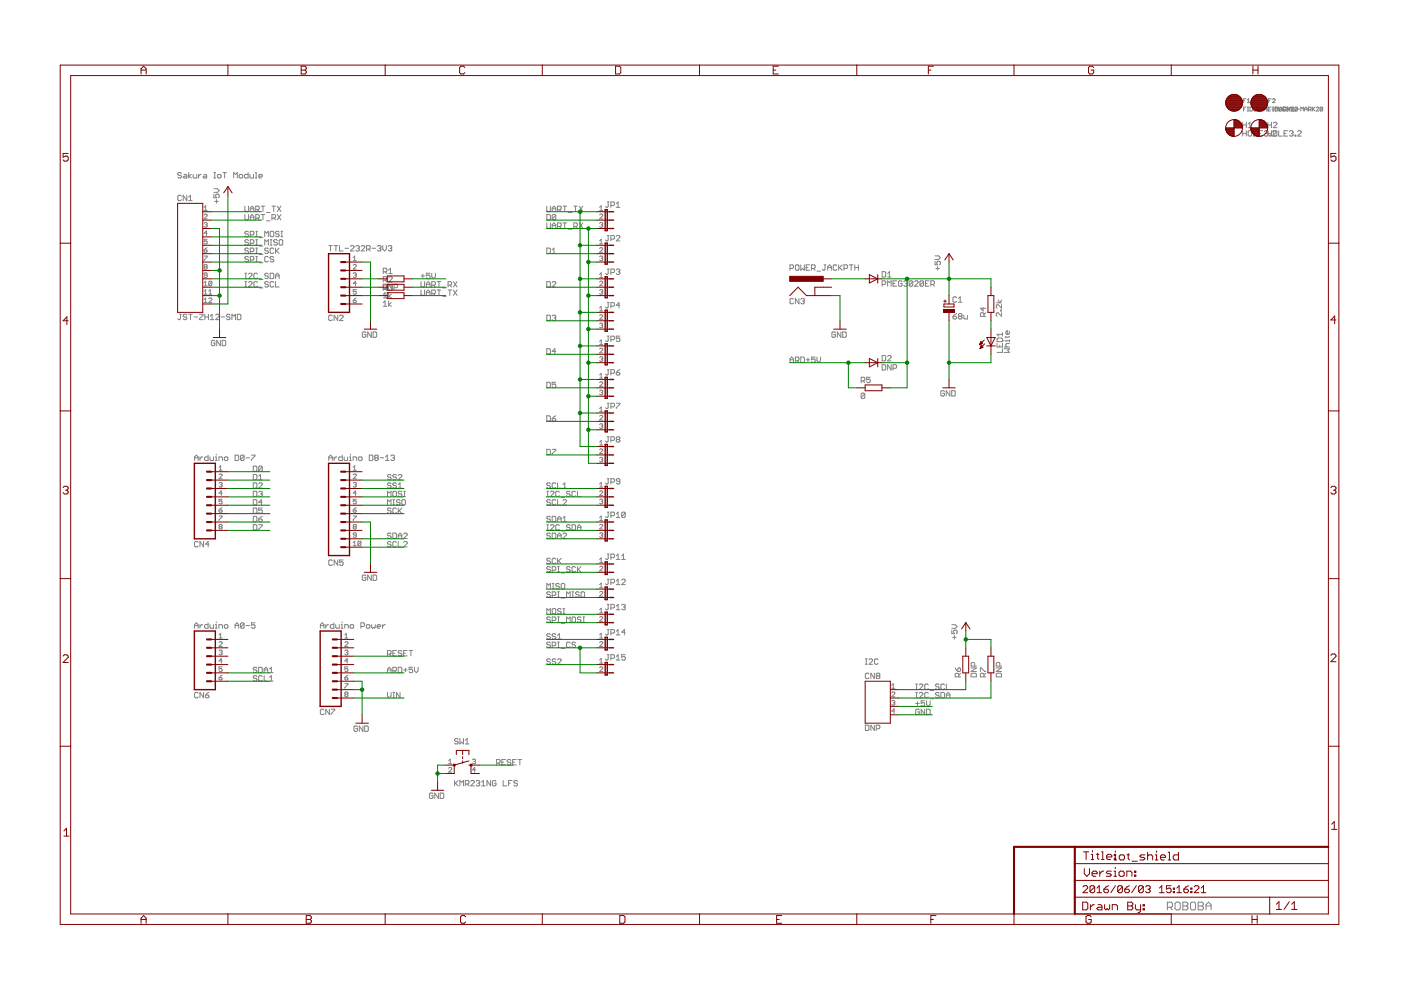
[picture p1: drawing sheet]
<svg xmlns="http://www.w3.org/2000/svg" width="297mm" height="210mm" viewBox="0 0 297 210" stroke-linecap="round" stroke-linejoin="round" font-family="sans-serif">
<g fill="#808080" stroke="#808080" stroke-width=".21">
<path d="M38.3 36.6l.2 .2z"/>
<path d="M37.9 36.6h.4z"/>
<path d="M37.9 36.6l-.2 .2z"/>
<path d="M37.7 36.8v.2z"/>
<path d="M37.7 37l.2 .2z"/>
<path d="M37.9 37.2h.4z"/>
<path d="M38.3 37.2l.2 .2z"/>
<path d="M38.5 37.4v.1z"/>
<path d="M38.5 37.5l-.2 .2z"/>
<path d="M37.9 37.7h.4z"/>
<path d="M37.7 37.5l.2 .2z"/>
<path d="M39 37h.4z"/>
<path d="M39.4 37l.2 .2z"/>
<path d="M39.6 37.2v.5z"/>
<path d="M39 37.7h.6z"/>
<path d="M38.8 37.5l.2 .2z"/>
<path d="M38.8 37.5l.2-.1z"/>
<path d="M39 37.4h.6z"/>
<path d="M40 36.6v1.1z"/>
<path d="M40 37.4l.6 .3z"/>
<path d="M40 37.4l.6-.4z"/>
<path d="M41 37v.5z"/>
<path d="M41 37.5l.1 .2z"/>
<path d="M41.1 37.7h.6z"/>
<path d="M41.7 37v.7z"/>
<path d="M42.1 37v.7z"/>
<path d="M42.1 37.4l.4-.4z"/>
<path d="M42.5 37h.2z"/>
<path d="M43.2 37h.4z"/>
<path d="M43.6 37l.2 .2z"/>
<path d="M43.8 37.2v.5z"/>
<path d="M43.2 37.7h.6z"/>
<path d="M43.1 37.5l.1 .2z"/>
<path d="M43.2 37.4l-.1 .1z"/>
<path d="M43.2 37.4h.6z"/>
<path d="M45.3 37.7h.4z"/>
<path d="M45.5 36.6v1.1z"/>
<path d="M45.3 36.6h.4z"/>
<path d="M46.3 37.7h.4z"/>
<path d="M46.7 37.7l.2-.2z"/>
<path d="M46.9 37.2v.3z"/>
<path d="M46.7 37l.2 .2z"/>
<path d="M46.3 37h.4z"/>
<path d="M46.1 37.2l.2-.2z"/>
<path d="M46.1 37.2v.3z"/>
<path d="M46.1 37.5l.2 .2z"/>
<path d="M47.6 36.6v1.1z"/>
<path d="M47.2 36.6h.8z"/>
<path d="M49.6 36.6v1.1z"/>
<path d="M49.6 36.6l.3 .4z"/>
<path d="M50.3 36.6l-.4 .4z"/>
<path d="M50.3 36.6v1.1z"/>
<path d="M50.9 37.7h.4z"/>
<path d="M51.3 37.7l.2-.2z"/>
<path d="M51.5 37.2v.3z"/>
<path d="M51.3 37l.2 .2z"/>
<path d="M50.9 37h.4z"/>
<path d="M50.7 37.2l.2-.2z"/>
<path d="M50.7 37.2v.3z"/>
<path d="M50.7 37.5l.2 .2z"/>
<path d="M52.6 36.6v1.1z"/>
<path d="M52 37.7h.6z"/>
<path d="M51.8 37.5l.2 .2z"/>
<path d="M51.8 37.2v.3z"/>
<path d="M51.8 37.2l.2-.2z"/>
<path d="M52 37h.6z"/>
<path d="M53 37v.5z"/>
<path d="M53 37.5l.2 .2z"/>
<path d="M53.2 37.7h.5z"/>
<path d="M53.7 37v.7z"/>
<path d="M54.1 36.6h.2z"/>
<path d="M54.3 36.6v1.1z"/>
<path d="M54.1 37.7h.4z"/>
<path d="M55.1 37.7h.4z"/>
<path d="M54.9 37.5l.2 .2z"/>
<path d="M54.9 37.2v.3z"/>
<path d="M54.9 37.2l.2-.2z"/>
<path d="M55.1 37h.4z"/>
<path d="M55.5 37l.1 .2z"/>
<path d="M55.6 37.2v.2z"/>
<path d="M54.9 37.4h.7z"/>
<path d="M183.5 140.8h.4z"/>
<path d="M183.7 139.7v1.1z"/>
<path d="M183.5 139.7h.4z"/>
<path d="M184.3 140.8h.7z"/>
<path d="M185 140.1l-.7 .7z"/>
<path d="M185 139.9v.2z"/>
<path d="M184.8 139.7l.2 .2z"/>
<path d="M184.4 139.7h.4z"/>
<path d="M184.3 139.9l.1-.2z"/>
<path d="M186 139.7l.2 .2z"/>
<path d="M185.6 139.7h.4z"/>
<path d="M185.6 139.7l-.2 .2z"/>
<path d="M185.4 139.9v.8z"/>
<path d="M185.4 140.7l.2 .1z"/>
<path d="M185.6 140.8h.4z"/>
<path d="M186 140.8l.2-.1z"/>
<path d="M247.5 191.3v1.6z"/>
<path d="M247.5 191.3h.8z"/>
<path d="M248.3 191.3l.3 .2z"/>
<path d="M248.6 191.5v.6z"/>
<path d="M248.6 192.1l-.3 .3z"/>
<path d="M247.5 192.4h.8z"/>
<path d="M248.1 192.4l.5 .5z"/>
<path d="M249.4 191.3h.6z"/>
<path d="M249.1 191.5l.3-.2z"/>
<path d="M249.1 191.5v1.1z"/>
<path d="M249.1 192.6l.3 .3z"/>
<path d="M249.4 192.9h.6z"/>
<path d="M250 192.9l.2-.3z"/>
<path d="M250.2 191.5v1.1z"/>
<path d="M250 191.3l.2 .2z"/>
<path d="M250.8 191.3v1.6z"/>
<path d="M250.8 191.3h.8z"/>
<path d="M251.6 191.3l.3 .2z"/>
<path d="M251.9 191.5v.3z"/>
<path d="M251.9 191.8l-.3 .3z"/>
<path d="M251.6 192.1l.3 .3z"/>
<path d="M251.9 192.4v.2z"/>
<path d="M251.9 192.6l-.3 .3z"/>
<path d="M250.8 192.9h.8z"/>
<path d="M250.8 192.1h.8z"/>
<path d="M252.7 191.3h.5z"/>
<path d="M252.4 191.5l.3-.2z"/>
<path d="M252.4 191.5v1.1z"/>
<path d="M252.4 192.6l.3 .3z"/>
<path d="M252.7 192.9h.5z"/>
<path d="M253.5 192.6l-.3 .3z"/>
<path d="M253.5 191.5v1.1z"/>
<path d="M253.2 191.3l.3 .2z"/>
<path d="M254 191.3v1.6z"/>
<path d="M254 191.3h.9z"/>
<path d="M254.9 191.3l.2 .2z"/>
<path d="M255.1 191.5v.3z"/>
<path d="M255.1 191.8l-.2 .3z"/>
<path d="M254.9 192.1l.2 .3z"/>
<path d="M255.1 192.4v.2z"/>
<path d="M255.1 192.6l-.2 .3z"/>
<path d="M254 192.9h.9z"/>
<path d="M254 192.1h.9z"/>
<path d="M255.7 191.8v1.1z"/>
<path d="M255.7 191.8l.5-.5z"/>
<path d="M256.2 191.3l.6 .5z"/>
<path d="M256.8 191.8v1.1z"/>
<path d="M255.7 192.1h1.1z"/>
<path d="M37.7 67.6l.2 .2z"/>
<path d="M37.9 67.8h.2z"/>
<path d="M38.3 67.6l-.2 .2z"/>
<path d="M38.3 66.6v1z"/>
<path d="M38.1 66.6h.4z"/>
<path d="M39.4 66.6l.2 .2z"/>
<path d="M39 66.6h.4z"/>
<path d="M39 66.6l-.2 .2z"/>
<path d="M38.8 66.8v.2z"/>
<path d="M38.8 67l.2 .2z"/>
<path d="M39 67.2h.4z"/>
<path d="M39.4 67.2l.2 .2z"/>
<path d="M39.6 67.4v.2z"/>
<path d="M39.6 67.6l-.2 .2z"/>
<path d="M39 67.8h.4z"/>
<path d="M38.8 67.6l.2 .2z"/>
<path d="M40.4 66.6v1.2z"/>
<path d="M40 66.6h.7z"/>
<path d="M41.1 67.2h.8z"/>
<path d="M42.3 66.6h.8z"/>
<path d="M43.1 66.6v.2z"/>
<path d="M43.1 66.8l-.8 .8z"/>
<path d="M42.3 67.6v.2z"/>
<path d="M42.3 67.8h.8z"/>
<path d="M43.4 66.6v1.2z"/>
<path d="M43.4 67.2h.8z"/>
<path d="M44.2 66.6v1.2z"/>
<path d="M44.6 67l.4-.4z"/>
<path d="M45 66.6v1.2z"/>
<path d="M44.6 67.8h.7z"/>
<path d="M45.7 67.8h.8z"/>
<path d="M45.7 67.8l.8-.8z"/>
<path d="M46.5 66.8v.2z"/>
<path d="M46.3 66.6l.2 .2z"/>
<path d="M45.9 66.6h.4z"/>
<path d="M45.9 66.6l-.2 .2z"/>
<path d="M46.9 67.2h.7z"/>
<path d="M48.6 66.6l.2 .2z"/>
<path d="M48.2 66.6h.4z"/>
<path d="M48.2 66.6l-.2 .2z"/>
<path d="M48 66.8v.2z"/>
<path d="M48 67l.2 .2z"/>
<path d="M48.2 67.2h.4z"/>
<path d="M48.6 67.2l.2 .2z"/>
<path d="M48.8 67.4v.2z"/>
<path d="M48.8 67.6l-.2 .2z"/>
<path d="M48.2 67.8h.4z"/>
<path d="M48 67.6l.2 .2z"/>
<path d="M49.2 66.6v1.2z"/>
<path d="M49.2 66.6l.4 .4z"/>
<path d="M49.6 67l.3-.4z"/>
<path d="M49.9 66.6v1.2z"/>
<path d="M50.3 66.6v1.2z"/>
<path d="M50.3 67.8h.6z"/>
<path d="M51.1 67.6l-.2 .2z"/>
<path d="M51.1 66.8v.8z"/>
<path d="M50.9 66.6l.2 .2z"/>
<path d="M50.3 66.6h.6z"/>
<path d="M45.4 72.2l.2 .1z"/>
<path d="M45 72.2h.4z"/>
<path d="M45 72.2l-.2 .1z"/>
<path d="M44.8 72.3v.8z"/>
<path d="M44.8 73.1l.2 .2z"/>
<path d="M45 73.3h.4z"/>
<path d="M45.4 73.3l.2-.2z"/>
<path d="M45.6 72.7v.4z"/>
<path d="M45.2 72.7h.4z"/>
<path d="M46 72.2v1.1z"/>
<path d="M46 72.2l.7 1.1z"/>
<path d="M46.7 72.2v1.1z"/>
<path d="M47.1 72.2v1.1z"/>
<path d="M47.1 73.3h.6z"/>
<path d="M47.7 73.3l.2-.2z"/>
<path d="M47.9 72.3v.8z"/>
<path d="M47.7 72.2l.2 .1z"/>
<path d="M47.1 72.2h.6z"/>
<path d="M45.9 42.3v.8z"/>
<path d="M45.5 42.7h.8z"/>
<path d="M45.3 41.2v.7z"/>
<path d="M45.3 41.9h.6z"/>
<path d="M45.7 41.6l.2 .3z"/>
<path d="M45.7 41.4v.2z"/>
<path d="M45.7 41.4l.2-.2z"/>
<path d="M45.9 41.2h.4z"/>
<path d="M46.3 41.2l.2 .2z"/>
<path d="M46.5 41.4v.3z"/>
<path d="M46.5 41.7l-.2 .2z"/>
<path d="M45.3 40.8h.8z"/>
<path d="M46.1 40.8l.4-.4z"/>
<path d="M46.1 40l.4 .4z"/>
<path d="M45.3 40h.8z"/>
<path d="M41.3 132.4v.8z"/>
<path d="M41.3 132.4l.3-.3z"/>
<path d="M41.6 132.1l.4 .3z"/>
<path d="M42 132.4v.8z"/>
<path d="M41.3 132.6h.7z"/>
<path d="M42.4 132.4v.8z"/>
<path d="M42.4 132.8l.4-.4z"/>
<path d="M42.8 132.4h.2z"/>
<path d="M44.1 132.1v1.1z"/>
<path d="M43.6 133.2h.5z"/>
<path d="M43.4 133l.2 .2z"/>
<path d="M43.4 132.6v.4z"/>
<path d="M43.4 132.6l.2-.2z"/>
<path d="M43.6 132.4h.5z"/>
<path d="M44.5 132.4v.6z"/>
<path d="M44.5 133l.2 .2z"/>
<path d="M44.7 133.2h.6z"/>
<path d="M45.3 132.4v.8z"/>
<path d="M45.7 132.4h.1z"/>
<path d="M45.8 132.4v.8z"/>
<path d="M45.7 133.2h.3z"/>
<path d="M45.8 131.9v.2z"/>
<path d="M46.4 132.4v.8z"/>
<path d="M46.4 132.4h.6z"/>
<path d="M47 132.4l.2 .2z"/>
<path d="M47.2 132.6v.6z"/>
<path d="M47.8 133.2h.3z"/>
<path d="M48.1 133.2l.2-.2z"/>
<path d="M48.3 132.6v.4z"/>
<path d="M48.1 132.4l.2 .2z"/>
<path d="M47.8 132.4h.3z"/>
<path d="M47.6 132.6l.2-.2z"/>
<path d="M47.6 132.6v.4z"/>
<path d="M47.6 133l.2 .2z"/>
<path d="M49.8 132.4v.8z"/>
<path d="M49.8 132.4l.4-.3z"/>
<path d="M50.2 132.1l.4 .3z"/>
<path d="M50.6 132.4v.8z"/>
<path d="M49.8 132.6h.8z"/>
<path d="M51 132.2v.8z"/>
<path d="M51 132.2l.2-.1z"/>
<path d="M51.2 132.1h.4z"/>
<path d="M51.6 132.1l.2 .1z"/>
<path d="M51.8 132.2v.8z"/>
<path d="M51.8 133l-.2 .2z"/>
<path d="M51.2 133.2h.4z"/>
<path d="M51 133l.2 .2z"/>
<path d="M51 133l.8-.8z"/>
<path d="M52.2 132.6h.7z"/>
<path d="M53.3 132.1h.8z"/>
<path d="M53.3 132.1v.5z"/>
<path d="M53.3 132.6l.4-.2z"/>
<path d="M53.7 132.4h.2z"/>
<path d="M53.9 132.4l.2 .2z"/>
<path d="M54.1 132.6v.4z"/>
<path d="M54.1 133l-.2 .2z"/>
<path d="M53.5 133.2h.4z"/>
<path d="M53.3 133l.2 .2z"/>
<path d="M41.3 96.9v.7z"/>
<path d="M41.3 96.9l.3-.4z"/>
<path d="M41.6 96.5l.4 .4z"/>
<path d="M42 96.9v.7z"/>
<path d="M41.3 97.1h.7z"/>
<path d="M42.4 96.9v.7z"/>
<path d="M42.4 97.3l.4-.4z"/>
<path d="M42.8 96.9h.2z"/>
<path d="M44.1 96.5v1.1z"/>
<path d="M43.6 97.6h.5z"/>
<path d="M43.4 97.5l.2 .1z"/>
<path d="M43.4 97.1v.4z"/>
<path d="M43.6 96.9l-.2 .2z"/>
<path d="M43.6 96.9h.5z"/>
<path d="M44.5 96.9v.6z"/>
<path d="M44.5 97.5l.2 .1z"/>
<path d="M44.7 97.6h.6z"/>
<path d="M45.3 96.9v.7z"/>
<path d="M45.7 96.9h.1z"/>
<path d="M45.8 96.9v.7z"/>
<path d="M45.7 97.6h.3z"/>
<path d="M45.8 96.3v.2z"/>
<path d="M46.4 96.9v.7z"/>
<path d="M46.4 96.9h.6z"/>
<path d="M47 96.9l.2 .2z"/>
<path d="M47.2 97.1v.5z"/>
<path d="M47.8 97.6h.3z"/>
<path d="M48.1 97.6l.2-.1z"/>
<path d="M48.3 97.1v.4z"/>
<path d="M48.1 96.9l.2 .2z"/>
<path d="M47.8 96.9h.3z"/>
<path d="M47.8 96.9l-.2 .2z"/>
<path d="M47.6 97.1v.4z"/>
<path d="M47.6 97.5l.2 .1z"/>
<path d="M49.8 96.5v1.1z"/>
<path d="M49.8 97.6h.6z"/>
<path d="M50.4 97.6l.2-.1z"/>
<path d="M50.6 96.7v.8z"/>
<path d="M50.4 96.5l.2 .2z"/>
<path d="M49.8 96.5h.6z"/>
<path d="M51 96.7v.8z"/>
<path d="M51 96.7l.2-.2z"/>
<path d="M51.2 96.5h.4z"/>
<path d="M51.6 96.5l.2 .2z"/>
<path d="M51.8 96.7v.8z"/>
<path d="M51.8 97.5l-.2 .1z"/>
<path d="M51.2 97.6h.4z"/>
<path d="M51 97.5l.2 .1z"/>
<path d="M51 97.5l.8-.8z"/>
<path d="M52.2 97.1h.7z"/>
<path d="M53.3 96.5h.8z"/>
<path d="M54.1 96.5v.2z"/>
<path d="M53.3 97.5l.8-.8z"/>
<path d="M53.3 97.5v.1z"/>
<path d="M67.9 132.4v.8z"/>
<path d="M67.9 132.4l.4-.3z"/>
<path d="M68.3 132.1l.4 .3z"/>
<path d="M68.7 132.4v.8z"/>
<path d="M67.9 132.6h.8z"/>
<path d="M69.1 132.4v.8z"/>
<path d="M69.1 132.8l.3-.4z"/>
<path d="M69.4 132.4h.2z"/>
<path d="M70.8 132.1v1.1z"/>
<path d="M70.2 133.2h.6z"/>
<path d="M70 133l.2 .2z"/>
<path d="M70 132.6v.4z"/>
<path d="M70 132.6l.2-.2z"/>
<path d="M70.2 132.4h.6z"/>
<path d="M71.2 132.4v.6z"/>
<path d="M71.2 133l.2 .2z"/>
<path d="M71.4 133.2h.5z"/>
<path d="M71.9 132.4v.8z"/>
<path d="M72.3 132.4h.2z"/>
<path d="M72.5 132.4v.8z"/>
<path d="M72.3 133.2h.4z"/>
<path d="M72.5 131.9v.2z"/>
<path d="M73.1 132.4v.8z"/>
<path d="M73.1 132.4h.6z"/>
<path d="M73.7 132.4l.2 .2z"/>
<path d="M73.9 132.6v.6z"/>
<path d="M74.4 133.2h.4z"/>
<path d="M74.8 133.2l.2-.2z"/>
<path d="M75 132.6v.4z"/>
<path d="M74.8 132.4l.2 .2z"/>
<path d="M74.4 132.4h.4z"/>
<path d="M74.4 132.4l-.2 .2z"/>
<path d="M74.2 132.6v.4z"/>
<path d="M74.2 133l.2 .2z"/>
<path d="M76.5 132.1v1.1z"/>
<path d="M76.5 132.1h.6z"/>
<path d="M77.1 132.1l.2 .1z"/>
<path d="M77.3 132.2v.4z"/>
<path d="M77.3 132.6l-.2 .2z"/>
<path d="M76.5 132.8h.6z"/>
<path d="M77.9 133.2h.3z"/>
<path d="M78.2 133.2l.2-.2z"/>
<path d="M78.4 132.6v.4z"/>
<path d="M78.2 132.4l.2 .2z"/>
<path d="M77.9 132.4h.3z"/>
<path d="M77.9 132.4l-.2 .2z"/>
<path d="M77.7 132.6v.4z"/>
<path d="M77.7 133l.2 .2z"/>
<path d="M78.8 132.4v.6z"/>
<path d="M78.8 133l.2 .2z"/>
<path d="M79 133.2l.2-.2z"/>
<path d="M79.2 133l.2 .2z"/>
<path d="M79.4 133.2l.2-.2z"/>
<path d="M79.6 132.4v.6z"/>
<path d="M80.2 133.2h.3z"/>
<path d="M80 133l.2 .2z"/>
<path d="M80 132.6v.4z"/>
<path d="M80 132.6l.2-.2z"/>
<path d="M80.2 132.4h.3z"/>
<path d="M80.5 132.4l.2 .2z"/>
<path d="M80.7 132.6v.2z"/>
<path d="M80 132.8h.7z"/>
<path d="M81.1 132.4v.8z"/>
<path d="M81.1 132.8l.4-.4z"/>
<path d="M81.5 132.4h.2z"/>
<path d="M69.7 96.9v.7z"/>
<path d="M69.7 96.9l.4-.4z"/>
<path d="M70.1 96.5l.4 .4z"/>
<path d="M70.5 96.9v.7z"/>
<path d="M69.7 97.1h.8z"/>
<path d="M70.8 96.9v.7z"/>
<path d="M70.8 97.3l.4-.4z"/>
<path d="M71.2 96.9h.2z"/>
<path d="M72.6 96.5v1.1z"/>
<path d="M72 97.6h.6z"/>
<path d="M71.8 97.5l.2 .1z"/>
<path d="M71.8 97.1v.4z"/>
<path d="M71.8 97.1l.2-.2z"/>
<path d="M72 96.9h.6z"/>
<path d="M73 96.9v.6z"/>
<path d="M73 97.5l.2 .1z"/>
<path d="M73.2 97.6h.5z"/>
<path d="M73.7 96.9v.7z"/>
<path d="M74.1 96.9h.2z"/>
<path d="M74.3 96.9v.7z"/>
<path d="M74.1 97.6h.4z"/>
<path d="M74.3 96.3v.2z"/>
<path d="M74.9 96.9v.7z"/>
<path d="M74.9 96.9h.5z"/>
<path d="M75.4 96.9l.2 .2z"/>
<path d="M75.6 97.1v.5z"/>
<path d="M76.2 97.6h.4z"/>
<path d="M76.8 97.5l-.2 .1z"/>
<path d="M76.8 97.1v.4z"/>
<path d="M76.6 96.9l.2 .2z"/>
<path d="M76.2 96.9h.4z"/>
<path d="M76.2 96.9l-.2 .2z"/>
<path d="M76 97.1v.4z"/>
<path d="M76 97.5l.2 .1z"/>
<path d="M78.3 96.5v1.1z"/>
<path d="M78.3 97.6h.6z"/>
<path d="M78.9 97.6l.2-.1z"/>
<path d="M79.1 96.7v.8z"/>
<path d="M78.9 96.5l.2 .2z"/>
<path d="M78.3 96.5h.6z"/>
<path d="M79.6 96.5l-.2 .2z"/>
<path d="M79.6 96.5h.4z"/>
<path d="M80 96.5l.2 .2z"/>
<path d="M80.2 96.7v.2z"/>
<path d="M80.2 96.9l-.2 .2z"/>
<path d="M80 97.1l.2 .2z"/>
<path d="M80.2 97.3v.2z"/>
<path d="M80.2 97.5l-.2 .1z"/>
<path d="M79.6 97.6h.4z"/>
<path d="M79.4 97.5l.2 .1z"/>
<path d="M79.4 97.3v.2z"/>
<path d="M79.4 97.3l.2-.2z"/>
<path d="M79.4 96.9l.2 .2z"/>
<path d="M79.4 96.7v.2z"/>
<path d="M79.6 97.1h.4z"/>
<path d="M80.6 97.1h.7z"/>
<path d="M82.1 96.5l-.4 .4z"/>
<path d="M82.1 96.5v1.1z"/>
<path d="M81.7 97.6h.8z"/>
<path d="M83.1 96.5l-.2 .2z"/>
<path d="M83.1 96.5h.4z"/>
<path d="M83.5 96.5l.2 .2z"/>
<path d="M83.7 96.7v.2z"/>
<path d="M83.7 96.9l-.2 .2z"/>
<path d="M83.3 97.1h.2z"/>
<path d="M83.5 97.1l.2 .2z"/>
<path d="M83.7 97.3v.2z"/>
<path d="M83.7 97.5l-.2 .1z"/>
<path d="M83.1 97.6h.4z"/>
<path d="M82.9 97.5l.2 .1z"/>
<path d="M75.6 153.9l.2 .2z"/>
<path d="M75.2 153.9h.4z"/>
<path d="M75.2 153.9l-.2 .2z"/>
<path d="M75 154.1v.8z"/>
<path d="M75 154.9l.2 .2z"/>
<path d="M75.2 155.1h.4z"/>
<path d="M75.8 154.9l-.2 .2z"/>
<path d="M75.8 154.5v.4z"/>
<path d="M75.4 154.5h.4z"/>
<path d="M76.2 153.9v1.2z"/>
<path d="M76.2 153.9l.7 1.2z"/>
<path d="M76.9 153.9v1.2z"/>
<path d="M77.3 153.9v1.2z"/>
<path d="M77.3 155.1h.6z"/>
<path d="M78.1 154.9l-.2 .2z"/>
<path d="M78.1 154.1v.8z"/>
<path d="M77.9 153.9l.2 .2z"/>
<path d="M77.3 153.9h.6z"/>
<path d="M77.4 121.9l.2 .2z"/>
<path d="M77 121.9h.4z"/>
<path d="M76.8 122.1l.2-.2z"/>
<path d="M76.8 122.1v.8z"/>
<path d="M76.8 122.9l.2 .2z"/>
<path d="M77 123.1h.4z"/>
<path d="M77.4 123.1l.2-.2z"/>
<path d="M77.6 122.5v.4z"/>
<path d="M77.2 122.5h.4z"/>
<path d="M78 121.9v1.2z"/>
<path d="M78 121.9l.7 1.2z"/>
<path d="M78.7 121.9v1.2z"/>
<path d="M79.1 121.9v1.2z"/>
<path d="M79.1 123.1h.6z"/>
<path d="M79.7 123.1l.2-.2z"/>
<path d="M79.9 122.1v.8z"/>
<path d="M79.7 121.9l.2 .2z"/>
<path d="M79.1 121.9h.6z"/>
<path d="M198.8 56.5v.8z"/>
<path d="M198.4 56.9h.8z"/>
<path d="M198.2 55.4v.8z"/>
<path d="M198.2 56.2h.6z"/>
<path d="M198.6 55.8l.2 .4z"/>
<path d="M198.6 55.6v.2z"/>
<path d="M198.6 55.6l.2-.2z"/>
<path d="M198.8 55.4h.4z"/>
<path d="M199.2 55.4l.2 .2z"/>
<path d="M199.4 55.6v.4z"/>
<path d="M199.4 56l-.2 .2z"/>
<path d="M198.2 55h.8z"/>
<path d="M199 55l.4-.4z"/>
<path d="M199 54.3l.4 .3z"/>
<path d="M198.2 54.3h.8z"/>
<path d="M200 82.8l.2 .2z"/>
<path d="M199.7 82.8h.3z"/>
<path d="M199.7 82.8l-.2 .2z"/>
<path d="M199.5 83v.8z"/>
<path d="M199.5 83.8l.2 .2z"/>
<path d="M199.7 84h.3z"/>
<path d="M200 84l.2-.2z"/>
<path d="M200.2 83.4v.4z"/>
<path d="M199.9 83.4h.3z"/>
<path d="M200.6 82.8v1.2z"/>
<path d="M200.6 82.8l.8 1.2z"/>
<path d="M201.4 82.8v1.2z"/>
<path d="M201.8 82.8v1.2z"/>
<path d="M201.8 84h.6z"/>
<path d="M202.5 83.8l-.1 .2z"/>
<path d="M202.5 83v.8z"/>
<path d="M202.4 82.8l.1 .2z"/>
<path d="M201.8 82.8h.6z"/>
<path d="M202.4 66.7l.4-.2z"/>
<path d="M202.1 67.1l.3-.4z"/>
<path d="M202.1 67.1v.3z"/>
<path d="M202.1 67.4l.1 .2z"/>
<path d="M202.2 67.6h.4z"/>
<path d="M202.6 67.6l.2-.2z"/>
<path d="M202.8 67.2v.2z"/>
<path d="M202.6 67.1l.2 .1z"/>
<path d="M202.1 67.1h.5z"/>
<path d="M203.2 66.7l.2-.2z"/>
<path d="M203.4 66.5h.4z"/>
<path d="M203.8 66.5l.2 .2z"/>
<path d="M204 66.7v.2z"/>
<path d="M204 66.9l-.2 .2z"/>
<path d="M203.8 67.1l.2 .1z"/>
<path d="M204 67.2v.2z"/>
<path d="M204 67.4l-.2 .2z"/>
<path d="M203.4 67.6h.4z"/>
<path d="M203.2 67.4l.2 .2z"/>
<path d="M203.2 67.2v.2z"/>
<path d="M203.2 67.2l.2-.1z"/>
<path d="M203.2 66.9l.2 .2z"/>
<path d="M203.2 66.7v.2z"/>
<path d="M203.4 67.1h.4z"/>
<path d="M204.3 66.9v.5z"/>
<path d="M204.3 67.4l.2 .2z"/>
<path d="M204.5 67.6h.6z"/>
<path d="M205.1 66.9v.7z"/>
<path d="M176.9 70.4l.2 .2z"/>
<path d="M176.6 70.4h.3z"/>
<path d="M176.6 70.4l-.2 .2z"/>
<path d="M176.4 70.6v.7z"/>
<path d="M176.4 71.3l.2 .2z"/>
<path d="M176.6 71.5h.3z"/>
<path d="M176.9 71.5l.2-.2z"/>
<path d="M177.1 71v.3z"/>
<path d="M176.7 71h.4z"/>
<path d="M177.5 70.4v1.1z"/>
<path d="M177.5 70.4l.8 1.1z"/>
<path d="M178.3 70.4v1.1z"/>
<path d="M178.7 70.4v1.1z"/>
<path d="M178.7 71.5h.5z"/>
<path d="M179.4 71.3l-.2 .2z"/>
<path d="M179.4 70.6v.7z"/>
<path d="M179.2 70.4l.2 .2z"/>
<path d="M178.7 70.4h.5z"/>
<path d="M212.3 66.3v.8z"/>
<path d="M211.6 66.3l.7 .8z"/>
<path d="M211.4 66.3h.2z"/>
<path d="M211.4 66.3l-.2 .2z"/>
<path d="M211.2 66.5v.4z"/>
<path d="M211.2 66.9l.2 .2z"/>
<path d="M212.2 65.9h.1z"/>
<path d="M212.2 65.7v.2z"/>
<path d="M212.2 65.7h.1z"/>
<path d="M212.3 65.7v.2z"/>
<path d="M212.3 64.6v.7z"/>
<path d="M211.6 64.6l.7 .7z"/>
<path d="M211.4 64.6h.2z"/>
<path d="M211.4 64.6l-.2 .2z"/>
<path d="M211.2 64.8v.4z"/>
<path d="M211.2 65.2l.2 .1z"/>
<path d="M211.2 64.2h1.1z"/>
<path d="M212.3 63.6l-.3 .6z"/>
<path d="M211.6 63.6l.4 .6z"/>
<path d="M212.9 74.7h1.1z"/>
<path d="M213.7 74.3l.3 .4z"/>
<path d="M213.7 74.3l.3-.3z"/>
<path d="M212.9 74h1.1z"/>
<path d="M212.9 73.6h1.1z"/>
<path d="M213.3 73.4l.2 .2z"/>
<path d="M213.3 73v.4z"/>
<path d="M213.3 73l.2-.2z"/>
<path d="M213.5 72.8h.5z"/>
<path d="M213.3 72.2v.2z"/>
<path d="M213.3 72.2h.7z"/>
<path d="M214 72.1v.3z"/>
<path d="M212.7 72.2h.2z"/>
<path d="M213.1 71.5h.7z"/>
<path d="M213.8 71.5l.2-.2z"/>
<path d="M213.3 71.3v.3z"/>
<path d="M214 70.3v.4z"/>
<path d="M214 70.7l-.2 .2z"/>
<path d="M213.5 70.9h.3z"/>
<path d="M213.3 70.7l.2 .2z"/>
<path d="M213.3 70.3v.4z"/>
<path d="M213.3 70.3l.2-.2z"/>
<path d="M213.5 70.1h.2z"/>
<path d="M213.7 70.1v.8z"/>
<path d="M183.5 153.8v1.1z"/>
<path d="M183.5 154.9h.5z"/>
<path d="M184 154.9l.2-.2z"/>
<path d="M184.2 153.9v.8z"/>
<path d="M184 153.8l.2 .1z"/>
<path d="M183.5 153.8h.5z"/>
<path d="M184.6 153.8v1.1z"/>
<path d="M184.6 153.8l.8 1.1z"/>
<path d="M185.4 153.8v1.1z"/>
<path d="M185.8 153.8v1.1z"/>
<path d="M185.8 153.8h.6z"/>
<path d="M186.4 153.8l.1 .1z"/>
<path d="M186.5 153.9v.4z"/>
<path d="M186.5 154.3l-.1 .2z"/>
<path d="M185.8 154.5h.6z"/>
<path d="M77.4 70.4l.2 .2z"/>
<path d="M77 70.4h.4z"/>
<path d="M77 70.4l-.2 .2z"/>
<path d="M76.8 70.6v.7z"/>
<path d="M76.8 71.3l.2 .2z"/>
<path d="M77 71.5h.4z"/>
<path d="M77.4 71.5l.2-.2z"/>
<path d="M77.6 71v.3z"/>
<path d="M77.2 71h.4z"/>
<path d="M78 70.4v1.1z"/>
<path d="M78 70.4l.7 1.1z"/>
<path d="M78.7 70.4v1.1z"/>
<path d="M79.1 70.4v1.1z"/>
<path d="M79.1 71.5h.6z"/>
<path d="M79.7 71.5l.2-.2z"/>
<path d="M79.9 70.6v.7z"/>
<path d="M79.7 70.4l.2 .2z"/>
<path d="M79.1 70.4h.6z"/>
<path d="M70.1 52.1v1.1z"/>
<path d="M69.7 52.1h.8z"/>
<path d="M71.2 52.1v1.1z"/>
<path d="M70.8 52.1h.8z"/>
<path d="M72 52.1v1.1z"/>
<path d="M72 53.2h.7z"/>
<path d="M73.2 52.6h.7z"/>
<path d="M74.3 53.2h.8z"/>
<path d="M74.3 53.2l.8-.7z"/>
<path d="M75.1 52.3v.2z"/>
<path d="M74.9 52.1l.2 .2z"/>
<path d="M74.5 52.1h.4z"/>
<path d="M74.5 52.1l-.2 .2z"/>
<path d="M75.4 52.3l.2-.2z"/>
<path d="M75.6 52.1h.4z"/>
<path d="M76 52.1l.2 .2z"/>
<path d="M76.2 52.3v.2z"/>
<path d="M76.2 52.5l-.2 .1z"/>
<path d="M75.8 52.6h.2z"/>
<path d="M76 52.6l.2 .2z"/>
<path d="M76.2 52.8v.2z"/>
<path d="M76.2 53l-.2 .2z"/>
<path d="M75.6 53.2h.4z"/>
<path d="M75.4 53l.2 .2z"/>
<path d="M76.6 53.2h.7z"/>
<path d="M77.3 52.5l-.7 .7z"/>
<path d="M77.3 52.3v.2z"/>
<path d="M77.2 52.1l.1 .2z"/>
<path d="M76.8 52.1h.4z"/>
<path d="M76.8 52.1l-.2 .2z"/>
<path d="M77.7 52.1v1.1z"/>
<path d="M77.7 52.1h.6z"/>
<path d="M78.3 52.1l.2 .2z"/>
<path d="M78.5 52.3v.3z"/>
<path d="M78.5 52.6l-.2 .2z"/>
<path d="M77.7 52.8h.6z"/>
<path d="M78.1 52.8l.4 .4z"/>
<path d="M78.9 52.6h.7z"/>
<path d="M80 52.3l.2-.2z"/>
<path d="M80.2 52.1h.4z"/>
<path d="M80.6 52.1l.2 .2z"/>
<path d="M80.8 52.3v.2z"/>
<path d="M80.8 52.5l-.2 .1z"/>
<path d="M80.4 52.6h.2z"/>
<path d="M80.6 52.6l.2 .2z"/>
<path d="M80.8 52.8v.2z"/>
<path d="M80.8 53l-.2 .2z"/>
<path d="M80.2 53.2h.4z"/>
<path d="M80 53l.2 .2z"/>
<path d="M81.2 52.1v.7z"/>
<path d="M81.2 52.8l.3 .4z"/>
<path d="M81.5 53.2l.4-.4z"/>
<path d="M81.9 52.1v.7z"/>
<path d="M82.3 52.3l.2-.2z"/>
<path d="M82.5 52.1h.4z"/>
<path d="M82.9 52.1l.2 .2z"/>
<path d="M83.1 52.3v.2z"/>
<path d="M83.1 52.5l-.2 .1z"/>
<path d="M82.7 52.6h.2z"/>
<path d="M82.9 52.6l.2 .2z"/>
<path d="M83.1 52.8v.2z"/>
<path d="M83.1 53l-.2 .2z"/>
<path d="M82.5 53.2h.4z"/>
<path d="M82.3 53l.2 .2z"/>
<path d="M81.3 62.4l.3-.4z"/>
<path d="M81.6 62v1.2z"/>
<path d="M81.3 63.2h.7z"/>
<path d="M82.4 62v1.2z"/>
<path d="M82.4 62.8l.6 .4z"/>
<path d="M82.4 62.8l.6-.4z"/>
<path d="M81.3 64.2l.3-.4z"/>
<path d="M81.6 63.8v1.1z"/>
<path d="M81.3 64.9h.7z"/>
<path d="M82.4 63.8v1.1z"/>
<path d="M82.4 64.6l.6 .3z"/>
<path d="M82.4 64.6l.6-.4z"/>
<path d="M187 59.5v1.2z"/>
<path d="M187 59.5h.6z"/>
<path d="M187.6 59.5l.2 .2z"/>
<path d="M187.8 59.7v.4z"/>
<path d="M187.6 60.3l.2-.2z"/>
<path d="M187 60.3h.6z"/>
<path d="M188.2 59.5v1.2z"/>
<path d="M188.2 59.5l.4 .4z"/>
<path d="M188.9 59.5l-.3 .4z"/>
<path d="M188.9 59.5v1.2z"/>
<path d="M189.3 59.5h.8z"/>
<path d="M189.3 59.5v1.2z"/>
<path d="M189.3 60.7h.8z"/>
<path d="M189.3 60.1h.4z"/>
<path d="M191.1 59.5l.1 .2z"/>
<path d="M190.7 59.5h.4z"/>
<path d="M190.7 59.5l-.2 .2z"/>
<path d="M190.5 59.7v.8z"/>
<path d="M190.5 60.5l.2 .2z"/>
<path d="M190.7 60.7h.4z"/>
<path d="M191.1 60.7l.1-.2z"/>
<path d="M191.2 60.1v.4z"/>
<path d="M190.9 60.1h.3z"/>
<path d="M191.6 59.7l.2-.2z"/>
<path d="M191.8 59.5h.4z"/>
<path d="M192.2 59.5l.2 .2z"/>
<path d="M192.4 59.7v.2z"/>
<path d="M192.2 60.1l.2-.2z"/>
<path d="M192 60.1h.2z"/>
<path d="M192.2 60.1l.2 .2z"/>
<path d="M192.4 60.3v.2z"/>
<path d="M192.2 60.7l.2-.2z"/>
<path d="M191.8 60.7h.4z"/>
<path d="M191.6 60.5l.2 .2z"/>
<path d="M192.8 59.7v.8z"/>
<path d="M192.8 59.7l.2-.2z"/>
<path d="M193 59.5h.3z"/>
<path d="M193.3 59.5l.2 .2z"/>
<path d="M193.5 59.7v.8z"/>
<path d="M193.5 60.5l-.2 .2z"/>
<path d="M193 60.7h.3z"/>
<path d="M192.8 60.5l.2 .2z"/>
<path d="M192.8 60.5l.7-.8z"/>
<path d="M193.9 60.7h.8z"/>
<path d="M193.9 60.7l.8-.8z"/>
<path d="M194.7 59.7v.2z"/>
<path d="M194.5 59.5l.2 .2z"/>
<path d="M194.1 59.5h.4z"/>
<path d="M194.1 59.5l-.2 .2z"/>
<path d="M195.1 59.7v.8z"/>
<path d="M195.1 59.7l.1-.2z"/>
<path d="M195.2 59.5h.4z"/>
<path d="M195.6 59.5l.2 .2z"/>
<path d="M195.8 59.7v.8z"/>
<path d="M195.8 60.5l-.2 .2z"/>
<path d="M195.2 60.7h.4z"/>
<path d="M195.1 60.5l.1 .2z"/>
<path d="M195.1 60.5l.7-.8z"/>
<path d="M196.2 59.5h.8z"/>
<path d="M196.2 59.5v1.2z"/>
<path d="M196.2 60.7h.8z"/>
<path d="M196.2 60.1h.4z"/>
<path d="M197.4 59.5v1.2z"/>
<path d="M197.4 59.5h.5z"/>
<path d="M197.9 59.5l.2 .2z"/>
<path d="M198.1 59.7v.4z"/>
<path d="M198.1 60.1l-.2 .2z"/>
<path d="M197.4 60.3h.5z"/>
<path d="M197.7 60.3l.4 .4z"/>
<path d="M187 77.3v1.2z"/>
<path d="M187 78.5h.6z"/>
<path d="M187.6 78.5l.2-.2z"/>
<path d="M187.8 77.5v.8z"/>
<path d="M187.6 77.3l.2 .2z"/>
<path d="M187 77.3h.6z"/>
<path d="M188.2 77.3v1.2z"/>
<path d="M188.2 77.3l.7 1.2z"/>
<path d="M188.9 77.3v1.2z"/>
<path d="M189.3 77.3v1.2z"/>
<path d="M189.3 77.3h.6z"/>
<path d="M189.9 77.3l.2 .2z"/>
<path d="M190.1 77.5v.4z"/>
<path d="M190.1 77.9l-.2 .2z"/>
<path d="M189.3 78.1h.6z"/>
<path d="M205.9 143.5h1.1z"/>
<path d="M207 142.9v.6z"/>
<path d="M206.8 142.7l.2 .2z"/>
<path d="M206.1 142.7h.7z"/>
<path d="M206.1 142.7l-.2 .2z"/>
<path d="M205.9 142.9v.6z"/>
<path d="M205.9 142.4h1.1z"/>
<path d="M205.9 142.4l1.1-.8z"/>
<path d="M205.9 141.6h1.1z"/>
<path d="M205.9 141.2h1.1z"/>
<path d="M205.9 140.7v.5z"/>
<path d="M205.9 140.7l.2-.2z"/>
<path d="M206.1 140.5h.4z"/>
<path d="M206.5 140.5l.2 .2z"/>
<path d="M206.7 140.7v.5z"/>
<path d="M211.2 143.5h1.1z"/>
<path d="M212.3 142.9v.6z"/>
<path d="M212.2 142.7l.1 .2z"/>
<path d="M211.4 142.7h.8z"/>
<path d="M211.4 142.7l-.2 .2z"/>
<path d="M211.2 142.9v.6z"/>
<path d="M211.2 142.4h1.1z"/>
<path d="M211.2 142.4l1.1-.8z"/>
<path d="M211.2 141.6h1.1z"/>
<path d="M211.2 141.2h1.1z"/>
<path d="M211.2 140.7v.5z"/>
<path d="M211.2 140.7l.2-.2z"/>
<path d="M211.4 140.5h.4z"/>
<path d="M211.8 140.5l.2 .2z"/>
<path d="M212 140.7v.5z"/>
<path d="M96.4 165.5v1.1z"/>
<path d="M96.4 166.2l.7-.7z"/>
<path d="M96.6 166.1l.5 .5z"/>
<path d="M97.5 165.5v1.1z"/>
<path d="M97.5 165.5l.4 .4z"/>
<path d="M97.9 165.9l.4-.4z"/>
<path d="M98.3 165.5v1.1z"/>
<path d="M98.7 165.5v1.1z"/>
<path d="M98.7 165.5h.5z"/>
<path d="M99.2 165.5l.2 .2z"/>
<path d="M99.4 165.7v.4z"/>
<path d="M99.4 166.1l-.2 .1z"/>
<path d="M98.7 166.2h.5z"/>
<path d="M99 166.2l.4 .4z"/>
<path d="M99.8 166.6h.8z"/>
<path d="M99.8 166.6l.8-.7z"/>
<path d="M100.6 165.7v.2z"/>
<path d="M100.4 165.5l.2 .2z"/>
<path d="M100 165.5h.4z"/>
<path d="M100 165.5l-.2 .2z"/>
<path d="M101.1 165.5l-.1 .2z"/>
<path d="M101.1 165.5h.4z"/>
<path d="M101.5 165.5l.2 .2z"/>
<path d="M101.7 165.7v.2z"/>
<path d="M101.7 165.9l-.2 .2z"/>
<path d="M101.3 166.1h.2z"/>
<path d="M101.5 166.1l.2 .1z"/>
<path d="M101.7 166.2v.2z"/>
<path d="M101.7 166.4l-.2 .2z"/>
<path d="M101.1 166.6h.4z"/>
<path d="M101 166.4l.1 .2z"/>
<path d="M102.1 165.9l.4-.4z"/>
<path d="M102.5 165.5v1.1z"/>
<path d="M102.1 166.6h.8z"/>
<path d="M103.3 165.5v1.1z"/>
<path d="M103.3 165.5l.7 1.1z"/>
<path d="M104 165.5v1.1z"/>
<path d="M105 165.5l.2 .2z"/>
<path d="M104.6 165.5h.4z"/>
<path d="M104.6 165.5l-.2 .2z"/>
<path d="M104.4 165.7v.7z"/>
<path d="M104.4 166.4l.2 .2z"/>
<path d="M104.6 166.6h.4z"/>
<path d="M105 166.6l.2-.2z"/>
<path d="M105.2 166.1v.3z"/>
<path d="M104.8 166.1h.4z"/>
<path d="M106.7 165.5v1.1z"/>
<path d="M106.7 166.6h.7z"/>
<path d="M107.8 165.5v1.1z"/>
<path d="M107.8 165.5h.8z"/>
<path d="M107.8 166.1h.4z"/>
<path d="M109.5 165.5l.2 .2z"/>
<path d="M109.2 165.5h.3z"/>
<path d="M109.2 165.5l-.2 .2z"/>
<path d="M109 165.7v.2z"/>
<path d="M109 165.9l.2 .2z"/>
<path d="M109.2 166.1h.3z"/>
<path d="M109.5 166.1l.2 .1z"/>
<path d="M109.7 166.2v.2z"/>
<path d="M109.7 166.4l-.2 .2z"/>
<path d="M109.2 166.6h.3z"/>
<path d="M109 166.4l.2 .2z"/>
<path d="M91.6 168.1l.2 .2z"/>
<path d="M91.2 168.1h.4z"/>
<path d="M91.2 168.1l-.2 .2z"/>
<path d="M91 168.3v.8z"/>
<path d="M91 169.1l.2 .2z"/>
<path d="M91.2 169.3h.4z"/>
<path d="M91.6 169.3l.2-.2z"/>
<path d="M91.8 168.7v.4z"/>
<path d="M91.4 168.7h.4z"/>
<path d="M92.2 168.1v1.2z"/>
<path d="M92.2 168.1l.7 1.2z"/>
<path d="M92.9 168.1v1.2z"/>
<path d="M93.3 168.1v1.2z"/>
<path d="M93.3 169.3h.6z"/>
<path d="M93.9 169.3l.2-.2z"/>
<path d="M94.1 168.3v.8z"/>
<path d="M93.9 168.1l.2 .2z"/>
<path d="M93.3 168.1h.6z"/>
<path d="M263.5 27.7v1.2z"/>
<path d="M263.5 28.3h.7z"/>
<path d="M264.2 27.7v1.2z"/>
<path d="M264.8 27.7h.4z"/>
<path d="M264.8 27.7l-.2 .2z"/>
<path d="M264.6 27.9v.8z"/>
<path d="M264.6 28.7l.2 .2z"/>
<path d="M264.8 28.9h.4z"/>
<path d="M265.2 28.9l.2-.2z"/>
<path d="M265.4 27.9v.8z"/>
<path d="M265.2 27.7l.2 .2z"/>
<path d="M265.8 27.7v1.2z"/>
<path d="M265.8 28.9h.7z"/>
<path d="M266.9 27.7h.8z"/>
<path d="M266.9 27.7v1.2z"/>
<path d="M266.9 28.9h.8z"/>
<path d="M266.9 28.3h.4z"/>
<path d="M268.1 27.9l.1-.2z"/>
<path d="M268.2 27.7h.4z"/>
<path d="M268.6 27.7l.2 .2z"/>
<path d="M268.8 27.9v.2z"/>
<path d="M268.8 28.1l-.2 .2z"/>
<path d="M268.4 28.3h.2z"/>
<path d="M268.6 28.3l.2 .2z"/>
<path d="M268.8 28.5v.2z"/>
<path d="M268.8 28.7l-.2 .2z"/>
<path d="M268.2 28.9h.4z"/>
<path d="M268.1 28.7l.1 .2z"/>
<path d="M269.2 28.7v.2z"/>
<path d="M269.2 28.7h.2z"/>
<path d="M269.4 28.7v.2z"/>
<path d="M269.2 28.9h.2z"/>
<path d="M269.8 28.9h.8z"/>
<path d="M270.6 28.1l-.8 .8z"/>
<path d="M270.6 27.9v.2z"/>
<path d="M270.4 27.7l.2 .2z"/>
<path d="M270 27.7h.4z"/>
<path d="M270 27.7l-.2 .2z"/>
<path d="M202.4 134.7v.8z"/>
<path d="M202 135.1h.7z"/>
<path d="M201.8 133.6v.8z"/>
<path d="M201.8 134.4h.6z"/>
<path d="M202.2 134l.2 .4z"/>
<path d="M202.2 133.8v.2z"/>
<path d="M202.2 133.8l.2-.2z"/>
<path d="M202.4 133.6h.3z"/>
<path d="M202.7 133.6l.2 .2z"/>
<path d="M202.9 133.8v.4z"/>
<path d="M202.9 134.2l-.2 .2z"/>
<path d="M201.8 133.2h.7z"/>
<path d="M202.5 133.2l.4-.4z"/>
<path d="M202.5 132.5l.4 .3z"/>
<path d="M201.8 132.5h.7z"/>
<path d="M167.5 56.2v1.1z"/>
<path d="M167.5 56.2h.5z"/>
<path d="M168 56.2l.2 .1z"/>
<path d="M168.2 56.3v.4z"/>
<path d="M168.2 56.7l-.2 .2z"/>
<path d="M167.5 56.9h.5z"/>
<path d="M168.8 56.2h.4z"/>
<path d="M168.8 56.2l-.2 .1z"/>
<path d="M168.6 56.3v.8z"/>
<path d="M168.6 57.1l.2 .2z"/>
<path d="M168.8 57.3h.4z"/>
<path d="M169.2 57.3l.2-.2z"/>
<path d="M169.4 56.3v.8z"/>
<path d="M169.2 56.2l.2 .1z"/>
<path d="M169.8 56.2v1.1z"/>
<path d="M169.8 57.3l.4-.4z"/>
<path d="M170.2 56.9l.3 .4z"/>
<path d="M170.5 56.2v1.1z"/>
<path d="M170.9 56.2h.8z"/>
<path d="M170.9 56.2v1.1z"/>
<path d="M170.9 57.3h.8z"/>
<path d="M170.9 56.7h.4z"/>
<path d="M172.1 56.2v1.1z"/>
<path d="M172.1 56.2h.5z"/>
<path d="M172.6 56.2l.2 .1z"/>
<path d="M172.8 56.3v.4z"/>
<path d="M172.8 56.7l-.2 .2z"/>
<path d="M172.1 56.9h.5z"/>
<path d="M172.4 56.9l.4 .4z"/>
<path d="M173.2 57.5h.8z"/>
<path d="M174.3 57.1l.2 .2z"/>
<path d="M174.5 57.3h.2z"/>
<path d="M174.7 57.3l.2-.2z"/>
<path d="M174.9 56.2v.9z"/>
<path d="M174.7 56.2h.4z"/>
<path d="M175.5 56.5v.8z"/>
<path d="M175.5 56.5l.4-.3z"/>
<path d="M175.9 56.2l.4 .3z"/>
<path d="M176.3 56.5v.8z"/>
<path d="M175.5 56.7h.8z"/>
<path d="M177.2 56.2l.2 .1z"/>
<path d="M176.8 56.2h.4z"/>
<path d="M176.8 56.2l-.1 .1z"/>
<path d="M176.7 56.3v.8z"/>
<path d="M176.7 57.1l.1 .2z"/>
<path d="M176.8 57.3h.4z"/>
<path d="M177.4 57.1l-.2 .2z"/>
<path d="M177.8 56.2v1.1z"/>
<path d="M177.8 56.9l.8-.7z"/>
<path d="M178 56.7l.6 .6z"/>
<path d="M178.9 56.2v1.1z"/>
<path d="M178.9 56.2h.6z"/>
<path d="M179.5 56.2l.2 .1z"/>
<path d="M179.7 56.3v.4z"/>
<path d="M179.7 56.7l-.2 .2z"/>
<path d="M178.9 56.9h.6z"/>
<path d="M180.5 56.2v1.1z"/>
<path d="M180.1 56.2h.7z"/>
<path d="M181.2 56.2v1.1z"/>
<path d="M181.2 56.7h.8z"/>
<path d="M182 56.2v1.1z"/>
<path d="M81.3 60.2v1.2z"/>
<path d="M81.3 61.4h.5z"/>
<path d="M81.8 61.4l.2-.2z"/>
<path d="M82 60.4v.8z"/>
<path d="M81.8 60.2l.2 .2z"/>
<path d="M81.3 60.2h.5z"/>
<path d="M82.4 60.2v1.2z"/>
<path d="M82.4 60.2l.8 1.2z"/>
<path d="M83.2 60.2v1.2z"/>
<path d="M83.5 60.2v1.2z"/>
<path d="M83.5 60.2h.6z"/>
<path d="M84.1 60.2l.2 .2z"/>
<path d="M84.3 60.4v.4z"/>
<path d="M84.3 60.8l-.2 .2z"/>
<path d="M83.5 61h.6z"/>
<path d="M268.8 27.7v1.2z"/>
<path d="M268.8 28.3h.8z"/>
<path d="M269.6 27.7v1.2z"/>
<path d="M270.2 27.7h.3z"/>
<path d="M270.2 27.7l-.2 .2z"/>
<path d="M270 27.9v.8z"/>
<path d="M270 28.7l.2 .2z"/>
<path d="M270.2 28.9h.3z"/>
<path d="M270.7 28.7l-.2 .2z"/>
<path d="M270.7 27.9v.8z"/>
<path d="M270.5 27.7l.2 .2z"/>
<path d="M271.1 27.7v1.2z"/>
<path d="M271.1 28.9h.8z"/>
<path d="M272.2 27.7h.8z"/>
<path d="M272.2 27.7v1.2z"/>
<path d="M272.2 28.9h.8z"/>
<path d="M272.2 28.3h.4z"/>
<path d="M273.6 27.7l-.2 .2z"/>
<path d="M273.6 27.7h.4z"/>
<path d="M274 27.7l.2 .2z"/>
<path d="M274.2 27.9v.2z"/>
<path d="M274.2 28.1l-.2 .2z"/>
<path d="M273.8 28.3h.2z"/>
<path d="M274 28.3l.2 .2z"/>
<path d="M274.2 28.5v.2z"/>
<path d="M274.2 28.7l-.2 .2z"/>
<path d="M273.6 28.9h.4z"/>
<path d="M273.4 28.7l.2 .2z"/>
<path d="M274.6 28.7v.2z"/>
<path d="M274.6 28.7h.1z"/>
<path d="M274.7 28.7v.2z"/>
<path d="M274.6 28.9h.1z"/>
<path d="M275.1 28.9h.8z"/>
<path d="M275.1 28.9l.8-.8z"/>
<path d="M275.9 27.9v.2z"/>
<path d="M275.7 27.7l.2 .2z"/>
<path d="M275.3 27.7h.4z"/>
<path d="M275.3 27.7l-.2 .2z"/>
<path d="M182.6 83.5v.8z"/>
<path d="M182.6 83.5l.2-.1z"/>
<path d="M182.8 83.4h.4z"/>
<path d="M183.2 83.4l.1 .1z"/>
<path d="M183.3 83.5v.8z"/>
<path d="M183.3 84.3l-.1 .2z"/>
<path d="M182.8 84.5h.4z"/>
<path d="M182.6 84.3l.2 .2z"/>
<path d="M182.6 84.3l.7-.8z"/>
<path d="M43.4 47.2l-.1 .1z"/>
<path d="M43.4 47.2h.4z"/>
<path d="M43.8 47.2l.1 .1z"/>
<path d="M43.9 47.3v.2z"/>
<path d="M43.9 47.5l-.1 .2z"/>
<path d="M43.6 47.7h.2z"/>
<path d="M43.8 47.7l.1 .1z"/>
<path d="M43.9 47.8v.2z"/>
<path d="M43.9 48l-.1 .2z"/>
<path d="M43.4 48.2h.4z"/>
<path d="M43.3 48l.1 .2z"/>
<path d="M43.3 46.4h.6z"/>
<path d="M43.9 45.7l-.6 .7z"/>
<path d="M43.9 45.6v.1z"/>
<path d="M43.8 45.4l.1 .2z"/>
<path d="M43.4 45.4h.4z"/>
<path d="M43.4 45.4l-.1 .2z"/>
<path d="M43.6 43.6l-.3 .4z"/>
<path d="M43.6 43.6v1z"/>
<path d="M43.3 44.6h.6z"/>
<path d="M43.8 49v1z"/>
<path d="M43.8 49l-.5 .4z"/>
<path d="M43.3 49.4h.6z"/>
<path d="M38.3 41.4l.2 .2z"/>
<path d="M37.9 41.4h.4z"/>
<path d="M37.9 41.4l-.2 .2z"/>
<path d="M37.7 41.6v.8z"/>
<path d="M37.7 42.4l.2 .1z"/>
<path d="M37.9 42.5h.4z"/>
<path d="M38.3 42.5l.2-.1z"/>
<path d="M38.8 41.4v1.1z"/>
<path d="M38.8 41.4l.8 1.1z"/>
<path d="M39.6 41.4v1.1z"/>
<path d="M40 41.8l.4-.4z"/>
<path d="M40.4 41.4v1.1z"/>
<path d="M40 42.5h.7z"/>
<path d="M43.3 54.3h.6z"/>
<path d="M43.9 54.3v.2z"/>
<path d="M43.9 54.5l-.6 .6z"/>
<path d="M43.3 55.1v.2z"/>
<path d="M43.6 52.7l.3-.2z"/>
<path d="M43.6 52.7l-.3 .3z"/>
<path d="M43.3 53v.3z"/>
<path d="M43.3 53.3l.1 .2z"/>
<path d="M43.4 53.5h.4z"/>
<path d="M43.8 53.5l.1-.2z"/>
<path d="M43.9 53.2v.1z"/>
<path d="M43.8 53l.1 .2z"/>
<path d="M43.3 53h.5z"/>
<path d="M43.3 50.7h.6z"/>
<path d="M43.3 50.7v.5z"/>
<path d="M43.3 51.2l.3-.1z"/>
<path d="M43.6 51.1h.2z"/>
<path d="M43.8 51.1l.1 .1z"/>
<path d="M43.9 51.2v.4z"/>
<path d="M43.9 51.6l-.1 .1z"/>
<path d="M43.4 51.7h.4z"/>
<path d="M43.3 51.6l.1 .1z"/>
<path d="M43.4 56.1l-.1 .1z"/>
<path d="M43.4 56.1h.4z"/>
<path d="M43.8 56.1l.1 .1z"/>
<path d="M43.9 56.2v.2z"/>
<path d="M43.9 56.4l-.1 .2z"/>
<path d="M43.8 56.6l.1 .1z"/>
<path d="M43.9 56.7v.2z"/>
<path d="M43.9 56.9l-.1 .1z"/>
<path d="M43.4 57h.4z"/>
<path d="M43.3 56.9l.1 .1z"/>
<path d="M43.3 56.7v.2z"/>
<path d="M43.4 56.6l-.1 .1z"/>
<path d="M43.3 56.4l.1 .2z"/>
<path d="M43.3 56.2v.2z"/>
<path d="M43.4 56.6h.4z"/>
<path d="M43.6 61.4l-.3 .3z"/>
<path d="M43.6 61.4v1z"/>
<path d="M43.3 62.4h.6z"/>
<path d="M44.6 61.4l-.3 .3z"/>
<path d="M44.6 61.4v1z"/>
<path d="M44.3 62.4h.6z"/>
<path d="M43.6 59.6l-.3 .4z"/>
<path d="M43.6 59.6v1z"/>
<path d="M43.3 60.6h.6z"/>
<path d="M44.3 59.8v.7z"/>
<path d="M44.3 59.8l.1-.2z"/>
<path d="M44.4 59.6h.3z"/>
<path d="M44.7 59.6l.2 .2z"/>
<path d="M44.9 59.8v.7z"/>
<path d="M44.7 60.6l.2-.1z"/>
<path d="M44.4 60.6h.3z"/>
<path d="M44.3 60.5l.1 .1z"/>
<path d="M44.9 59.8l-.6 .7z"/>
<path d="M43.3 58.7l.1 .1z"/>
<path d="M43.4 58.8h.4z"/>
<path d="M43.8 58.8l.1-.1z"/>
<path d="M43.9 58v.7z"/>
<path d="M43.8 57.8l.1 .2z"/>
<path d="M43.4 57.8h.4z"/>
<path d="M43.4 57.8l-.1 .2z"/>
<path d="M43.3 58v.2z"/>
<path d="M43.3 58.2l.1 .1z"/>
<path d="M43.4 58.3h.5z"/>
<path d="M43.6 63.2l-.3 .3z"/>
<path d="M43.6 63.2v1z"/>
<path d="M43.3 64.2h.6z"/>
<path d="M44.3 64.2h.6z"/>
<path d="M44.3 64.2l.6-.7z"/>
<path d="M44.9 63.4v.1z"/>
<path d="M44.7 63.2l.2 .2z"/>
<path d="M44.4 63.2h.3z"/>
<path d="M44.4 63.2l-.1 .2z"/>
<path d="M46.4 134.6l.4-.3z"/>
<path d="M46.8 134.3v1z"/>
<path d="M46.4 135.3h.7z"/>
<path d="M46.4 137.1h.7z"/>
<path d="M46.4 137.1l.7-.7z"/>
<path d="M47.1 136.2v.2z"/>
<path d="M46.9 136.1l.2 .1z"/>
<path d="M46.6 136.1h.3z"/>
<path d="M46.6 136.1l-.2 .1z"/>
<path d="M46.4 138l.2-.2z"/>
<path d="M46.6 137.8h.3z"/>
<path d="M46.9 137.8l.2 .2z"/>
<path d="M47.1 138v.2z"/>
<path d="M47.1 138.2l-.2 .1z"/>
<path d="M46.8 138.3h.1z"/>
<path d="M46.9 138.3l.2 .2z"/>
<path d="M47.1 138.5v.2z"/>
<path d="M47.1 138.7l-.2 .1z"/>
<path d="M46.6 138.8h.3z"/>
<path d="M46.4 138.7l.2 .1z"/>
<path d="M46.9 139.6v1z"/>
<path d="M46.9 139.6l-.5 .5z"/>
<path d="M46.4 140.1h.7z"/>
<path d="M46.4 141.4h.7z"/>
<path d="M46.4 141.4v.5z"/>
<path d="M46.4 141.9l.4-.2z"/>
<path d="M46.8 141.7h.1z"/>
<path d="M46.9 141.7l.2 .2z"/>
<path d="M47.1 141.9v.3z"/>
<path d="M47.1 142.2l-.2 .2z"/>
<path d="M46.6 142.4h.3z"/>
<path d="M46.4 142.2l.2 .2z"/>
<path d="M41.8 146.8l.2 .2z"/>
<path d="M41.4 146.8h.4z"/>
<path d="M41.4 146.8l-.1 .2z"/>
<path d="M41.3 147v.8z"/>
<path d="M41.3 147.8l.1 .2z"/>
<path d="M41.4 148h.4z"/>
<path d="M41.8 148l.2-.2z"/>
<path d="M42.4 146.8v1.2z"/>
<path d="M42.4 146.8l.8 1.2z"/>
<path d="M43.2 146.8v1.2z"/>
<path d="M43.9 147l.4-.2z"/>
<path d="M43.6 147.4l.3-.4z"/>
<path d="M43.6 147.4v.4z"/>
<path d="M43.6 147.8l.2 .2z"/>
<path d="M43.8 148h.3z"/>
<path d="M44.3 147.8l-.2 .2z"/>
<path d="M44.3 147.6v.2z"/>
<path d="M44.1 147.4l.2 .2z"/>
<path d="M43.6 147.4h.5z"/>
<path d="M46.8 143.3l.3-.1z"/>
<path d="M46.8 143.3l-.4 .4z"/>
<path d="M46.4 143.7v.3z"/>
<path d="M46.4 144l.2 .2z"/>
<path d="M46.6 144.2h.3z"/>
<path d="M46.9 144.2l.2-.2z"/>
<path d="M47.1 143.8v.2z"/>
<path d="M46.9 143.7l.2 .1z"/>
<path d="M46.4 143.7h.5z"/>
<path d="M46.4 99.1l.4-.4z"/>
<path d="M46.8 98.7v1z"/>
<path d="M46.4 99.7h.7z"/>
<path d="M46.4 101.5h.7z"/>
<path d="M46.4 101.5l.7-.7z"/>
<path d="M47.1 100.7v.1z"/>
<path d="M46.9 100.5l.2 .2z"/>
<path d="M46.6 100.5h.3z"/>
<path d="M46.4 100.7l.2-.2z"/>
<path d="M46.4 102.4l.2-.1z"/>
<path d="M46.6 102.3h.3z"/>
<path d="M46.9 102.3l.2 .1z"/>
<path d="M47.1 102.4v.2z"/>
<path d="M47.1 102.6l-.2 .2z"/>
<path d="M46.8 102.8h.1z"/>
<path d="M46.9 102.8l.2 .2z"/>
<path d="M47.1 103v.1z"/>
<path d="M47.1 103.1l-.2 .2z"/>
<path d="M46.6 103.3h.3z"/>
<path d="M46.4 103.1l.2 .2z"/>
<path d="M46.9 104.1v1z"/>
<path d="M46.9 104.1l-.5 .5z"/>
<path d="M46.4 104.6h.7z"/>
<path d="M46.4 105.9h.7z"/>
<path d="M46.4 105.9v.4z"/>
<path d="M46.4 106.3l.4-.1z"/>
<path d="M46.8 106.2h.1z"/>
<path d="M46.9 106.2l.2 .1z"/>
<path d="M47.1 106.3v.4z"/>
<path d="M47.1 106.7l-.2 .1z"/>
<path d="M46.6 106.8h.3z"/>
<path d="M46.4 106.7l.2 .1z"/>
<path d="M41.8 114.8l.2 .2z"/>
<path d="M41.4 114.8h.4z"/>
<path d="M41.4 114.8l-.1 .2z"/>
<path d="M41.3 115v.8z"/>
<path d="M41.3 115.8l.1 .2z"/>
<path d="M41.4 116h.4z"/>
<path d="M41.8 116l.2-.2z"/>
<path d="M42.4 114.8v1.2z"/>
<path d="M42.4 114.8l.8 1.2z"/>
<path d="M43.2 114.8v1.2z"/>
<path d="M44.1 114.8v1.2z"/>
<path d="M44.1 114.8l-.5 .6z"/>
<path d="M43.6 115.4h.7z"/>
<path d="M46.8 107.8l.3-.2z"/>
<path d="M46.8 107.8l-.4 .3z"/>
<path d="M46.4 108.1v.3z"/>
<path d="M46.4 108.4l.2 .2z"/>
<path d="M46.6 108.6h.3z"/>
<path d="M46.9 108.6l.2-.2z"/>
<path d="M47.1 108.3v.1z"/>
<path d="M46.9 108.1l.2 .2z"/>
<path d="M46.4 108.1h.5z"/>
<path d="M46.4 109.4h.7z"/>
<path d="M47.1 109.4v.2z"/>
<path d="M47.1 109.6l-.7 .6z"/>
<path d="M46.4 110.2v.2z"/>
<path d="M46.4 111.3l.2-.1z"/>
<path d="M46.6 111.2h.3z"/>
<path d="M46.9 111.2l.2 .1z"/>
<path d="M47.1 111.3v.2z"/>
<path d="M47.1 111.5l-.2 .2z"/>
<path d="M46.9 111.7l.2 .1z"/>
<path d="M47.1 111.8v.2z"/>
<path d="M47.1 112l-.2 .2z"/>
<path d="M46.6 112.2h.3z"/>
<path d="M46.4 112l.2 .2z"/>
<path d="M46.4 111.8v.2z"/>
<path d="M46.4 111.8l.2-.1z"/>
<path d="M46.4 111.5l.2 .2z"/>
<path d="M46.4 111.3v.2z"/>
<path d="M46.6 111.7h.3z"/>
<path d="M73.4 134.3l-.3 .3z"/>
<path d="M73.4 134.3v1z"/>
<path d="M73.1 135.3h.7z"/>
<path d="M73.1 137.1h.7z"/>
<path d="M73.1 137.1l.7-.7z"/>
<path d="M73.8 136.2v.2z"/>
<path d="M73.6 136.1l.2 .1z"/>
<path d="M73.3 136.1h.3z"/>
<path d="M73.3 136.1l-.2 .1z"/>
<path d="M73.1 138l.2-.2z"/>
<path d="M73.3 137.8h.3z"/>
<path d="M73.6 137.8l.2 .2z"/>
<path d="M73.8 138v.2z"/>
<path d="M73.8 138.2l-.2 .1z"/>
<path d="M73.4 138.3h.2z"/>
<path d="M73.6 138.3l.2 .2z"/>
<path d="M73.8 138.5v.2z"/>
<path d="M73.8 138.7l-.2 .1z"/>
<path d="M73.3 138.8h.3z"/>
<path d="M73.1 138.7l.2 .1z"/>
<path d="M73.6 139.6v1z"/>
<path d="M73.6 139.6l-.5 .5z"/>
<path d="M73.1 140.1h.7z"/>
<path d="M73.1 141.4h.7z"/>
<path d="M73.1 141.4v.5z"/>
<path d="M73.1 141.9l.3-.2z"/>
<path d="M73.4 141.7h.2z"/>
<path d="M73.6 141.7l.2 .2z"/>
<path d="M73.8 141.9v.3z"/>
<path d="M73.8 142.2l-.2 .2z"/>
<path d="M73.3 142.4h.3z"/>
<path d="M73.1 142.2l.2 .2z"/>
<path d="M68.5 150.4l.2 .2z"/>
<path d="M68.1 150.4h.4z"/>
<path d="M68.1 150.4l-.2 .2z"/>
<path d="M67.9 150.6v.7z"/>
<path d="M67.9 151.3l.2 .2z"/>
<path d="M68.1 151.5h.4z"/>
<path d="M68.5 151.5l.2-.2z"/>
<path d="M69.1 150.4v1.1z"/>
<path d="M69.1 150.4l.7 1.1z"/>
<path d="M69.8 150.4v1.1z"/>
<path d="M70.2 150.4h.8z"/>
<path d="M71 150.4v.2z"/>
<path d="M71 150.6l-.8 .7z"/>
<path d="M70.2 151.3v.2z"/>
<path d="M73.4 143.3l.4-.1z"/>
<path d="M73.4 143.3l-.3 .4z"/>
<path d="M73.1 143.7v.3z"/>
<path d="M73.1 144l.2 .2z"/>
<path d="M73.3 144.2h.3z"/>
<path d="M73.6 144.2l.2-.2z"/>
<path d="M73.8 143.8v.2z"/>
<path d="M73.6 143.7l.2 .1z"/>
<path d="M73.1 143.7h.5z"/>
<path d="M73.1 144.9h.7z"/>
<path d="M73.8 144.9v.2z"/>
<path d="M73.8 145.1l-.7 .7z"/>
<path d="M73.1 145.8v.1z"/>
<path d="M73.1 146.9l.2-.2z"/>
<path d="M73.3 146.7h.3z"/>
<path d="M73.6 146.7l.2 .2z"/>
<path d="M73.8 146.9v.2z"/>
<path d="M73.6 147.2l.2-.1z"/>
<path d="M73.6 147.2l.2 .2z"/>
<path d="M73.8 147.4v.2z"/>
<path d="M73.8 147.6l-.2 .1z"/>
<path d="M73.3 147.7h.3z"/>
<path d="M73.1 147.6l.2 .1z"/>
<path d="M73.1 147.4v.2z"/>
<path d="M73.1 147.4l.2-.2z"/>
<path d="M73.1 147.1l.2 .1z"/>
<path d="M73.1 146.9v.2z"/>
<path d="M73.3 147.2h.3z"/>
<path d="M74.9 99.1l.3-.4z"/>
<path d="M75.2 98.7v1z"/>
<path d="M74.9 99.7h.6z"/>
<path d="M74.9 101.5h.6z"/>
<path d="M74.9 101.5l.6-.7z"/>
<path d="M75.5 100.7v.1z"/>
<path d="M75.4 100.5l.1 .2z"/>
<path d="M75.1 100.5h.3z"/>
<path d="M74.9 100.7l.2-.2z"/>
<path d="M74.9 102.4l.2-.1z"/>
<path d="M75.1 102.3h.3z"/>
<path d="M75.4 102.3l.1 .1z"/>
<path d="M75.5 102.4v.2z"/>
<path d="M75.5 102.6l-.1 .2z"/>
<path d="M75.2 102.8h.2z"/>
<path d="M75.4 102.8l.1 .2z"/>
<path d="M75.5 103v.1z"/>
<path d="M75.4 103.3l.1-.2z"/>
<path d="M75.1 103.3h.3z"/>
<path d="M74.9 103.1l.2 .2z"/>
<path d="M75.4 104.1v1z"/>
<path d="M75.4 104.1l-.5 .5z"/>
<path d="M74.9 104.6h.6z"/>
<path d="M74.9 105.9h.6z"/>
<path d="M74.9 105.9v.4z"/>
<path d="M74.9 106.3l.3-.1z"/>
<path d="M75.2 106.2h.2z"/>
<path d="M75.4 106.2l.1 .1z"/>
<path d="M75.5 106.3v.4z"/>
<path d="M75.5 106.7l-.1 .1z"/>
<path d="M75.1 106.8h.3z"/>
<path d="M74.9 106.7l.2 .1z"/>
<path d="M70.3 118.7l.2 .2z"/>
<path d="M69.9 118.7h.4z"/>
<path d="M69.9 118.7l-.2 .2z"/>
<path d="M69.7 118.9v.8z"/>
<path d="M69.7 119.7l.2 .2z"/>
<path d="M69.9 119.9h.4z"/>
<path d="M70.3 119.9l.2-.2z"/>
<path d="M70.8 118.7v1.2z"/>
<path d="M70.8 118.7l.8 1.2z"/>
<path d="M71.6 118.7v1.2z"/>
<path d="M72 118.7h.7z"/>
<path d="M72 118.7v.6z"/>
<path d="M72 119.3l.4-.2z"/>
<path d="M72.4 119.1h.2z"/>
<path d="M72.6 119.1l.1 .2z"/>
<path d="M72.7 119.3v.4z"/>
<path d="M72.7 119.7l-.1 .2z"/>
<path d="M72.2 119.9h.4z"/>
<path d="M72 119.7l.2 .2z"/>
<path d="M75.2 107.8l.3-.2z"/>
<path d="M75.2 107.8l-.3 .3z"/>
<path d="M74.9 108.1v.3z"/>
<path d="M74.9 108.4l.2 .2z"/>
<path d="M75.1 108.6h.3z"/>
<path d="M75.4 108.6l.1-.2z"/>
<path d="M75.5 108.3v.1z"/>
<path d="M75.4 108.1l.1 .2z"/>
<path d="M74.9 108.1h.5z"/>
<path d="M74.9 109.4h.6z"/>
<path d="M75.5 109.4v.2z"/>
<path d="M75.5 109.6l-.6 .6z"/>
<path d="M74.9 110.2v.2z"/>
<path d="M74.9 111.3l.2-.1z"/>
<path d="M75.1 111.2h.3z"/>
<path d="M75.4 111.2l.1 .1z"/>
<path d="M75.5 111.3v.2z"/>
<path d="M75.5 111.5l-.1 .2z"/>
<path d="M75.4 111.7l.1 .1z"/>
<path d="M75.5 111.8v.2z"/>
<path d="M75.4 112.2l.1-.2z"/>
<path d="M75.1 112.2h.3z"/>
<path d="M74.9 112l.2 .2z"/>
<path d="M74.9 111.8v.2z"/>
<path d="M74.9 111.8l.2-.1z"/>
<path d="M74.9 111.5l.2 .2z"/>
<path d="M74.9 111.3v.2z"/>
<path d="M75.1 111.7h.3z"/>
<path d="M74.9 113.8l.2 .1z"/>
<path d="M75.1 113.9h.3z"/>
<path d="M75.4 113.9l.1-.1z"/>
<path d="M75.5 113.1v.7z"/>
<path d="M75.4 113l.1 .1z"/>
<path d="M75.1 113h.3z"/>
<path d="M74.9 113.1l.2-.1z"/>
<path d="M74.9 113.1v.2z"/>
<path d="M74.9 113.3l.2 .2z"/>
<path d="M75.1 113.5h.4z"/>
<path d="M74.9 115.1l.3-.4z"/>
<path d="M75.2 114.7v1z"/>
<path d="M74.9 115.7h.6z"/>
<path d="M75.9 114.9v.6z"/>
<path d="M75.9 114.9l.1-.2z"/>
<path d="M76 114.7h.4z"/>
<path d="M76.4 114.7l.1 .2z"/>
<path d="M76.5 114.9v.6z"/>
<path d="M76.5 115.5l-.1 .2z"/>
<path d="M76 115.7h.4z"/>
<path d="M75.9 115.5l.1 .2z"/>
<path d="M75.9 115.5l.6-.6z"/>
<path d="M202.6 62.9l.2 .2z"/>
<path d="M202.2 62.9h.4z"/>
<path d="M202.2 62.9l-.1 .2z"/>
<path d="M202.1 63.1v.8z"/>
<path d="M202.1 63.9l.1 .2z"/>
<path d="M202.2 64.1h.4z"/>
<path d="M202.6 64.1l.2-.2z"/>
<path d="M203.2 63.3l.4-.4z"/>
<path d="M203.6 62.9v1.2z"/>
<path d="M203.2 64.1h.8z"/>
<path d="M207.9 67.1h1.1z"/>
<path d="M207.9 66.5v.6z"/>
<path d="M207.9 66.5l.1-.2z"/>
<path d="M208 66.3h.4z"/>
<path d="M208.4 66.3l.2 .2z"/>
<path d="M208.6 66.5v.6z"/>
<path d="M208.6 66.7l.4-.4z"/>
<path d="M207.9 65.4h1.1z"/>
<path d="M207.9 65.4l.5 .5z"/>
<path d="M208.4 65.2v.7z"/>
<path d="M211.4 74.7h1.1z"/>
<path d="M212.5 74v.7z"/>
<path d="M211.4 72.8v.8z"/>
<path d="M211.4 73.6h1.1z"/>
<path d="M212.5 72.8v.8z"/>
<path d="M212 73.2v.4z"/>
<path d="M211.4 72.4h1.1z"/>
<path d="M212.5 71.9v.5z"/>
<path d="M212.3 71.7l.2 .2z"/>
<path d="M211.6 71.7h.7z"/>
<path d="M211.6 71.7l-.2 .2z"/>
<path d="M211.4 71.9v.5z"/>
<path d="M211.4 70.9l.4 .4z"/>
<path d="M211.4 70.9h1.1z"/>
<path d="M212.5 70.5v.8z"/>
<path d="M127.1 44l.4-.4z"/>
<path d="M127.5 43.6v1z"/>
<path d="M127.1 44.6h.7z"/>
<path d="M127.1 46.4h.7z"/>
<path d="M127.8 45.7l-.7 .7z"/>
<path d="M127.8 45.6v.1z"/>
<path d="M127.6 45.4l.2 .2z"/>
<path d="M127.3 45.4h.3z"/>
<path d="M127.3 45.4l-.2 .2z"/>
<path d="M127.1 47.3l.2-.1z"/>
<path d="M127.3 47.2h.3z"/>
<path d="M127.6 47.2l.2 .1z"/>
<path d="M127.8 47.3v.2z"/>
<path d="M127.6 47.7l.2-.2z"/>
<path d="M127.5 47.7h.1z"/>
<path d="M127.6 47.7l.2 .1z"/>
<path d="M127.8 47.8v.2z"/>
<path d="M127.8 48l-.2 .2z"/>
<path d="M127.3 48.2h.3z"/>
<path d="M127.1 48l.2 .2z"/>
<path d="M128.4 43.8l.2 .2z"/>
<path d="M128.6 44h.2z"/>
<path d="M128.8 44l.1-.2z"/>
<path d="M128.9 42.8v1z"/>
<path d="M128.8 42.8h.3z"/>
<path d="M129.5 42.8v1.2z"/>
<path d="M129.5 42.8h.6z"/>
<path d="M130.1 42.8l.2 .2z"/>
<path d="M130.3 43v.4z"/>
<path d="M130.3 43.4l-.2 .2z"/>
<path d="M129.5 43.6h.6z"/>
<path d="M130.7 43.2l.3-.4z"/>
<path d="M131 42.8v1.2z"/>
<path d="M130.7 44h.7z"/>
<path d="M127.1 51.1l.4-.4z"/>
<path d="M127.5 50.7v1z"/>
<path d="M127.1 51.7h.7z"/>
<path d="M127.1 53.5h.7z"/>
<path d="M127.1 53.5l.7-.6z"/>
<path d="M127.8 52.7v.2z"/>
<path d="M127.6 52.5l.2 .2z"/>
<path d="M127.3 52.5h.3z"/>
<path d="M127.3 52.5l-.2 .2z"/>
<path d="M127.1 54.5l.2-.2z"/>
<path d="M127.3 54.3h.3z"/>
<path d="M127.6 54.3l.2 .2z"/>
<path d="M127.8 54.5v.1z"/>
<path d="M127.6 54.8l.2-.2z"/>
<path d="M127.5 54.8h.1z"/>
<path d="M127.6 54.8l.2 .1z"/>
<path d="M127.8 54.9v.2z"/>
<path d="M127.6 55.3l.2-.2z"/>
<path d="M127.3 55.3h.3z"/>
<path d="M127.1 55.1l.2 .2z"/>
<path d="M128.4 50.9l.2 .2z"/>
<path d="M128.6 51.1h.2z"/>
<path d="M128.9 50.9l-.1 .2z"/>
<path d="M128.9 49.9v1z"/>
<path d="M128.8 49.9h.3z"/>
<path d="M129.5 49.9v1.2z"/>
<path d="M129.5 49.9h.6z"/>
<path d="M130.1 49.9l.2 .2z"/>
<path d="M130.3 50.1v.4z"/>
<path d="M130.3 50.5l-.2 .2z"/>
<path d="M129.5 50.7h.6z"/>
<path d="M130.7 51.1h.7z"/>
<path d="M130.7 51.1l.7-.8z"/>
<path d="M131.4 50.1v.2z"/>
<path d="M131.2 49.9l.2 .2z"/>
<path d="M130.9 49.9h.3z"/>
<path d="M130.9 49.9l-.2 .2z"/>
<path d="M127.1 58.2l.4-.4z"/>
<path d="M127.5 57.8v1z"/>
<path d="M127.1 58.8h.7z"/>
<path d="M127.1 60.6h.7z"/>
<path d="M127.1 60.6l.7-.6z"/>
<path d="M127.8 59.8v.2z"/>
<path d="M127.6 59.6l.2 .2z"/>
<path d="M127.3 59.6h.3z"/>
<path d="M127.3 59.6l-.2 .2z"/>
<path d="M127.1 61.6l.2-.2z"/>
<path d="M127.3 61.4h.3z"/>
<path d="M127.6 61.4l.2 .2z"/>
<path d="M127.8 61.6v.1z"/>
<path d="M127.6 61.9l.2-.2z"/>
<path d="M127.5 61.9h.1z"/>
<path d="M127.6 61.9l.2 .2z"/>
<path d="M127.8 62.1v.1z"/>
<path d="M127.6 62.4l.2-.2z"/>
<path d="M127.3 62.4h.3z"/>
<path d="M127.1 62.2l.2 .2z"/>
<path d="M128.4 58l.2 .2z"/>
<path d="M128.6 58.2h.2z"/>
<path d="M128.9 58l-.1 .2z"/>
<path d="M128.9 57v1z"/>
<path d="M128.8 57h.3z"/>
<path d="M129.5 57v1.2z"/>
<path d="M129.5 57h.6z"/>
<path d="M130.1 57l.2 .2z"/>
<path d="M130.3 57.2v.4z"/>
<path d="M130.3 57.6l-.2 .2z"/>
<path d="M129.5 57.8h.6z"/>
<path d="M130.9 57l-.2 .2z"/>
<path d="M130.9 57h.3z"/>
<path d="M131.2 57l.2 .2z"/>
<path d="M131.4 57.2v.2z"/>
<path d="M131.2 57.6l.2-.2z"/>
<path d="M131 57.6h.2z"/>
<path d="M131.2 57.6l.2 .2z"/>
<path d="M131.4 57.8v.2z"/>
<path d="M131.2 58.2l.2-.2z"/>
<path d="M130.9 58.2h.3z"/>
<path d="M130.7 58l.2 .2z"/>
<path d="M127.1 65.3l.4-.3z"/>
<path d="M127.5 65v.9z"/>
<path d="M127.1 65.9h.7z"/>
<path d="M127.1 67.7h.7z"/>
<path d="M127.1 67.7l.7-.6z"/>
<path d="M127.8 66.9v.2z"/>
<path d="M127.6 66.7l.2 .2z"/>
<path d="M127.3 66.7h.3z"/>
<path d="M127.3 66.7l-.2 .2z"/>
<path d="M127.1 68.7l.2-.2z"/>
<path d="M127.3 68.5h.3z"/>
<path d="M127.6 68.5l.2 .2z"/>
<path d="M127.8 68.7v.2z"/>
<path d="M127.6 69l.2-.1z"/>
<path d="M127.5 69h.1z"/>
<path d="M127.6 69l.2 .2z"/>
<path d="M127.8 69.2v.1z"/>
<path d="M127.6 69.5l.2-.2z"/>
<path d="M127.3 69.5h.3z"/>
<path d="M127.1 69.3l.2 .2z"/>
<path d="M128.4 65.1l.2 .2z"/>
<path d="M128.6 65.3h.2z"/>
<path d="M128.8 65.3l.1-.2z"/>
<path d="M128.9 64.2v.9z"/>
<path d="M128.8 64.2h.3z"/>
<path d="M129.5 64.2v1.1z"/>
<path d="M129.5 64.2h.6z"/>
<path d="M130.1 64.2l.2 .1z"/>
<path d="M130.3 64.3v.4z"/>
<path d="M130.3 64.7l-.2 .2z"/>
<path d="M129.5 64.9h.6z"/>
<path d="M131.2 64.2v1.1z"/>
<path d="M131.2 64.2l-.5 .5z"/>
<path d="M130.7 64.7h.7z"/>
<path d="M127.1 72.4l.4-.3z"/>
<path d="M127.5 72.1v.9z"/>
<path d="M127.1 73h.7z"/>
<path d="M127.1 74.8h.7z"/>
<path d="M127.1 74.8l.7-.6z"/>
<path d="M127.8 74v.2z"/>
<path d="M127.6 73.9l.2 .1z"/>
<path d="M127.3 73.9h.3z"/>
<path d="M127.3 73.9l-.2 .1z"/>
<path d="M127.1 75.8l.2-.2z"/>
<path d="M127.3 75.6h.3z"/>
<path d="M127.6 75.6l.2 .2z"/>
<path d="M127.8 75.8v.1z"/>
<path d="M127.8 75.9l-.2 .2z"/>
<path d="M127.5 76.1h.1z"/>
<path d="M127.6 76.1l.2 .2z"/>
<path d="M127.8 76.3v.2z"/>
<path d="M127.6 76.6l.2-.1z"/>
<path d="M127.3 76.6h.3z"/>
<path d="M127.1 76.5l.2 .1z"/>
<path d="M128.4 72.2l.2 .2z"/>
<path d="M128.6 72.4h.2z"/>
<path d="M128.8 72.4l.1-.2z"/>
<path d="M128.9 71.3v.9z"/>
<path d="M128.8 71.3h.3z"/>
<path d="M129.5 71.3v1.1z"/>
<path d="M129.5 71.3h.6z"/>
<path d="M130.1 71.3l.2 .2z"/>
<path d="M130.3 71.5v.3z"/>
<path d="M130.3 71.8l-.2 .2z"/>
<path d="M129.5 72h.6z"/>
<path d="M130.7 71.3h.7z"/>
<path d="M130.7 71.3v.5z"/>
<path d="M130.7 71.8l.3-.2z"/>
<path d="M131 71.6h.2z"/>
<path d="M131.2 71.6l.2 .2z"/>
<path d="M131.4 71.8v.4z"/>
<path d="M131.2 72.4l.2-.2z"/>
<path d="M130.9 72.4h.3z"/>
<path d="M130.7 72.2l.2 .2z"/>
<path d="M127.1 79.5l.4-.3z"/>
<path d="M127.5 79.2v1z"/>
<path d="M127.1 80.2h.7z"/>
<path d="M127.1 81.9h.7z"/>
<path d="M127.1 81.9l.7-.6z"/>
<path d="M127.8 81.1v.2z"/>
<path d="M127.6 81l.2 .1z"/>
<path d="M127.3 81h.3z"/>
<path d="M127.3 81l-.2 .1z"/>
<path d="M127.1 82.9l.2-.2z"/>
<path d="M127.3 82.7h.3z"/>
<path d="M127.6 82.7l.2 .2z"/>
<path d="M127.8 82.9v.2z"/>
<path d="M127.8 83.1l-.2 .1z"/>
<path d="M127.5 83.2h.1z"/>
<path d="M127.6 83.2l.2 .2z"/>
<path d="M127.8 83.4v.1z"/>
<path d="M127.8 83.5l-.2 .2z"/>
<path d="M127.3 83.7h.3z"/>
<path d="M127.1 83.5l.2 .2z"/>
<path d="M128.4 79.3l.2 .2z"/>
<path d="M128.6 79.5h.2z"/>
<path d="M128.8 79.5l.1-.2z"/>
<path d="M128.9 78.4v.9z"/>
<path d="M128.8 78.4h.3z"/>
<path d="M129.5 78.4v1.1z"/>
<path d="M129.5 78.4h.6z"/>
<path d="M130.1 78.4l.2 .2z"/>
<path d="M130.3 78.6v.4z"/>
<path d="M130.3 79l-.2 .1z"/>
<path d="M129.5 79.1h.6z"/>
<path d="M131 78.6l.4-.2z"/>
<path d="M131 78.6l-.3 .4z"/>
<path d="M130.7 79v.3z"/>
<path d="M130.7 79.3l.2 .2z"/>
<path d="M130.9 79.5h.3z"/>
<path d="M131.2 79.5l.2-.2z"/>
<path d="M131.4 79.1v.2z"/>
<path d="M131.2 79l.2 .1z"/>
<path d="M130.7 79h.5z"/>
<path d="M127.1 102.6l.4-.3z"/>
<path d="M127.5 102.3v1z"/>
<path d="M127.1 103.3h.7z"/>
<path d="M127.1 105.1h.7z"/>
<path d="M127.1 105.1l.7-.7z"/>
<path d="M127.8 104.2v.2z"/>
<path d="M127.6 104.1l.2 .1z"/>
<path d="M127.3 104.1h.3z"/>
<path d="M127.1 104.2l.2-.1z"/>
<path d="M127.1 106l.2-.1z"/>
<path d="M127.3 105.9h.3z"/>
<path d="M127.6 105.9l.2 .1z"/>
<path d="M127.8 106v.2z"/>
<path d="M127.8 106.2l-.2 .1z"/>
<path d="M127.5 106.3h.1z"/>
<path d="M127.6 106.3l.2 .2z"/>
<path d="M127.8 106.5v.2z"/>
<path d="M127.8 106.7l-.2 .1z"/>
<path d="M127.3 106.8h.3z"/>
<path d="M127.1 106.7l.2 .1z"/>
<path d="M128.4 102.4l.2 .2z"/>
<path d="M128.6 102.6h.2z"/>
<path d="M128.8 102.6l.1-.2z"/>
<path d="M128.9 101.5v.9z"/>
<path d="M128.8 101.5h.3z"/>
<path d="M129.5 101.5v1.1z"/>
<path d="M129.5 101.5h.6z"/>
<path d="M130.1 101.5l.2 .2z"/>
<path d="M130.3 101.7v.3z"/>
<path d="M130.3 102l-.2 .2z"/>
<path d="M129.5 102.2h.6z"/>
<path d="M130.7 102.4l.2 .2z"/>
<path d="M130.9 102.6h.3z"/>
<path d="M131.2 102.6l.2-.2z"/>
<path d="M131.4 101.7v.7z"/>
<path d="M131.2 101.5l.2 .2z"/>
<path d="M130.9 101.5h.3z"/>
<path d="M130.9 101.5l-.2 .2z"/>
<path d="M130.7 101.7v.2z"/>
<path d="M130.7 101.9l.2 .1z"/>
<path d="M130.9 102h.5z"/>
<path d="M127.1 109.7l.4-.3z"/>
<path d="M127.5 109.4v1z"/>
<path d="M127.1 110.4h.7z"/>
<path d="M127.1 112.2h.7z"/>
<path d="M127.8 111.5l-.7 .7z"/>
<path d="M127.8 111.3v.2z"/>
<path d="M127.6 111.2l.2 .1z"/>
<path d="M127.3 111.2h.3z"/>
<path d="M127.1 111.3l.2-.1z"/>
<path d="M127.1 113.1l.2-.1z"/>
<path d="M127.3 113h.3z"/>
<path d="M127.6 113l.2 .1z"/>
<path d="M127.8 113.1v.2z"/>
<path d="M127.8 113.3l-.2 .2z"/>
<path d="M127.5 113.5h.1z"/>
<path d="M127.6 113.5l.2 .1z"/>
<path d="M127.8 113.6v.2z"/>
<path d="M127.8 113.8l-.2 .1z"/>
<path d="M127.3 113.9h.3z"/>
<path d="M127.1 113.8l.2 .1z"/>
<path d="M128.4 109.5l.2 .2z"/>
<path d="M128.6 109.7h.2z"/>
<path d="M128.8 109.7l.1-.2z"/>
<path d="M128.9 108.6v.9z"/>
<path d="M128.8 108.6h.3z"/>
<path d="M129.5 108.6v1.1z"/>
<path d="M129.5 108.6h.6z"/>
<path d="M130.1 108.6l.2 .2z"/>
<path d="M130.3 108.8v.4z"/>
<path d="M130.3 109.2l-.2 .1z"/>
<path d="M129.5 109.3h.6z"/>
<path d="M130.7 109l.3-.4z"/>
<path d="M131 108.6v1.1z"/>
<path d="M130.7 109.7h.7z"/>
<path d="M131.8 108.8v.7z"/>
<path d="M131.8 108.8l.2-.2z"/>
<path d="M132 108.6h.4z"/>
<path d="M132.4 108.6l.2 .2z"/>
<path d="M132.6 108.8v.7z"/>
<path d="M132.6 109.5l-.2 .2z"/>
<path d="M132 109.7h.4z"/>
<path d="M131.8 109.5l.2 .2z"/>
<path d="M131.8 109.5l.8-.7z"/>
<path d="M127.1 86.6l.4-.3z"/>
<path d="M127.5 86.3v1z"/>
<path d="M127.1 87.3h.7z"/>
<path d="M127.1 89h.7z"/>
<path d="M127.8 88.4l-.7 .6z"/>
<path d="M127.8 88.2v.2z"/>
<path d="M127.6 88.1l.2 .1z"/>
<path d="M127.3 88.1h.3z"/>
<path d="M127.3 88.1l-.2 .1z"/>
<path d="M127.1 90l.2-.1z"/>
<path d="M127.3 89.9h.3z"/>
<path d="M127.6 89.9l.2 .1z"/>
<path d="M127.8 90v.2z"/>
<path d="M127.8 90.2l-.2 .1z"/>
<path d="M127.5 90.3h.1z"/>
<path d="M127.6 90.3l.2 .2z"/>
<path d="M127.8 90.5v.2z"/>
<path d="M127.8 90.7l-.2 .1z"/>
<path d="M127.3 90.8h.3z"/>
<path d="M127.1 90.7l.2 .1z"/>
<path d="M128.4 86.4l.2 .2z"/>
<path d="M128.6 86.6h.2z"/>
<path d="M128.8 86.6l.1-.2z"/>
<path d="M128.9 85.5v.9z"/>
<path d="M128.8 85.5h.3z"/>
<path d="M129.5 85.5v1.1z"/>
<path d="M129.5 85.5h.6z"/>
<path d="M130.1 85.5l.2 .2z"/>
<path d="M130.3 85.7v.4z"/>
<path d="M130.3 86.1l-.2 .2z"/>
<path d="M129.5 86.3h.6z"/>
<path d="M130.7 85.5h.7z"/>
<path d="M131.4 85.5v.2z"/>
<path d="M131.4 85.7l-.7 .7z"/>
<path d="M130.7 86.4v.2z"/>
<path d="M127.1 93.7l.4-.3z"/>
<path d="M127.5 93.4v1z"/>
<path d="M127.1 94.4h.7z"/>
<path d="M127.1 96.2h.7z"/>
<path d="M127.1 96.2l.7-.7z"/>
<path d="M127.8 95.4v.1z"/>
<path d="M127.6 95.2l.2 .2z"/>
<path d="M127.3 95.2h.3z"/>
<path d="M127.3 95.2l-.2 .2z"/>
<path d="M127.1 97.1l.2-.1z"/>
<path d="M127.3 97h.3z"/>
<path d="M127.6 97l.2 .1z"/>
<path d="M127.8 97.1v.2z"/>
<path d="M127.8 97.3l-.2 .2z"/>
<path d="M127.5 97.5h.1z"/>
<path d="M127.6 97.5l.2 .1z"/>
<path d="M127.8 97.6v.2z"/>
<path d="M127.8 97.8l-.2 .1z"/>
<path d="M127.3 97.9h.3z"/>
<path d="M127.1 97.8l.2 .1z"/>
<path d="M128.4 93.5l.2 .2z"/>
<path d="M128.6 93.7h.2z"/>
<path d="M128.9 93.5l-.1 .2z"/>
<path d="M128.9 92.6v.9z"/>
<path d="M128.8 92.6h.3z"/>
<path d="M129.5 92.6v1.1z"/>
<path d="M129.5 92.6h.6z"/>
<path d="M130.1 92.6l.2 .2z"/>
<path d="M130.3 92.8v.4z"/>
<path d="M130.3 93.2l-.2 .2z"/>
<path d="M129.5 93.4h.6z"/>
<path d="M130.9 92.6l-.2 .2z"/>
<path d="M130.9 92.6h.3z"/>
<path d="M131.2 92.6l.2 .2z"/>
<path d="M131.4 92.8v.2z"/>
<path d="M131.2 93.2l.2-.2z"/>
<path d="M131.2 93.2l.2 .2z"/>
<path d="M131.4 93.4v.1z"/>
<path d="M131.2 93.7l.2-.2z"/>
<path d="M130.9 93.7h.3z"/>
<path d="M130.7 93.5l.2 .2z"/>
<path d="M130.7 93.4v.1z"/>
<path d="M130.7 93.4l.2-.2z"/>
<path d="M130.7 93l.2 .2z"/>
<path d="M130.7 92.8v.2z"/>
<path d="M130.9 93.2h.3z"/>
<path d="M127.1 118.6l.4-.3z"/>
<path d="M127.5 118.3v1z"/>
<path d="M127.1 119.3h.7z"/>
<path d="M128.4 118.4l.2 .2z"/>
<path d="M128.6 118.6h.2z"/>
<path d="M128.8 118.6l.1-.2z"/>
<path d="M128.9 117.5v.9z"/>
<path d="M128.8 117.5h.3z"/>
<path d="M129.5 117.5v1.1z"/>
<path d="M129.5 117.5h.6z"/>
<path d="M130.1 117.5l.2 .2z"/>
<path d="M130.3 117.7v.3z"/>
<path d="M130.3 118l-.2 .2z"/>
<path d="M129.5 118.2h.6z"/>
<path d="M130.7 117.9l.3-.4z"/>
<path d="M131 117.5v1.1z"/>
<path d="M130.7 118.6h.7z"/>
<path d="M131.8 117.9l.4-.4z"/>
<path d="M132.2 117.5v1.1z"/>
<path d="M131.8 118.6h.8z"/>
<path d="M127.1 121.1h.7z"/>
<path d="M127.8 120.4l-.7 .7z"/>
<path d="M127.8 120.2v.2z"/>
<path d="M127.6 120.1l.2 .1z"/>
<path d="M127.3 120.1h.3z"/>
<path d="M127.1 120.2l.2-.1z"/>
<path d="M127.1 124l.4-.4z"/>
<path d="M127.5 123.6v1z"/>
<path d="M127.1 124.6h.7z"/>
<path d="M128.4 123.8l.2 .2z"/>
<path d="M128.6 124h.2z"/>
<path d="M128.8 124l.1-.2z"/>
<path d="M128.9 122.8v1z"/>
<path d="M128.8 122.8h.3z"/>
<path d="M129.5 122.8v1.2z"/>
<path d="M129.5 122.8h.6z"/>
<path d="M130.1 122.8l.2 .2z"/>
<path d="M130.3 123v.4z"/>
<path d="M130.3 123.4l-.2 .2z"/>
<path d="M129.5 123.6h.6z"/>
<path d="M131 122.8l-.3 .4z"/>
<path d="M131 122.8v1.2z"/>
<path d="M130.7 124h.7z"/>
<path d="M131.8 124h.8z"/>
<path d="M131.8 124l.8-.8z"/>
<path d="M132.6 123v.2z"/>
<path d="M132.4 122.8l.2 .2z"/>
<path d="M132 122.8h.4z"/>
<path d="M132 122.8l-.2 .2z"/>
<path d="M127.1 126.4h.7z"/>
<path d="M127.1 126.4l.7-.7z"/>
<path d="M127.8 125.6v.1z"/>
<path d="M127.6 125.4l.2 .2z"/>
<path d="M127.3 125.4h.3z"/>
<path d="M127.1 125.6l.2-.2z"/>
<path d="M127.1 129.3l.4-.3z"/>
<path d="M127.5 129v.9z"/>
<path d="M127.1 129.9h.7z"/>
<path d="M128.4 129.1l.2 .2z"/>
<path d="M128.6 129.3h.2z"/>
<path d="M128.8 129.3l.1-.2z"/>
<path d="M128.9 128.1v1z"/>
<path d="M128.8 128.1h.3z"/>
<path d="M129.5 128.1v1.2z"/>
<path d="M129.5 128.1h.6z"/>
<path d="M130.1 128.1l.2 .2z"/>
<path d="M130.3 128.3v.4z"/>
<path d="M130.3 128.7l-.2 .2z"/>
<path d="M129.5 128.9h.6z"/>
<path d="M130.7 128.5l.3-.4z"/>
<path d="M131 128.1v1.2z"/>
<path d="M130.7 129.3h.7z"/>
<path d="M131.8 128.3l.2-.2z"/>
<path d="M132 128.1h.4z"/>
<path d="M132.4 128.1l.2 .2z"/>
<path d="M132.6 128.3v.2z"/>
<path d="M132.6 128.5l-.2 .2z"/>
<path d="M132.2 128.7h.2z"/>
<path d="M132.4 128.7l.2 .2z"/>
<path d="M132.6 128.9v.2z"/>
<path d="M132.6 129.1l-.2 .2z"/>
<path d="M132 129.3h.4z"/>
<path d="M131.8 129.1l.2 .2z"/>
<path d="M127.1 131.7h.7z"/>
<path d="M127.1 131.7l.7-.6z"/>
<path d="M127.8 130.9v.2z"/>
<path d="M127.6 130.7l.2 .2z"/>
<path d="M127.3 130.7h.3z"/>
<path d="M127.1 130.9l.2-.2z"/>
<path d="M127.1 134.6l.4-.3z"/>
<path d="M127.5 134.3v1z"/>
<path d="M127.1 135.3h.7z"/>
<path d="M128.4 134.4l.2 .2z"/>
<path d="M128.6 134.6h.2z"/>
<path d="M128.8 134.6l.1-.2z"/>
<path d="M128.9 133.5v.9z"/>
<path d="M128.8 133.5h.3z"/>
<path d="M129.5 133.5v1.1z"/>
<path d="M129.5 133.5h.6z"/>
<path d="M130.1 133.5l.2 .2z"/>
<path d="M130.3 133.7v.3z"/>
<path d="M130.3 134l-.2 .2z"/>
<path d="M129.5 134.2h.6z"/>
<path d="M130.7 133.9l.3-.4z"/>
<path d="M131 133.5v1.1z"/>
<path d="M130.7 134.6h.7z"/>
<path d="M132.4 133.5v1.1z"/>
<path d="M131.8 134l.6-.5z"/>
<path d="M131.8 134h.8z"/>
<path d="M127.1 137.1h.7z"/>
<path d="M127.1 137.1l.7-.7z"/>
<path d="M127.8 136.2v.2z"/>
<path d="M127.6 136.1l.2 .1z"/>
<path d="M127.3 136.1h.3z"/>
<path d="M127.3 136.1l-.2 .1z"/>
<path d="M127.1 140l.4-.4z"/>
<path d="M127.5 139.6v1z"/>
<path d="M127.1 140.6h.7z"/>
<path d="M128.4 139.8l.2 .2z"/>
<path d="M128.6 140h.2z"/>
<path d="M128.8 140l.1-.2z"/>
<path d="M128.9 138.8v1z"/>
<path d="M128.8 138.8h.3z"/>
<path d="M129.5 138.8v1.2z"/>
<path d="M129.5 138.8h.6z"/>
<path d="M130.1 138.8l.2 .2z"/>
<path d="M130.3 139v.4z"/>
<path d="M130.3 139.4l-.2 .2z"/>
<path d="M129.5 139.6h.6z"/>
<path d="M131 138.8l-.3 .4z"/>
<path d="M131 138.8v1.2z"/>
<path d="M130.7 140h.7z"/>
<path d="M131.8 138.8h.8z"/>
<path d="M131.8 138.8v.6z"/>
<path d="M131.8 139.4l.4-.2z"/>
<path d="M132.2 139.2h.2z"/>
<path d="M132.4 139.2l.2 .2z"/>
<path d="M132.6 139.4v.4z"/>
<path d="M132.6 139.8l-.2 .2z"/>
<path d="M132 140h.4z"/>
<path d="M131.8 139.8l.2 .2z"/>
<path d="M127.1 142.4h.7z"/>
<path d="M127.1 142.4l.7-.7z"/>
<path d="M127.8 141.6v.1z"/>
<path d="M127.6 141.4l.2 .2z"/>
<path d="M127.3 141.4h.3z"/>
<path d="M127.3 141.4l-.2 .2z"/>
<path d="M189.2 148.5l-.1 .2z"/>
<path d="M189.2 148.5h.3z"/>
<path d="M189.5 148.5l.2 .2z"/>
<path d="M189.7 148.7v.1z"/>
<path d="M189.5 149l.2-.2z"/>
<path d="M189.4 149h.1z"/>
<path d="M189.5 149l.2 .2z"/>
<path d="M189.7 149.2v.1z"/>
<path d="M189.7 149.3l-.2 .2z"/>
<path d="M189.2 149.5h.3z"/>
<path d="M189.1 149.3l.1 .2z"/>
<path d="M189.1 147.7h.6z"/>
<path d="M189.1 147.7l.6-.6z"/>
<path d="M189.7 146.9v.2z"/>
<path d="M189.5 146.7l.2 .2z"/>
<path d="M189.2 146.7h.3z"/>
<path d="M189.2 146.7l-.1 .2z"/>
<path d="M189.4 144.9l-.3 .4z"/>
<path d="M189.4 144.9v1z"/>
<path d="M189.1 145.9h.6z"/>
<path d="M189.5 150.3v1z"/>
<path d="M189.5 150.3l-.4 .5z"/>
<path d="M189.1 150.8h.6z"/>
<path d="M184 142.7l.2 .2z"/>
<path d="M183.7 142.7h.3z"/>
<path d="M183.7 142.7l-.2 .2z"/>
<path d="M183.5 142.9v.8z"/>
<path d="M183.5 143.7l.2 .2z"/>
<path d="M183.7 143.9h.3z"/>
<path d="M184 143.9l.2-.2z"/>
<path d="M184.6 142.7v1.2z"/>
<path d="M184.6 142.7l.8 1.2z"/>
<path d="M185.4 142.7v1.2z"/>
<path d="M185.8 142.9l.2-.2z"/>
<path d="M186 142.7h.4z"/>
<path d="M186.4 142.7l.1 .2z"/>
<path d="M186.5 142.9v.2z"/>
<path d="M186.5 143.1l-.1 .2z"/>
<path d="M186.4 143.3l.1 .2z"/>
<path d="M186.5 143.5v.2z"/>
<path d="M186.5 143.7l-.1 .2z"/>
<path d="M186 143.9h.4z"/>
<path d="M185.8 143.7l.2 .2z"/>
<path d="M185.8 143.5v.2z"/>
<path d="M186 143.3l-.2 .2z"/>
<path d="M185.8 143.1l.2 .2z"/>
<path d="M185.8 142.9v.2z"/>
<path d="M186 143.3h.4z"/>
<path d="M75.2 54.3l-.3 .3z"/>
<path d="M75.2 54.3v1z"/>
<path d="M74.9 55.3h.6z"/>
<path d="M74.9 57h.6z"/>
<path d="M74.9 57l.6-.6z"/>
<path d="M75.5 56.2v.2z"/>
<path d="M75.4 56.1l.1 .1z"/>
<path d="M75.1 56.1h.3z"/>
<path d="M75.1 56.1l-.2 .1z"/>
<path d="M74.9 58l.2-.2z"/>
<path d="M75.1 57.8h.3z"/>
<path d="M75.4 57.8l.1 .2z"/>
<path d="M75.5 58v.2z"/>
<path d="M75.4 58.3l.1-.1z"/>
<path d="M75.2 58.3h.2z"/>
<path d="M75.4 58.3l.1 .2z"/>
<path d="M75.5 58.5v.2z"/>
<path d="M75.4 58.8l.1-.1z"/>
<path d="M75.1 58.8h.3z"/>
<path d="M74.9 58.7l.2 .1z"/>
<path d="M75.4 59.6v1z"/>
<path d="M75.4 59.6l-.5 .5z"/>
<path d="M74.9 60.1h.6z"/>
<path d="M74.9 61.4h.6z"/>
<path d="M74.9 61.4v.5z"/>
<path d="M74.9 61.9l.3-.2z"/>
<path d="M75.2 61.7h.2z"/>
<path d="M75.4 61.7l.1 .2z"/>
<path d="M75.5 61.9v.3z"/>
<path d="M75.4 62.4l.1-.2z"/>
<path d="M75.1 62.4h.3z"/>
<path d="M74.9 62.2l.2 .2z"/>
<path d="M70.3 66.8l.2 .2z"/>
<path d="M69.9 66.8h.4z"/>
<path d="M69.9 66.8l-.2 .2z"/>
<path d="M69.7 67v.8z"/>
<path d="M69.7 67.8l.2 .2z"/>
<path d="M69.9 68h.4z"/>
<path d="M70.3 68l.2-.2z"/>
<path d="M70.8 66.8v1.2z"/>
<path d="M70.8 66.8l.8 1.2z"/>
<path d="M71.6 66.8v1.2z"/>
<path d="M72 68h.7z"/>
<path d="M72.7 67.2l-.7 .8z"/>
<path d="M72.7 67v.2z"/>
<path d="M72.6 66.8l.1 .2z"/>
<path d="M72.2 66.8h.4z"/>
<path d="M72.2 66.8l-.2 .2z"/>
<path d="M75.2 63.4l.3-.2z"/>
<path d="M75.2 63.4l-.3 .3z"/>
<path d="M74.9 63.7v.3z"/>
<path d="M74.9 64l.2 .2z"/>
<path d="M75.1 64.2h.3z"/>
<path d="M75.4 64.2l.1-.2z"/>
<path d="M75.5 63.8v.2z"/>
<path d="M75.4 63.7l.1 .1z"/>
<path d="M74.9 63.7h.5z"/>
<path d="M81.3 58.7v1.1z"/>
<path d="M81.3 58.7h.5z"/>
<path d="M81.8 58.7l.2 .1z"/>
<path d="M82 58.8v.4z"/>
<path d="M82 59.2l-.2 .2z"/>
<path d="M81.3 59.4h.5z"/>
<path d="M81.6 59.4l.4 .4z"/>
<path d="M82.4 59.8h.8z"/>
<path d="M83.2 59l-.8 .8z"/>
<path d="M83.2 58.8v.2z"/>
<path d="M83 58.7l.2 .1z"/>
<path d="M82.6 58.7h.4z"/>
<path d="M82.6 58.7l-.2 .1z"/>
<path d="M81.3 60.4v1.2z"/>
<path d="M81.3 60.4h.5z"/>
<path d="M81.8 60.4l.2 .2z"/>
<path d="M82 60.6v.4z"/>
<path d="M82 61l-.2 .2z"/>
<path d="M81.3 61.2h.5z"/>
<path d="M81.6 61.2l.4 .4z"/>
<path d="M82.6 60.4l-.2 .2z"/>
<path d="M82.6 60.4h.4z"/>
<path d="M83 60.4l.2 .2z"/>
<path d="M83.2 60.6v.2z"/>
<path d="M83.2 60.8l-.2 .2z"/>
<path d="M82.8 61h.2z"/>
<path d="M83 61l.2 .2z"/>
<path d="M83.2 61.2v.2z"/>
<path d="M83.2 61.4l-.2 .2z"/>
<path d="M82.6 61.6h.4z"/>
<path d="M82.4 61.4l.2 .2z"/>
<path d="M187 57.6v1.1z"/>
<path d="M187 58.7h.6z"/>
<path d="M187.6 58.7l.2-.2z"/>
<path d="M187.8 57.8v.7z"/>
<path d="M187.6 57.6l.2 .2z"/>
<path d="M187 57.6h.6z"/>
<path d="M188.2 58l.4-.4z"/>
<path d="M188.6 57.6v1.1z"/>
<path d="M188.2 58.7h.7z"/>
<path d="M187 75.4v1.1z"/>
<path d="M187 76.5h.6z"/>
<path d="M187.6 76.5l.2-.2z"/>
<path d="M187.8 75.6v.7z"/>
<path d="M187.6 75.4l.2 .2z"/>
<path d="M187 75.4h.6z"/>
<path d="M188.2 76.5h.7z"/>
<path d="M188.9 75.8l-.7 .7z"/>
<path d="M188.9 75.6v.2z"/>
<path d="M188.7 75.4l.2 .2z"/>
<path d="M188.4 75.4h.3z"/>
<path d="M188.4 75.4l-.2 .2z"/>
<path d="M202.5 143.5h1.2z"/>
<path d="M202.5 142.9v.6z"/>
<path d="M202.5 142.9l.2-.2z"/>
<path d="M202.7 142.7h.4z"/>
<path d="M203.1 142.7l.2 .2z"/>
<path d="M203.3 142.9v.6z"/>
<path d="M203.3 143.1l.4-.4z"/>
<path d="M202.5 141.6l.2 .4z"/>
<path d="M202.7 142l.4 .4z"/>
<path d="M203.1 142.4h.4z"/>
<path d="M203.5 142.4l.2-.2z"/>
<path d="M203.7 141.8v.4z"/>
<path d="M203.5 141.6l.2 .2z"/>
<path d="M203.3 141.6h.2z"/>
<path d="M203.3 141.6l-.2 .2z"/>
<path d="M203.1 141.8v.6z"/>
<path d="M207.9 143.5h1.1z"/>
<path d="M207.9 142.9v.6z"/>
<path d="M207.9 142.9l.1-.2z"/>
<path d="M208 142.7h.4z"/>
<path d="M208.4 142.7l.2 .2z"/>
<path d="M208.6 142.9v.6z"/>
<path d="M208.6 143.1l.4-.4z"/>
<path d="M207.9 141.6v.8z"/>
<path d="M207.9 141.6h.1z"/>
<path d="M208 141.6l.8 .8z"/>
<path d="M208.8 142.4h.2z"/>
<path d="M95.1 161.3l.4-.3z"/>
<path d="M95.5 161v.9z"/>
<path d="M95.1 161.9h.7z"/>
<path d="M100.2 161.1l.1-.1z"/>
<path d="M100.3 161h.3z"/>
<path d="M100.6 161l.2 .1z"/>
<path d="M100.8 161.1v.2z"/>
<path d="M100.6 161.4l.2-.1z"/>
<path d="M100.5 161.4h.1z"/>
<path d="M100.6 161.4l.2 .2z"/>
<path d="M100.8 161.6v.2z"/>
<path d="M100.6 161.9l.2-.1z"/>
<path d="M100.3 161.9h.3z"/>
<path d="M100.2 161.8l.1 .1z"/>
<path d="M100.6 162.7v1z"/>
<path d="M100.6 162.7l-.4 .5z"/>
<path d="M100.2 163.2h.6z"/>
<path d="M95.1 163.7h.7z"/>
<path d="M95.1 163.7l.7-.6z"/>
<path d="M95.8 162.9v.2z"/>
<path d="M95.6 162.7l.2 .2z"/>
<path d="M95.3 162.7h.3z"/>
<path d="M95.3 162.7l-.2 .2z"/>
<path d="M96.9 156.6l.2 .2z"/>
<path d="M96.6 156.6h.3z"/>
<path d="M96.6 156.6l-.2 .2z"/>
<path d="M96.4 156.8v.2z"/>
<path d="M96.4 157l.2 .2z"/>
<path d="M96.6 157.2h.3z"/>
<path d="M96.9 157.2l.2 .2z"/>
<path d="M97.1 157.4v.1z"/>
<path d="M97.1 157.5l-.2 .2z"/>
<path d="M96.6 157.7h.3z"/>
<path d="M96.4 157.5l.2 .2z"/>
<path d="M97.5 156.6v1.1z"/>
<path d="M97.5 157.7l.4-.3z"/>
<path d="M97.9 157.4l.4 .3z"/>
<path d="M98.3 156.6v1.1z"/>
<path d="M98.7 157l.3-.4z"/>
<path d="M99 156.6v1.1z"/>
<path d="M98.7 157.7h.7z"/>
<path d="M263.7 20.9v.9z"/>
<path d="M263.7 20.9h.5z"/>
<path d="M263.7 21.4h.2z"/>
<path d="M264.5 21.2l.2-.3z"/>
<path d="M264.7 20.9v.9z"/>
<path d="M264.5 21.8h.5z"/>
<path d="M263.7 22.7v.8z"/>
<path d="M263.7 22.7h.5z"/>
<path d="M263.7 23.1h.2z"/>
<path d="M264.5 23.5h.2z"/>
<path d="M264.6 22.7v.8z"/>
<path d="M264.5 22.7h.2z"/>
<path d="M265 22.7v.8z"/>
<path d="M265 23.5h.4z"/>
<path d="M265.4 23.5l.2-.1z"/>
<path d="M265.6 22.9v.5z"/>
<path d="M265.4 22.7l.2 .2z"/>
<path d="M265 22.7h.4z"/>
<path d="M265.8 22.7v.7z"/>
<path d="M265.8 23.4l.2 .1z"/>
<path d="M266 23.5h.2z"/>
<path d="M266.4 23.4l-.2 .1z"/>
<path d="M266.4 22.7v.7z"/>
<path d="M267.1 22.7l.1 .2z"/>
<path d="M266.8 22.7h.3z"/>
<path d="M266.8 22.7l-.2 .2z"/>
<path d="M266.6 22.9v.5z"/>
<path d="M266.6 23.4l.2 .1z"/>
<path d="M266.8 23.5h.3z"/>
<path d="M267.2 23.4l-.1 .1z"/>
<path d="M267.5 23.5h.2z"/>
<path d="M267.6 22.7v.8z"/>
<path d="M267.5 22.7h.2z"/>
<path d="M268 23v.5z"/>
<path d="M268 23l.3-.3z"/>
<path d="M268.3 22.7l.3 .3z"/>
<path d="M268.6 23v.5z"/>
<path d="M268 23.1h.6z"/>
<path d="M268.8 22.7v.8z"/>
<path d="M268.8 23.5h.6z"/>
<path d="M269.6 23.1h.6z"/>
<path d="M270.5 22.7v.8z"/>
<path d="M270.5 22.7l.2 .3z"/>
<path d="M270.7 23l.3-.3z"/>
<path d="M271 22.7v.8z"/>
<path d="M271.3 23v.5z"/>
<path d="M271.3 23l.2-.3z"/>
<path d="M271.5 22.7l.3 .3z"/>
<path d="M271.8 23v.5z"/>
<path d="M271.3 23.1h.5z"/>
<path d="M272.1 22.7v.8z"/>
<path d="M272.1 22.7h.4z"/>
<path d="M272.5 22.7l.1 .2z"/>
<path d="M272.6 22.9v.2z"/>
<path d="M272.5 23.3l.1-.2z"/>
<path d="M272.1 23.3h.4z"/>
<path d="M272.4 23.3l.2 .2z"/>
<path d="M272.9 22.7v.8z"/>
<path d="M273.5 22.7l-.6 .6z"/>
<path d="M273 23.1l.5 .4z"/>
<path d="M273.7 23.5h.6z"/>
<path d="M273.7 23.5l.6-.5z"/>
<path d="M274.3 22.9v.1z"/>
<path d="M274.2 22.7l.1 .2z"/>
<path d="M273.9 22.7h.3z"/>
<path d="M273.9 22.7l-.2 .2z"/>
<path d="M274.6 22.9v.5z"/>
<path d="M274.7 22.7l-.1 .2z"/>
<path d="M274.7 22.7h.3z"/>
<path d="M275 22.7l.1 .2z"/>
<path d="M275.1 22.9v.5z"/>
<path d="M275.1 23.4l-.1 .1z"/>
<path d="M274.7 23.5h.3z"/>
<path d="M274.6 23.4l.1 .1z"/>
<path d="M274.6 23.4l.5-.5z"/>
<path d="M269 20.9v.9z"/>
<path d="M269 20.9h.5z"/>
<path d="M269 21.4h.2z"/>
<path d="M269.8 21.8h.5z"/>
<path d="M269.8 21.8l.5-.6z"/>
<path d="M270.3 21.1v.1z"/>
<path d="M270.2 20.9l.1 .2z"/>
<path d="M269.9 20.9h.3z"/>
<path d="M269.9 20.9l-.1 .2z"/>
<path d="M269 22.7v.8z"/>
<path d="M269 22.7h.5z"/>
<path d="M269 23.1h.2z"/>
<path d="M269.8 23.5h.3z"/>
<path d="M269.9 22.7v.8z"/>
<path d="M269.8 22.7h.3z"/>
<path d="M270.3 22.7v.8z"/>
<path d="M270.3 23.5h.4z"/>
<path d="M270.7 23.5l.2-.1z"/>
<path d="M270.9 22.9v.5z"/>
<path d="M270.7 22.7l.2 .2z"/>
<path d="M270.3 22.7h.4z"/>
<path d="M271.2 22.7v.7z"/>
<path d="M271.2 23.4l.1 .1z"/>
<path d="M271.3 23.5h.3z"/>
<path d="M271.7 23.4l-.1 .1z"/>
<path d="M271.7 22.7v.7z"/>
<path d="M272.4 22.7l.1 .2z"/>
<path d="M272.1 22.7h.3z"/>
<path d="M272 22.9l.1-.2z"/>
<path d="M272 22.9v.5z"/>
<path d="M272 23.4l.1 .1z"/>
<path d="M272.1 23.5h.3z"/>
<path d="M272.5 23.4l-.1 .1z"/>
<path d="M272.8 23.5h.3z"/>
<path d="M272.8 22.7h.3z"/>
<path d="M273.3 23v.5z"/>
<path d="M273.3 23l.3-.3z"/>
<path d="M273.6 22.7l.3 .3z"/>
<path d="M273.9 23v.5z"/>
<path d="M273.3 23.1h.6z"/>
<path d="M274.2 22.7v.8z"/>
<path d="M274.2 23.5h.5z"/>
<path d="M275 23.1h.5z"/>
<path d="M275.8 22.7v.8z"/>
<path d="M275.8 22.7l.3 .3z"/>
<path d="M276.3 22.7l-.2 .3z"/>
<path d="M276.3 22.7v.8z"/>
<path d="M276.6 23v.5z"/>
<path d="M276.6 23l.3-.3z"/>
<path d="M276.9 22.7l.3 .3z"/>
<path d="M277.2 23v.5z"/>
<path d="M276.6 23.1h.6z"/>
<path d="M277.4 22.7v.8z"/>
<path d="M277.4 22.7h.4z"/>
<path d="M277.8 22.7l.2 .2z"/>
<path d="M278 22.9v.2z"/>
<path d="M277.8 23.3l.2-.2z"/>
<path d="M277.4 23.3h.4z"/>
<path d="M277.7 23.3l.3 .2z"/>
<path d="M278.3 22.7v.8z"/>
<path d="M278.8 22.7l-.5 .6z"/>
<path d="M278.4 23.1l.4 .4z"/>
<path d="M279.1 23.5h.5z"/>
<path d="M279.6 23l-.5 .5z"/>
<path d="M279.6 22.9v.1z"/>
<path d="M279.5 22.7l.1 .2z"/>
<path d="M279.2 22.7h.3z"/>
<path d="M279.2 22.7l-.1 .2z"/>
<path d="M279.9 22.9v.5z"/>
<path d="M280 22.7l-.1 .2z"/>
<path d="M280 22.7h.3z"/>
<path d="M280.3 22.7l.1 .2z"/>
<path d="M280.4 22.9v.5z"/>
<path d="M280.4 23.4l-.1 .1z"/>
<path d="M280 23.5h.3z"/>
<path d="M279.9 23.4l.1 .1z"/>
<path d="M279.9 23.4l.5-.5z"/>
<path d="M263.5 25.9v1.2z"/>
<path d="M263.5 26.5h.7z"/>
<path d="M264.2 25.9v1.2z"/>
<path d="M264.6 26.3l.4-.4z"/>
<path d="M265 25.9v1.2z"/>
<path d="M264.6 27.1h.8z"/>
<path d="M168 63.3l.2 .2z"/>
<path d="M167.7 63.3h.3z"/>
<path d="M167.7 63.3l-.2 .2z"/>
<path d="M167.5 63.5v.7z"/>
<path d="M167.5 64.2l.2 .2z"/>
<path d="M167.7 64.4h.3z"/>
<path d="M168 64.4l.2-.2z"/>
<path d="M168.6 63.3v1.1z"/>
<path d="M168.6 63.3l.8 1.1z"/>
<path d="M169.4 63.3v1.1z"/>
<path d="M170 63.3l-.2 .2z"/>
<path d="M170 63.3h.3z"/>
<path d="M170.3 63.3l.2 .2z"/>
<path d="M170.5 63.5v.1z"/>
<path d="M170.5 63.6l-.2 .2z"/>
<path d="M170.2 63.8h.1z"/>
<path d="M170.3 63.8l.2 .2z"/>
<path d="M170.5 64v.2z"/>
<path d="M170.5 64.2l-.2 .2z"/>
<path d="M170 64.4h.3z"/>
<path d="M169.8 64.2l.2 .2z"/>
<path d="M81.3 56.9v1.1z"/>
<path d="M81.3 56.9h.5z"/>
<path d="M81.8 56.9l.2 .2z"/>
<path d="M82 57.1v.3z"/>
<path d="M82 57.4l-.2 .2z"/>
<path d="M81.3 57.6h.5z"/>
<path d="M81.6 57.6l.4 .4z"/>
<path d="M82.4 57.3l.4-.4z"/>
<path d="M82.8 56.9v1.1z"/>
<path d="M82.4 58h.8z"/>
<path d="M268.8 25.9v1.2z"/>
<path d="M268.8 26.5h.8z"/>
<path d="M269.6 25.9v1.2z"/>
<path d="M270 27.1h.7z"/>
<path d="M270 27.1l.7-.8z"/>
<path d="M270.7 26.1v.2z"/>
<path d="M270.5 25.9l.2 .2z"/>
<path d="M270.2 25.9h.3z"/>
<path d="M270 26.1l.2-.2z"/>
<path d="M182.6 80v1.1z"/>
<path d="M182.6 80h.6z"/>
<path d="M183.2 80l.1 .2z"/>
<path d="M183.3 80.2v.4z"/>
<path d="M183.3 80.6l-.1 .2z"/>
<path d="M182.6 80.8h.6z"/>
<path d="M183 80.8l.3 .3z"/>
<path d="M183.7 80h.8z"/>
<path d="M183.7 80v.6z"/>
<path d="M183.7 80.6l.4-.2z"/>
<path d="M184.1 80.4h.2z"/>
<path d="M184.3 80.4l.2 .2z"/>
<path d="M184.5 80.6v.3z"/>
<path d="M184.5 80.9l-.2 .2z"/>
<path d="M183.9 81.1h.4z"/>
<path d="M183.7 80.9l.2 .2z"/>
<path d="M194.7 150.4l.2 .2z"/>
<path d="M194.3 150.4h.4z"/>
<path d="M194.3 150.4l-.2 .2z"/>
<path d="M194.1 150.6v.7z"/>
<path d="M194.1 151.3l.2 .2z"/>
<path d="M194.3 151.5h.4z"/>
<path d="M194.7 151.5l.2-.2z"/>
<path d="M194.9 150.9v.4z"/>
<path d="M194.5 150.9h.4z"/>
<path d="M195.3 150.4v1.1z"/>
<path d="M195.3 150.4l.7 1.1z"/>
<path d="M196 150.4v1.1z"/>
<path d="M196.4 150.4v1.1z"/>
<path d="M196.4 151.5h.6z"/>
<path d="M197 151.5l.2-.2z"/>
<path d="M197.2 150.6v.7z"/>
<path d="M197 150.4l.2 .2z"/>
<path d="M196.4 150.4h.6z"/>
<path d="M194.1 149.2h.8z"/>
<path d="M194.5 148.8v.7z"/>
<path d="M195.3 148.6h.7z"/>
<path d="M195.3 148.6v.6z"/>
<path d="M195.3 149.2l.4-.2z"/>
<path d="M195.7 149h.2z"/>
<path d="M195.9 149l.1 .2z"/>
<path d="M196 149.2v.3z"/>
<path d="M195.9 149.7l.1-.2z"/>
<path d="M195.5 149.7h.4z"/>
<path d="M195.3 149.5l.2 .2z"/>
<path d="M196.4 148.6v.8z"/>
<path d="M196.4 149.4l.4 .3z"/>
<path d="M196.8 149.7l.4-.3z"/>
<path d="M197.2 148.6v.8z"/>
<path d="M89.3 58.5h.7z"/>
<path d="M89.6 58.1v.8z"/>
<path d="M90.4 57.9h.8z"/>
<path d="M90.4 57.9v.6z"/>
<path d="M90.4 58.5l.4-.2z"/>
<path d="M90.8 58.3h.2z"/>
<path d="M91 58.3l.2 .2z"/>
<path d="M91.2 58.5v.4z"/>
<path d="M91.2 58.9l-.2 .2z"/>
<path d="M90.6 59.1h.4z"/>
<path d="M90.4 58.9l.2 .2z"/>
<path d="M91.5 57.9v.8z"/>
<path d="M91.5 58.7l.4 .4z"/>
<path d="M91.9 59.1l.4-.4z"/>
<path d="M92.3 57.9v.8z"/>
<path d="M51.9 43.7v1z"/>
<path d="M51.9 44.7l.2 .2z"/>
<path d="M52.1 44.9h.4z"/>
<path d="M52.5 44.9l.2-.2z"/>
<path d="M52.7 43.7v1z"/>
<path d="M53.1 44.1v.8z"/>
<path d="M53.1 44.1l.3-.4z"/>
<path d="M53.4 43.7l.4 .4z"/>
<path d="M53.8 44.1v.8z"/>
<path d="M53.1 44.3h.7z"/>
<path d="M54.2 43.7v1.2z"/>
<path d="M54.2 43.7h.6z"/>
<path d="M54.8 43.7l.2 .2z"/>
<path d="M55 43.9v.4z"/>
<path d="M55 44.3l-.2 .2z"/>
<path d="M54.2 44.5h.6z"/>
<path d="M54.6 44.5l.4 .4z"/>
<path d="M55.8 43.7v1.2z"/>
<path d="M55.4 43.7h.7z"/>
<path d="M56.5 45h.8z"/>
<path d="M58 43.7v1.2z"/>
<path d="M57.7 43.7h.7z"/>
<path d="M58.8 43.7l.8 1.2z"/>
<path d="M59.6 43.7l-.8 1.2z"/>
<path d="M89.3 61.5v.9z"/>
<path d="M89.3 62.4l.2 .2z"/>
<path d="M89.5 62.6h.3z"/>
<path d="M89.8 62.6l.2-.2z"/>
<path d="M90 61.5v.9z"/>
<path d="M90.4 61.9v.7z"/>
<path d="M90.4 61.9l.4-.4z"/>
<path d="M90.8 61.5l.4 .4z"/>
<path d="M91.2 61.9v.7z"/>
<path d="M90.4 62.1h.8z"/>
<path d="M91.5 61.5v1.1z"/>
<path d="M91.5 61.5h.6z"/>
<path d="M92.1 61.5l.2 .2z"/>
<path d="M92.3 61.7v.4z"/>
<path d="M92.3 62.1l-.2 .2z"/>
<path d="M91.5 62.3h.6z"/>
<path d="M91.9 62.3l.4 .3z"/>
<path d="M93.1 61.5v1.1z"/>
<path d="M92.7 61.5h.8z"/>
<path d="M93.9 62.8h.7z"/>
<path d="M95.4 61.5v1.1z"/>
<path d="M95 61.5h.8z"/>
<path d="M96.1 61.5l.8 1.1z"/>
<path d="M96.9 61.5l-.8 1.1z"/>
<path d="M115.9 43.7v1z"/>
<path d="M115.9 44.7l.2 .2z"/>
<path d="M116.1 44.9h.4z"/>
<path d="M116.5 44.9l.2-.2z"/>
<path d="M116.7 43.7v1z"/>
<path d="M117.1 44.1v.8z"/>
<path d="M117.1 44.1l.4-.4z"/>
<path d="M117.5 43.7l.3 .4z"/>
<path d="M117.8 44.1v.8z"/>
<path d="M117.1 44.3h.7z"/>
<path d="M118.2 43.7v1.2z"/>
<path d="M118.2 43.7h.6z"/>
<path d="M118.8 43.7l.2 .2z"/>
<path d="M119 43.9v.4z"/>
<path d="M119 44.3l-.2 .2z"/>
<path d="M118.2 44.5h.6z"/>
<path d="M118.6 44.5l.4 .4z"/>
<path d="M119.7 43.7v1.2z"/>
<path d="M119.4 43.7h.7z"/>
<path d="M120.5 45h.8z"/>
<path d="M122 43.7v1.2z"/>
<path d="M121.7 43.7h.7z"/>
<path d="M122.8 43.7l.8 1.2z"/>
<path d="M123.6 43.7l-.8 1.2z"/>
<path d="M51.9 45.5v.9z"/>
<path d="M51.9 46.4l.2 .2z"/>
<path d="M52.1 46.6h.4z"/>
<path d="M52.5 46.6l.2-.2z"/>
<path d="M52.7 45.5v.9z"/>
<path d="M53.1 45.9v.7z"/>
<path d="M53.1 45.9l.3-.4z"/>
<path d="M53.4 45.5l.4 .4z"/>
<path d="M53.8 45.9v.7z"/>
<path d="M53.1 46.1h.7z"/>
<path d="M54.2 45.5v1.1z"/>
<path d="M54.2 45.5h.6z"/>
<path d="M54.8 45.5l.2 .2z"/>
<path d="M55 45.7v.4z"/>
<path d="M55 46.1l-.2 .1z"/>
<path d="M54.2 46.2h.6z"/>
<path d="M54.6 46.2l.4 .4z"/>
<path d="M55.8 45.5v1.1z"/>
<path d="M55.4 45.5h.7z"/>
<path d="M56.5 46.8h.8z"/>
<path d="M57.7 45.5v1.1z"/>
<path d="M57.7 45.5h.5z"/>
<path d="M58.2 45.5l.2 .2z"/>
<path d="M58.4 45.7v.4z"/>
<path d="M58.4 46.1l-.2 .1z"/>
<path d="M57.7 46.2h.5z"/>
<path d="M58 46.2l.4 .4z"/>
<path d="M58.8 45.5l.8 1.1z"/>
<path d="M59.6 45.5l-.8 1.1z"/>
<path d="M89.3 59.7v1z"/>
<path d="M89.3 60.7l.2 .2z"/>
<path d="M89.5 60.9h.3z"/>
<path d="M89.8 60.9l.2-.2z"/>
<path d="M90 59.7v1z"/>
<path d="M90.4 60.1v.8z"/>
<path d="M90.4 60.1l.4-.4z"/>
<path d="M90.8 59.7l.4 .4z"/>
<path d="M91.2 60.1v.8z"/>
<path d="M90.4 60.3h.8z"/>
<path d="M91.5 59.7v1.2z"/>
<path d="M91.5 59.7h.6z"/>
<path d="M92.1 59.7l.2 .2z"/>
<path d="M92.3 59.9v.4z"/>
<path d="M92.3 60.3l-.2 .2z"/>
<path d="M91.5 60.5h.6z"/>
<path d="M91.9 60.5l.4 .4z"/>
<path d="M93.1 59.7v1.2z"/>
<path d="M92.7 59.7h.8z"/>
<path d="M93.9 61h.7z"/>
<path d="M95 59.7v1.2z"/>
<path d="M95 59.7h.6z"/>
<path d="M95.6 59.7l.2 .2z"/>
<path d="M95.8 59.9v.4z"/>
<path d="M95.8 60.3l-.2 .2z"/>
<path d="M95 60.5h.6z"/>
<path d="M95.4 60.5l.4 .4z"/>
<path d="M96.1 59.7l.8 1.2z"/>
<path d="M96.9 59.7l-.8 1.2z"/>
<path d="M115.9 47.3v.9z"/>
<path d="M115.9 48.2l.2 .2z"/>
<path d="M116.1 48.4h.4z"/>
<path d="M116.5 48.4l.2-.2z"/>
<path d="M116.7 47.3v.9z"/>
<path d="M117.1 47.6v.8z"/>
<path d="M117.5 47.3l-.4 .3z"/>
<path d="M117.5 47.3l.3 .3z"/>
<path d="M117.8 47.6v.8z"/>
<path d="M117.1 47.8h.7z"/>
<path d="M118.2 47.3v1.1z"/>
<path d="M118.2 47.3h.6z"/>
<path d="M118.8 47.3l.2 .2z"/>
<path d="M119 47.5v.3z"/>
<path d="M118.8 48l.2-.2z"/>
<path d="M118.2 48h.6z"/>
<path d="M118.6 48l.4 .4z"/>
<path d="M119.7 47.3v1.1z"/>
<path d="M119.4 47.3h.7z"/>
<path d="M120.5 48.6h.8z"/>
<path d="M121.7 47.3v1.1z"/>
<path d="M121.7 47.3h.5z"/>
<path d="M122.2 47.3l.2 .2z"/>
<path d="M122.4 47.5v.3z"/>
<path d="M122.4 47.8l-.2 .2z"/>
<path d="M121.7 48h.5z"/>
<path d="M122 48l.4 .4z"/>
<path d="M122.8 47.3l.8 1.1z"/>
<path d="M123.6 47.3l-.8 1.1z"/>
<path d="M52.5 49l.2 .2z"/>
<path d="M52.1 49h.4z"/>
<path d="M52.1 49l-.2 .2z"/>
<path d="M51.9 49.2v.2z"/>
<path d="M51.9 49.4l.2 .2z"/>
<path d="M52.1 49.6h.4z"/>
<path d="M52.5 49.6l.2 .2z"/>
<path d="M52.7 49.8v.2z"/>
<path d="M52.7 50l-.2 .2z"/>
<path d="M52.1 50.2h.4z"/>
<path d="M51.9 50l.2 .2z"/>
<path d="M53.1 49v1.2z"/>
<path d="M53.1 49h.5z"/>
<path d="M53.6 49l.2 .2z"/>
<path d="M53.8 49.2v.4z"/>
<path d="M53.8 49.6l-.2 .2z"/>
<path d="M53.1 49.8h.5z"/>
<path d="M54.2 50.2h.4z"/>
<path d="M54.4 49v1.2z"/>
<path d="M54.2 49h.4z"/>
<path d="M55 50.4h.7z"/>
<path d="M56.1 49v1.2z"/>
<path d="M56.1 49l.4 .4z"/>
<path d="M56.5 49.4l.4-.4z"/>
<path d="M56.9 49v1.2z"/>
<path d="M57.5 49h.3z"/>
<path d="M57.5 49l-.2 .2z"/>
<path d="M57.3 49.2v.8z"/>
<path d="M57.3 50l.2 .2z"/>
<path d="M57.5 50.2h.3z"/>
<path d="M57.8 50.2l.2-.2z"/>
<path d="M58 49.2v.8z"/>
<path d="M57.8 49l.2 .2z"/>
<path d="M59 49l.2 .2z"/>
<path d="M58.6 49h.4z"/>
<path d="M58.6 49l-.2 .2z"/>
<path d="M58.4 49.2v.2z"/>
<path d="M58.4 49.4l.2 .2z"/>
<path d="M58.6 49.6h.4z"/>
<path d="M59 49.6l.2 .2z"/>
<path d="M59.2 49.8v.2z"/>
<path d="M59.2 50l-.2 .2z"/>
<path d="M58.6 50.2h.4z"/>
<path d="M58.4 50l.2 .2z"/>
<path d="M59.6 50.2h.3z"/>
<path d="M59.8 49v1.2z"/>
<path d="M59.6 49h.3z"/>
<path d="M116.5 130.8l.2 .2z"/>
<path d="M116.1 130.8h.4z"/>
<path d="M115.9 131l.2-.2z"/>
<path d="M115.9 131v.2z"/>
<path d="M115.9 131.2l.2 .2z"/>
<path d="M116.1 131.4h.4z"/>
<path d="M116.5 131.4l.2 .2z"/>
<path d="M116.7 131.6v.2z"/>
<path d="M116.5 132l.2-.2z"/>
<path d="M116.1 132h.4z"/>
<path d="M115.9 131.8l.2 .2z"/>
<path d="M117.1 130.8v1.2z"/>
<path d="M117.1 130.8h.5z"/>
<path d="M117.6 130.8l.2 .2z"/>
<path d="M117.8 131v.4z"/>
<path d="M117.8 131.4l-.2 .2z"/>
<path d="M117.1 131.6h.5z"/>
<path d="M118.2 132h.4z"/>
<path d="M118.4 130.8v1.2z"/>
<path d="M118.2 130.8h.4z"/>
<path d="M119 132.1h.7z"/>
<path d="M120.1 130.8v1.2z"/>
<path d="M120.1 130.8l.4 .4z"/>
<path d="M120.5 131.2l.4-.4z"/>
<path d="M120.9 130.8v1.2z"/>
<path d="M121.5 130.8h.3z"/>
<path d="M121.5 130.8l-.2 .2z"/>
<path d="M121.3 131v.8z"/>
<path d="M121.3 131.8l.2 .2z"/>
<path d="M121.5 132h.3z"/>
<path d="M121.8 132l.2-.2z"/>
<path d="M122 131v.8z"/>
<path d="M121.8 130.8l.2 .2z"/>
<path d="M123 130.8l.2 .2z"/>
<path d="M122.6 130.8h.4z"/>
<path d="M122.6 130.8l-.2 .2z"/>
<path d="M122.4 131v.2z"/>
<path d="M122.4 131.2l.2 .2z"/>
<path d="M122.6 131.4h.4z"/>
<path d="M123 131.4l.2 .2z"/>
<path d="M123.2 131.6v.2z"/>
<path d="M123.2 131.8l-.2 .2z"/>
<path d="M122.6 132h.4z"/>
<path d="M122.4 131.8l.2 .2z"/>
<path d="M123.6 132h.4z"/>
<path d="M123.8 130.8v1.2z"/>
<path d="M123.6 130.8h.4z"/>
<path d="M52.5 50.8l.2 .2z"/>
<path d="M52.1 50.8h.4z"/>
<path d="M52.1 50.8l-.2 .2z"/>
<path d="M51.9 51v.2z"/>
<path d="M51.9 51.2l.2 .2z"/>
<path d="M52.1 51.4h.4z"/>
<path d="M52.5 51.4l.2 .2z"/>
<path d="M52.7 51.6v.2z"/>
<path d="M52.7 51.8l-.2 .2z"/>
<path d="M52.1 52h.4z"/>
<path d="M51.9 51.8l.2 .2z"/>
<path d="M53.1 50.8v1.2z"/>
<path d="M53.1 50.8h.5z"/>
<path d="M53.6 50.8l.2 .2z"/>
<path d="M53.8 51v.4z"/>
<path d="M53.6 51.6l.2-.2z"/>
<path d="M53.1 51.6h.5z"/>
<path d="M54.2 52h.4z"/>
<path d="M54.4 50.8v1.2z"/>
<path d="M54.2 50.8h.4z"/>
<path d="M55 52.2h.7z"/>
<path d="M56.1 50.8v1.2z"/>
<path d="M56.1 50.8l.4 .4z"/>
<path d="M56.9 50.8l-.4 .4z"/>
<path d="M56.9 50.8v1.2z"/>
<path d="M57.3 52h.4z"/>
<path d="M57.5 50.8v1.2z"/>
<path d="M57.3 50.8h.4z"/>
<path d="M58.6 50.8l.2 .2z"/>
<path d="M58.2 50.8h.4z"/>
<path d="M58.2 50.8l-.2 .2z"/>
<path d="M58 51v.2z"/>
<path d="M58 51.2l.2 .2z"/>
<path d="M58.2 51.4h.4z"/>
<path d="M58.6 51.4l.2 .2z"/>
<path d="M58.8 51.6v.2z"/>
<path d="M58.8 51.8l-.2 .2z"/>
<path d="M58.2 52h.4z"/>
<path d="M58 51.8l.2 .2z"/>
<path d="M59.4 50.8h.4z"/>
<path d="M59.4 50.8l-.2 .2z"/>
<path d="M59.2 51v.8z"/>
<path d="M59.2 51.8l.2 .2z"/>
<path d="M59.4 52h.4z"/>
<path d="M59.8 52l.1-.2z"/>
<path d="M59.9 51v.8z"/>
<path d="M59.8 50.8l.1 .2z"/>
<path d="M116.5 125.5l.2 .2z"/>
<path d="M116.1 125.5h.4z"/>
<path d="M116.1 125.5l-.2 .2z"/>
<path d="M115.9 125.7v.2z"/>
<path d="M115.9 125.9l.2 .1z"/>
<path d="M116.1 126h.4z"/>
<path d="M116.5 126l.2 .2z"/>
<path d="M116.7 126.2v.2z"/>
<path d="M116.7 126.4l-.2 .2z"/>
<path d="M116.1 126.6h.4z"/>
<path d="M115.9 126.4l.2 .2z"/>
<path d="M117.1 125.5v1.1z"/>
<path d="M117.1 125.5h.5z"/>
<path d="M117.6 125.5l.2 .2z"/>
<path d="M117.8 125.7v.3z"/>
<path d="M117.8 126l-.2 .2z"/>
<path d="M117.1 126.2h.5z"/>
<path d="M118.2 126.6h.4z"/>
<path d="M118.4 125.5v1.1z"/>
<path d="M118.2 125.5h.4z"/>
<path d="M119 126.8h.7z"/>
<path d="M120.1 125.5v1.1z"/>
<path d="M120.1 125.5l.4 .4z"/>
<path d="M120.5 125.9l.4-.4z"/>
<path d="M120.9 125.5v1.1z"/>
<path d="M121.3 126.6h.3z"/>
<path d="M121.5 125.5v1.1z"/>
<path d="M121.3 125.5h.3z"/>
<path d="M122.6 125.5l.2 .2z"/>
<path d="M122.2 125.5h.4z"/>
<path d="M122.2 125.5l-.2 .2z"/>
<path d="M122 125.7v.2z"/>
<path d="M122 125.9l.2 .1z"/>
<path d="M122.2 126h.4z"/>
<path d="M122.6 126l.2 .2z"/>
<path d="M122.8 126.2v.2z"/>
<path d="M122.8 126.4l-.2 .2z"/>
<path d="M122.2 126.6h.4z"/>
<path d="M122 126.4l.2 .2z"/>
<path d="M123.4 125.5h.4z"/>
<path d="M123.4 125.5l-.2 .2z"/>
<path d="M123.2 125.7v.7z"/>
<path d="M123.2 126.4l.2 .2z"/>
<path d="M123.4 126.6h.4z"/>
<path d="M124 126.4l-.2 .2z"/>
<path d="M124 125.7v.7z"/>
<path d="M123.8 125.5l.2 .2z"/>
<path d="M52.5 52.6l.2 .2z"/>
<path d="M52.1 52.6h.4z"/>
<path d="M52.1 52.6l-.2 .2z"/>
<path d="M51.9 52.8v.2z"/>
<path d="M51.9 53l.2 .2z"/>
<path d="M52.1 53.2h.4z"/>
<path d="M52.5 53.2l.2 .2z"/>
<path d="M52.7 53.4v.2z"/>
<path d="M52.7 53.6l-.2 .1z"/>
<path d="M52.1 53.7h.4z"/>
<path d="M51.9 53.6l.2 .1z"/>
<path d="M53.1 52.6v1.1z"/>
<path d="M53.1 52.6h.5z"/>
<path d="M53.6 52.6l.2 .2z"/>
<path d="M53.8 52.8v.4z"/>
<path d="M53.8 53.2l-.2 .2z"/>
<path d="M53.1 53.4h.5z"/>
<path d="M54.2 53.7h.4z"/>
<path d="M54.4 52.6v1.1z"/>
<path d="M54.2 52.6h.4z"/>
<path d="M55 53.9h.7z"/>
<path d="M56.7 52.6l.2 .2z"/>
<path d="M56.3 52.6h.4z"/>
<path d="M56.3 52.6l-.2 .2z"/>
<path d="M56.1 52.8v.2z"/>
<path d="M56.1 53l.2 .2z"/>
<path d="M56.3 53.2h.4z"/>
<path d="M56.7 53.2l.2 .2z"/>
<path d="M56.9 53.4v.2z"/>
<path d="M56.9 53.6l-.2 .1z"/>
<path d="M56.3 53.7h.4z"/>
<path d="M56.1 53.6l.2 .1z"/>
<path d="M57.8 52.6l.2 .2z"/>
<path d="M57.5 52.6h.3z"/>
<path d="M57.5 52.6l-.2 .2z"/>
<path d="M57.3 52.8v.8z"/>
<path d="M57.3 53.6l.2 .1z"/>
<path d="M57.5 53.7h.3z"/>
<path d="M57.8 53.7l.2-.1z"/>
<path d="M58.4 52.6v1.1z"/>
<path d="M58.4 53.4l.8-.8z"/>
<path d="M58.6 53.2l.6 .5z"/>
<path d="M116.5 120.1l.2 .2z"/>
<path d="M116.1 120.1h.4z"/>
<path d="M116.1 120.1l-.2 .2z"/>
<path d="M115.9 120.3v.2z"/>
<path d="M115.9 120.5l.2 .2z"/>
<path d="M116.1 120.7h.4z"/>
<path d="M116.5 120.7l.2 .2z"/>
<path d="M116.7 120.9v.2z"/>
<path d="M116.7 121.1l-.2 .2z"/>
<path d="M116.1 121.3h.4z"/>
<path d="M115.9 121.1l.2 .2z"/>
<path d="M117.1 120.1v1.2z"/>
<path d="M117.1 120.1h.5z"/>
<path d="M117.6 120.1l.2 .2z"/>
<path d="M117.8 120.3v.4z"/>
<path d="M117.8 120.7l-.2 .2z"/>
<path d="M117.1 120.9h.5z"/>
<path d="M118.2 121.3h.4z"/>
<path d="M118.4 120.1v1.2z"/>
<path d="M118.2 120.1h.4z"/>
<path d="M119 121.5h.7z"/>
<path d="M120.7 120.1l.2 .2z"/>
<path d="M120.3 120.1h.4z"/>
<path d="M120.3 120.1l-.2 .2z"/>
<path d="M120.1 120.3v.2z"/>
<path d="M120.1 120.5l.2 .2z"/>
<path d="M120.3 120.7h.4z"/>
<path d="M120.7 120.7l.2 .2z"/>
<path d="M120.9 120.9v.2z"/>
<path d="M120.9 121.1l-.2 .2z"/>
<path d="M120.3 121.3h.4z"/>
<path d="M120.1 121.1l.2 .2z"/>
<path d="M121.8 120.1l.2 .2z"/>
<path d="M121.5 120.1h.3z"/>
<path d="M121.5 120.1l-.2 .2z"/>
<path d="M121.3 120.3v.8z"/>
<path d="M121.3 121.1l.2 .2z"/>
<path d="M121.5 121.3h.3z"/>
<path d="M122 121.1l-.2 .2z"/>
<path d="M122.4 120.1v1.2z"/>
<path d="M123.2 120.1l-.8 .8z"/>
<path d="M122.6 120.7l.6 .6z"/>
<path d="M52.5 54.4l.2 .2z"/>
<path d="M52.1 54.4h.4z"/>
<path d="M52.1 54.4l-.2 .2z"/>
<path d="M51.9 54.6v.2z"/>
<path d="M51.9 54.8l.2 .1z"/>
<path d="M52.1 54.9h.4z"/>
<path d="M52.5 54.9l.2 .2z"/>
<path d="M52.7 55.1v.2z"/>
<path d="M52.7 55.3l-.2 .2z"/>
<path d="M52.1 55.5h.4z"/>
<path d="M51.9 55.3l.2 .2z"/>
<path d="M53.1 54.4v1.1z"/>
<path d="M53.1 54.4h.5z"/>
<path d="M53.6 54.4l.2 .2z"/>
<path d="M53.8 54.6v.3z"/>
<path d="M53.8 54.9l-.2 .2z"/>
<path d="M53.1 55.1h.5z"/>
<path d="M54.2 55.5h.4z"/>
<path d="M54.4 54.4v1.1z"/>
<path d="M54.2 54.4h.4z"/>
<path d="M55 55.7h.7z"/>
<path d="M56.7 54.4l.2 .2z"/>
<path d="M56.3 54.4h.4z"/>
<path d="M56.3 54.4l-.2 .2z"/>
<path d="M56.1 54.6v.7z"/>
<path d="M56.1 55.3l.2 .2z"/>
<path d="M56.3 55.5h.4z"/>
<path d="M56.7 55.5l.2-.2z"/>
<path d="M57.8 54.4l.2 .2z"/>
<path d="M57.5 54.4h.3z"/>
<path d="M57.5 54.4l-.2 .2z"/>
<path d="M57.3 54.6v.2z"/>
<path d="M57.3 54.8l.2 .1z"/>
<path d="M57.5 54.9h.3z"/>
<path d="M57.8 54.9l.2 .2z"/>
<path d="M58 55.1v.2z"/>
<path d="M58 55.3l-.2 .2z"/>
<path d="M57.5 55.5h.3z"/>
<path d="M57.3 55.3l.2 .2z"/>
<path d="M116.5 136.1l.2 .2z"/>
<path d="M116.1 136.1h.4z"/>
<path d="M116.1 136.1l-.2 .2z"/>
<path d="M115.9 136.3v.2z"/>
<path d="M115.9 136.5l.2 .2z"/>
<path d="M116.1 136.7h.4z"/>
<path d="M116.5 136.7l.2 .2z"/>
<path d="M116.7 136.9v.2z"/>
<path d="M116.7 137.1l-.2 .2z"/>
<path d="M116.1 137.3h.4z"/>
<path d="M115.9 137.1l.2 .2z"/>
<path d="M117.1 136.1v1.2z"/>
<path d="M117.1 136.1h.5z"/>
<path d="M117.6 136.1l.2 .2z"/>
<path d="M117.8 136.3v.4z"/>
<path d="M117.8 136.7l-.2 .2z"/>
<path d="M117.1 136.9h.5z"/>
<path d="M118.2 137.3h.4z"/>
<path d="M118.4 136.1v1.2z"/>
<path d="M118.2 136.1h.4z"/>
<path d="M119 137.5h.7z"/>
<path d="M120.7 136.1l.2 .2z"/>
<path d="M120.3 136.1h.4z"/>
<path d="M120.3 136.1l-.2 .2z"/>
<path d="M120.1 136.3v.8z"/>
<path d="M120.1 137.1l.2 .2z"/>
<path d="M120.3 137.3h.4z"/>
<path d="M120.7 137.3l.2-.2z"/>
<path d="M121.8 136.1l.2 .2z"/>
<path d="M121.5 136.1h.3z"/>
<path d="M121.5 136.1l-.2 .2z"/>
<path d="M121.3 136.3v.2z"/>
<path d="M121.3 136.5l.2 .2z"/>
<path d="M121.5 136.7h.3z"/>
<path d="M121.8 136.7l.2 .2z"/>
<path d="M122 136.9v.2z"/>
<path d="M122 137.1l-.2 .2z"/>
<path d="M121.5 137.3h.3z"/>
<path d="M121.3 137.1l.2 .2z"/>
<path d="M51.9 59.1h.4z"/>
<path d="M52.1 57.9v1.2z"/>
<path d="M51.9 57.9h.4z"/>
<path d="M52.7 59.1h.7z"/>
<path d="M52.7 59.1l.7-.8z"/>
<path d="M53.4 58.1v.2z"/>
<path d="M53.3 57.9l.1 .2z"/>
<path d="M52.9 57.9h.4z"/>
<path d="M52.9 57.9l-.2 .2z"/>
<path d="M54.4 57.9l.2 .2z"/>
<path d="M54 57.9h.4z"/>
<path d="M54 57.9l-.2 .2z"/>
<path d="M53.8 58.1v.8z"/>
<path d="M53.8 58.9l.2 .2z"/>
<path d="M54 59.1h.4z"/>
<path d="M54.4 59.1l.2-.2z"/>
<path d="M55 59.3h.7z"/>
<path d="M56.7 57.9l.2 .2z"/>
<path d="M56.3 57.9h.4z"/>
<path d="M56.3 57.9l-.2 .2z"/>
<path d="M56.1 58.1v.2z"/>
<path d="M56.1 58.3l.2 .2z"/>
<path d="M56.3 58.5h.4z"/>
<path d="M56.7 58.5l.2 .2z"/>
<path d="M56.9 58.7v.2z"/>
<path d="M56.9 58.9l-.2 .2z"/>
<path d="M56.3 59.1h.4z"/>
<path d="M56.1 58.9l.2 .2z"/>
<path d="M57.3 57.9v1.2z"/>
<path d="M57.3 59.1h.5z"/>
<path d="M57.8 59.1l.2-.2z"/>
<path d="M58 58.1v.8z"/>
<path d="M57.8 57.9l.2 .2z"/>
<path d="M57.3 57.9h.5z"/>
<path d="M58.4 58.3v.8z"/>
<path d="M58.4 58.3l.4-.4z"/>
<path d="M58.8 57.9l.4 .4z"/>
<path d="M59.2 58.3v.8z"/>
<path d="M58.4 58.5h.8z"/>
<path d="M115.9 112.4h.4z"/>
<path d="M116.1 111.3v1.1z"/>
<path d="M115.9 111.3h.4z"/>
<path d="M116.7 112.4h.8z"/>
<path d="M117.5 111.6l-.8 .8z"/>
<path d="M117.5 111.4v.2z"/>
<path d="M117.3 111.3l.2 .1z"/>
<path d="M116.9 111.3h.4z"/>
<path d="M116.9 111.3l-.2 .1z"/>
<path d="M118.4 111.3l.2 .1z"/>
<path d="M118 111.3h.4z"/>
<path d="M118 111.3l-.2 .1z"/>
<path d="M117.8 111.4v.8z"/>
<path d="M117.8 112.2l.2 .2z"/>
<path d="M118 112.4h.4z"/>
<path d="M118.4 112.4l.2-.2z"/>
<path d="M119 112.6h.7z"/>
<path d="M120.7 111.3l.2 .1z"/>
<path d="M120.3 111.3h.4z"/>
<path d="M120.3 111.3l-.2 .1z"/>
<path d="M120.1 111.4v.2z"/>
<path d="M120.1 111.6l.2 .2z"/>
<path d="M120.3 111.8h.4z"/>
<path d="M120.7 111.8l.2 .2z"/>
<path d="M120.9 112v.2z"/>
<path d="M120.9 112.2l-.2 .2z"/>
<path d="M120.3 112.4h.4z"/>
<path d="M120.1 112.2l.2 .2z"/>
<path d="M121.3 111.3v1.1z"/>
<path d="M121.3 112.4h.5z"/>
<path d="M122 112.2l-.2 .2z"/>
<path d="M122 111.4v.8z"/>
<path d="M121.8 111.3l.2 .1z"/>
<path d="M121.3 111.3h.5z"/>
<path d="M122.4 111.6v.8z"/>
<path d="M122.4 111.6l.4-.3z"/>
<path d="M122.8 111.3l.4 .3z"/>
<path d="M123.2 111.6v.8z"/>
<path d="M122.4 111.8h.8z"/>
<path d="M194.1 148h.4z"/>
<path d="M194.3 146.8v1.2z"/>
<path d="M194.1 146.8h.4z"/>
<path d="M194.9 148h.8z"/>
<path d="M194.9 148l.8-.8z"/>
<path d="M195.7 147v.2z"/>
<path d="M195.5 146.8l.2 .2z"/>
<path d="M195.1 146.8h.4z"/>
<path d="M195.1 146.8l-.2 .2z"/>
<path d="M196.6 146.8l.2 .2z"/>
<path d="M196.3 146.8h.3z"/>
<path d="M196.3 146.8l-.2 .2z"/>
<path d="M196.1 147v.8z"/>
<path d="M196.1 147.8l.2 .2z"/>
<path d="M196.3 148h.3z"/>
<path d="M196.8 147.8l-.2 .2z"/>
<path d="M197.2 148.1h.8z"/>
<path d="M198.9 146.8l.2 .2z"/>
<path d="M198.5 146.8h.4z"/>
<path d="M198.5 146.8l-.1 .2z"/>
<path d="M198.4 147v.2z"/>
<path d="M198.4 147.2l.1 .2z"/>
<path d="M198.5 147.4h.4z"/>
<path d="M198.9 147.4l.2 .2z"/>
<path d="M199.1 147.6v.2z"/>
<path d="M199.1 147.8l-.2 .2z"/>
<path d="M198.5 148h.4z"/>
<path d="M198.4 147.8l.1 .2z"/>
<path d="M199.5 146.8v1.2z"/>
<path d="M199.5 148h.6z"/>
<path d="M200.1 148l.2-.2z"/>
<path d="M200.3 147v.8z"/>
<path d="M200.1 146.8l.2 .2z"/>
<path d="M199.5 146.8h.6z"/>
<path d="M200.6 147.2v.8z"/>
<path d="M200.6 147.2l.4-.4z"/>
<path d="M201 146.8l.4 .4z"/>
<path d="M201.4 147.2v.8z"/>
<path d="M200.6 147.4h.8z"/>
<path d="M51.9 60.9h.4z"/>
<path d="M52.1 59.7v1.2z"/>
<path d="M51.9 59.7h.4z"/>
<path d="M52.7 60.9h.7z"/>
<path d="M52.7 60.9l.7-.8z"/>
<path d="M53.4 59.9v.2z"/>
<path d="M53.3 59.7l.1 .2z"/>
<path d="M52.9 59.7h.4z"/>
<path d="M52.9 59.7l-.2 .2z"/>
<path d="M54.4 59.7l.2 .2z"/>
<path d="M54 59.7h.4z"/>
<path d="M54 59.7l-.2 .2z"/>
<path d="M53.8 59.9v.8z"/>
<path d="M53.8 60.7l.2 .2z"/>
<path d="M54 60.9h.4z"/>
<path d="M54.4 60.9l.2-.2z"/>
<path d="M55 61h.7z"/>
<path d="M56.7 59.7l.2 .2z"/>
<path d="M56.3 59.7h.4z"/>
<path d="M56.3 59.7l-.2 .2z"/>
<path d="M56.1 59.9v.2z"/>
<path d="M56.1 60.1l.2 .2z"/>
<path d="M56.3 60.3h.4z"/>
<path d="M56.7 60.3l.2 .2z"/>
<path d="M56.9 60.5v.2z"/>
<path d="M56.9 60.7l-.2 .2z"/>
<path d="M56.3 60.9h.4z"/>
<path d="M56.1 60.7l.2 .2z"/>
<path d="M57.8 59.7l.2 .2z"/>
<path d="M57.5 59.7h.3z"/>
<path d="M57.5 59.7l-.2 .2z"/>
<path d="M57.3 59.9v.8z"/>
<path d="M57.3 60.7l.2 .2z"/>
<path d="M57.5 60.9h.3z"/>
<path d="M57.8 60.9l.2-.2z"/>
<path d="M58.4 59.7v1.2z"/>
<path d="M58.4 60.9h.8z"/>
<path d="M115.9 105.3h.4z"/>
<path d="M116.1 104.2v1.1z"/>
<path d="M115.9 104.2h.4z"/>
<path d="M116.7 105.3h.8z"/>
<path d="M116.7 105.3l.8-.8z"/>
<path d="M117.5 104.3v.2z"/>
<path d="M117.3 104.2l.2 .1z"/>
<path d="M116.9 104.2h.4z"/>
<path d="M116.7 104.3l.2-.1z"/>
<path d="M118.4 104.2l.2 .1z"/>
<path d="M118 104.2h.4z"/>
<path d="M117.8 104.3l.2-.1z"/>
<path d="M117.8 104.3v.8z"/>
<path d="M117.8 105.1l.2 .2z"/>
<path d="M118 105.3h.4z"/>
<path d="M118.4 105.3l.2-.2z"/>
<path d="M119 105.5h.7z"/>
<path d="M120.7 104.2l.2 .1z"/>
<path d="M120.3 104.2h.4z"/>
<path d="M120.1 104.3l.2-.1z"/>
<path d="M120.1 104.3v.2z"/>
<path d="M120.1 104.5l.2 .2z"/>
<path d="M120.3 104.7h.4z"/>
<path d="M120.7 104.7l.2 .2z"/>
<path d="M120.9 104.9v.2z"/>
<path d="M120.7 105.3l.2-.2z"/>
<path d="M120.3 105.3h.4z"/>
<path d="M120.1 105.1l.2 .2z"/>
<path d="M121.8 104.2l.2 .1z"/>
<path d="M121.5 104.2h.3z"/>
<path d="M121.5 104.2l-.2 .1z"/>
<path d="M121.3 104.3v.8z"/>
<path d="M121.3 105.1l.2 .2z"/>
<path d="M121.5 105.3h.3z"/>
<path d="M121.8 105.3l.2-.2z"/>
<path d="M122.4 104.2v1.1z"/>
<path d="M122.4 105.3h.8z"/>
<path d="M194.1 146.2h.4z"/>
<path d="M194.3 145v1.2z"/>
<path d="M194.1 145h.4z"/>
<path d="M194.9 146.2h.8z"/>
<path d="M194.9 146.2l.8-.8z"/>
<path d="M195.7 145.2v.2z"/>
<path d="M195.5 145l.2 .2z"/>
<path d="M195.1 145h.4z"/>
<path d="M195.1 145l-.2 .2z"/>
<path d="M196.6 145l.2 .2z"/>
<path d="M196.3 145h.3z"/>
<path d="M196.3 145l-.2 .2z"/>
<path d="M196.1 145.2v.8z"/>
<path d="M196.1 146l.2 .2z"/>
<path d="M196.3 146.2h.3z"/>
<path d="M196.8 146l-.2 .2z"/>
<path d="M197.2 146.4h.8z"/>
<path d="M198.9 145l.2 .2z"/>
<path d="M198.5 145h.4z"/>
<path d="M198.5 145l-.1 .2z"/>
<path d="M198.4 145.2v.2z"/>
<path d="M198.4 145.4l.1 .2z"/>
<path d="M198.5 145.6h.4z"/>
<path d="M198.9 145.6l.2 .2z"/>
<path d="M199.1 145.8v.2z"/>
<path d="M199.1 146l-.2 .2z"/>
<path d="M198.5 146.2h.4z"/>
<path d="M198.4 146l.1 .2z"/>
<path d="M200.1 145l.2 .2z"/>
<path d="M199.7 145h.4z"/>
<path d="M199.7 145l-.2 .2z"/>
<path d="M199.5 145.2v.8z"/>
<path d="M199.5 146l.2 .2z"/>
<path d="M199.7 146.2h.4z"/>
<path d="M200.1 146.2l.2-.2z"/>
<path d="M200.6 145v1.2z"/>
<path d="M200.6 146.2h.8z"/>
<path d="M54.3 143.3l.2 .1z"/>
<path d="M53.9 143.3h.4z"/>
<path d="M53.7 143.4l.2-.1z"/>
<path d="M53.7 143.4v.2z"/>
<path d="M53.7 143.6l.2 .2z"/>
<path d="M53.9 143.8h.4z"/>
<path d="M54.3 143.8l.2 .2z"/>
<path d="M54.5 144v.2z"/>
<path d="M54.5 144.2l-.2 .2z"/>
<path d="M53.9 144.4h.4z"/>
<path d="M53.7 144.2l.2 .2z"/>
<path d="M55.4 143.3l.2 .1z"/>
<path d="M55 143.3h.4z"/>
<path d="M55 143.3l-.2 .1z"/>
<path d="M54.8 143.4v.8z"/>
<path d="M54.8 144.2l.2 .2z"/>
<path d="M55 144.4h.4z"/>
<path d="M55.4 144.4l.2-.2z"/>
<path d="M56 143.3v1.1z"/>
<path d="M56 144.4h.7z"/>
<path d="M57.5 143.3l-.4 .3z"/>
<path d="M57.5 143.3v1.1z"/>
<path d="M57.1 144.4h.8z"/>
<path d="M116.5 102.4l.2 .2z"/>
<path d="M116.1 102.4h.4z"/>
<path d="M116.1 102.4l-.2 .2z"/>
<path d="M115.9 102.6v.1z"/>
<path d="M115.9 102.7l.2 .2z"/>
<path d="M116.1 102.9h.4z"/>
<path d="M116.5 102.9l.2 .2z"/>
<path d="M116.7 103.1v.2z"/>
<path d="M116.7 103.3l-.2 .2z"/>
<path d="M116.1 103.5h.4z"/>
<path d="M115.9 103.3l.2 .2z"/>
<path d="M117.6 102.4l.2 .2z"/>
<path d="M117.3 102.4h.3z"/>
<path d="M117.3 102.4l-.2 .2z"/>
<path d="M117.1 102.6v.7z"/>
<path d="M117.1 103.3l.2 .2z"/>
<path d="M117.3 103.5h.3z"/>
<path d="M117.8 103.3l-.2 .2z"/>
<path d="M118.2 102.4v1.1z"/>
<path d="M118.2 103.5h.8z"/>
<path d="M119.4 102.7l.3-.3z"/>
<path d="M119.7 102.4v1.1z"/>
<path d="M119.4 103.5h.7z"/>
<path d="M54.3 141.5l.2 .2z"/>
<path d="M53.9 141.5h.4z"/>
<path d="M53.9 141.5l-.2 .2z"/>
<path d="M53.7 141.7v.2z"/>
<path d="M53.7 141.9l.2 .1z"/>
<path d="M53.9 142h.4z"/>
<path d="M54.3 142l.2 .2z"/>
<path d="M54.5 142.2v.2z"/>
<path d="M54.5 142.4l-.2 .2z"/>
<path d="M53.9 142.6h.4z"/>
<path d="M53.7 142.4l.2 .2z"/>
<path d="M54.8 141.5v1.1z"/>
<path d="M54.8 142.6h.6z"/>
<path d="M55.4 142.6l.2-.2z"/>
<path d="M55.6 141.7v.7z"/>
<path d="M55.4 141.5l.2 .2z"/>
<path d="M54.8 141.5h.6z"/>
<path d="M56 141.9v.7z"/>
<path d="M56.4 141.5l-.4 .4z"/>
<path d="M56.4 141.5l.3 .4z"/>
<path d="M56.7 141.9v.7z"/>
<path d="M56 142h.7z"/>
<path d="M57.1 141.9l.4-.4z"/>
<path d="M57.5 141.5v1.1z"/>
<path d="M57.1 142.6h.8z"/>
<path d="M116.5 109.5l.2 .2z"/>
<path d="M116.1 109.5h.4z"/>
<path d="M115.9 109.7l.2-.2z"/>
<path d="M115.9 109.7v.2z"/>
<path d="M115.9 109.9l.2 .1z"/>
<path d="M116.1 110h.4z"/>
<path d="M116.5 110l.2 .2z"/>
<path d="M116.7 110.2v.2z"/>
<path d="M116.7 110.4l-.2 .2z"/>
<path d="M116.1 110.6h.4z"/>
<path d="M115.9 110.4l.2 .2z"/>
<path d="M117.1 109.5v1.1z"/>
<path d="M117.1 110.6h.5z"/>
<path d="M117.6 110.6l.2-.2z"/>
<path d="M117.8 109.7v.7z"/>
<path d="M117.6 109.5l.2 .2z"/>
<path d="M117.1 109.5h.5z"/>
<path d="M118.2 109.9v.7z"/>
<path d="M118.2 109.9l.4-.4z"/>
<path d="M118.6 109.5l.4 .4z"/>
<path d="M119 109.9v.7z"/>
<path d="M118.2 110h.8z"/>
<path d="M119.4 109.9l.3-.4z"/>
<path d="M119.7 109.5v1.1z"/>
<path d="M119.4 110.6h.7z"/>
<path d="M82.7 114.8l.2 .2z"/>
<path d="M82.3 114.8h.4z"/>
<path d="M82.3 114.8l-.2 .2z"/>
<path d="M82.1 115v.2z"/>
<path d="M82.1 115.2l.2 .2z"/>
<path d="M82.3 115.4h.4z"/>
<path d="M82.7 115.4l.2 .2z"/>
<path d="M82.9 115.6v.2z"/>
<path d="M82.9 115.8l-.2 .2z"/>
<path d="M82.3 116h.4z"/>
<path d="M82.1 115.8l.2 .2z"/>
<path d="M83.9 114.8l.2 .2z"/>
<path d="M83.5 114.8h.4z"/>
<path d="M83.5 114.8l-.2 .2z"/>
<path d="M83.3 115v.8z"/>
<path d="M83.3 115.8l.2 .2z"/>
<path d="M83.5 116h.4z"/>
<path d="M83.9 116l.2-.2z"/>
<path d="M84.4 114.8v1.2z"/>
<path d="M84.4 116h.8z"/>
<path d="M85.6 116h.7z"/>
<path d="M85.6 116l.7-.8z"/>
<path d="M86.3 115v.2z"/>
<path d="M86.1 114.8l.2 .2z"/>
<path d="M85.8 114.8h.3z"/>
<path d="M85.8 114.8l-.2 .2z"/>
<path d="M116.5 105.9l.2 .2z"/>
<path d="M116.1 105.9h.4z"/>
<path d="M115.9 106.1l.2-.2z"/>
<path d="M115.9 106.1v.2z"/>
<path d="M115.9 106.3l.2 .2z"/>
<path d="M116.1 106.5h.4z"/>
<path d="M116.5 106.5l.2 .2z"/>
<path d="M116.7 106.7v.2z"/>
<path d="M116.7 106.9l-.2 .2z"/>
<path d="M116.1 107.1h.4z"/>
<path d="M115.9 106.9l.2 .2z"/>
<path d="M117.6 105.9l.2 .2z"/>
<path d="M117.3 105.9h.3z"/>
<path d="M117.1 106.1l.2-.2z"/>
<path d="M117.1 106.1v.8z"/>
<path d="M117.1 106.9l.2 .2z"/>
<path d="M117.3 107.1h.3z"/>
<path d="M117.6 107.1l.2-.2z"/>
<path d="M118.2 105.9v1.2z"/>
<path d="M118.2 107.1h.8z"/>
<path d="M119.4 107.1h.7z"/>
<path d="M119.4 107.1l.7-.8z"/>
<path d="M120.1 106.1v.2z"/>
<path d="M119.9 105.9l.2 .2z"/>
<path d="M119.5 105.9h.4z"/>
<path d="M119.4 106.1l.1-.2z"/>
<path d="M82.7 113l.2 .2z"/>
<path d="M82.3 113h.4z"/>
<path d="M82.3 113l-.2 .2z"/>
<path d="M82.1 113.2v.2z"/>
<path d="M82.1 113.4l.2 .2z"/>
<path d="M82.3 113.6h.4z"/>
<path d="M82.7 113.6l.2 .2z"/>
<path d="M82.9 113.8v.2z"/>
<path d="M82.9 114l-.2 .2z"/>
<path d="M82.3 114.2h.4z"/>
<path d="M82.1 114l.2 .2z"/>
<path d="M83.3 113v1.2z"/>
<path d="M83.3 114.2h.6z"/>
<path d="M83.9 114.2l.2-.2z"/>
<path d="M84.1 113.2v.8z"/>
<path d="M83.9 113l.2 .2z"/>
<path d="M83.3 113h.6z"/>
<path d="M84.4 113.4v.8z"/>
<path d="M84.4 113.4l.4-.4z"/>
<path d="M84.8 113l.4 .4z"/>
<path d="M85.2 113.4v.8z"/>
<path d="M84.4 113.6h.8z"/>
<path d="M85.6 114.2h.7z"/>
<path d="M85.6 114.2l.7-.8z"/>
<path d="M86.3 113.2v.2z"/>
<path d="M86.1 113l.2 .2z"/>
<path d="M85.8 113h.3z"/>
<path d="M85.8 113l-.2 .2z"/>
<path d="M116.5 113l.2 .2z"/>
<path d="M116.1 113h.4z"/>
<path d="M115.9 113.2l.2-.2z"/>
<path d="M115.9 113.2v.2z"/>
<path d="M115.9 113.4l.2 .2z"/>
<path d="M116.1 113.6h.4z"/>
<path d="M116.5 113.6l.2 .2z"/>
<path d="M116.7 113.8v.2z"/>
<path d="M116.5 114.2l.2-.2z"/>
<path d="M116.1 114.2h.4z"/>
<path d="M115.9 114l.2 .2z"/>
<path d="M117.1 113v1.2z"/>
<path d="M117.1 114.2h.5z"/>
<path d="M117.6 114.2l.2-.2z"/>
<path d="M117.8 113.2v.8z"/>
<path d="M117.6 113l.2 .2z"/>
<path d="M117.1 113h.5z"/>
<path d="M118.2 113.4v.8z"/>
<path d="M118.2 113.4l.4-.4z"/>
<path d="M118.6 113l.4 .4z"/>
<path d="M119 113.4v.8z"/>
<path d="M118.2 113.6h.8z"/>
<path d="M119.4 114.2h.7z"/>
<path d="M119.4 114.2l.7-.8z"/>
<path d="M120.1 113.2v.2z"/>
<path d="M119.9 113l.2 .2z"/>
<path d="M119.5 113h.4z"/>
<path d="M119.4 113.2l.1-.2z"/>
<path d="M82.7 107.7l.2 .2z"/>
<path d="M82.3 107.7h.4z"/>
<path d="M82.1 107.9l.2-.2z"/>
<path d="M82.1 107.9v.2z"/>
<path d="M82.1 108.1l.2 .2z"/>
<path d="M82.3 108.3h.4z"/>
<path d="M82.7 108.3l.2 .2z"/>
<path d="M82.9 108.5v.1z"/>
<path d="M82.9 108.6l-.2 .2z"/>
<path d="M82.3 108.8h.4z"/>
<path d="M82.1 108.6l.2 .2z"/>
<path d="M83.9 107.7l.2 .2z"/>
<path d="M83.5 107.7h.4z"/>
<path d="M83.3 107.9l.2-.2z"/>
<path d="M83.3 107.9v.7z"/>
<path d="M83.3 108.6l.2 .2z"/>
<path d="M83.5 108.8h.4z"/>
<path d="M83.9 108.8l.2-.2z"/>
<path d="M84.4 107.7v1.1z"/>
<path d="M84.4 108.5l.8-.8z"/>
<path d="M84.6 108.3l.6 .5z"/>
<path d="M116.5 118.4l.2 .2z"/>
<path d="M116.1 118.4h.4z"/>
<path d="M115.9 118.6l.2-.2z"/>
<path d="M115.9 118.6v.1z"/>
<path d="M115.9 118.7l.2 .2z"/>
<path d="M116.1 118.9h.4z"/>
<path d="M116.5 118.9l.2 .2z"/>
<path d="M116.7 119.1v.2z"/>
<path d="M116.7 119.3l-.2 .2z"/>
<path d="M116.1 119.5h.4z"/>
<path d="M115.9 119.3l.2 .2z"/>
<path d="M117.6 118.4l.2 .2z"/>
<path d="M117.3 118.4h.3z"/>
<path d="M117.3 118.4l-.2 .2z"/>
<path d="M117.1 118.6v.7z"/>
<path d="M117.1 119.3l.2 .2z"/>
<path d="M117.3 119.5h.3z"/>
<path d="M117.6 119.5l.2-.2z"/>
<path d="M118.2 118.4v1.1z"/>
<path d="M118.2 119.1l.8-.7z"/>
<path d="M118.4 118.9l.6 .6z"/>
<path d="M82.1 105.9v1.2z"/>
<path d="M82.1 105.9l.4 .4z"/>
<path d="M82.5 106.3l.4-.4z"/>
<path d="M82.9 105.9v1.2z"/>
<path d="M83.3 107.1h.4z"/>
<path d="M83.5 105.9v1.2z"/>
<path d="M83.3 105.9h.4z"/>
<path d="M84.6 105.9l.2 .2z"/>
<path d="M84.2 105.9h.4z"/>
<path d="M84.1 106.1l.1-.2z"/>
<path d="M84.1 106.1v.2z"/>
<path d="M84.1 106.3l.1 .2z"/>
<path d="M84.2 106.5h.4z"/>
<path d="M84.6 106.5l.2 .2z"/>
<path d="M84.8 106.7v.2z"/>
<path d="M84.8 106.9l-.2 .2z"/>
<path d="M84.2 107.1h.4z"/>
<path d="M84.1 106.9l.1 .2z"/>
<path d="M85.4 105.9h.4z"/>
<path d="M85.2 106.1l.2-.2z"/>
<path d="M85.2 106.1v.8z"/>
<path d="M85.2 106.9l.2 .2z"/>
<path d="M85.4 107.1h.4z"/>
<path d="M85.8 107.1l.2-.2z"/>
<path d="M86 106.1v.8z"/>
<path d="M85.8 105.9l.2 .2z"/>
<path d="M115.9 123.7v1.1z"/>
<path d="M115.9 123.7l.4 .4z"/>
<path d="M116.3 124.1l.4-.4z"/>
<path d="M116.7 123.7v1.1z"/>
<path d="M117.1 124.8h.4z"/>
<path d="M117.3 123.7v1.1z"/>
<path d="M117.1 123.7h.4z"/>
<path d="M118.4 123.7l.2 .2z"/>
<path d="M118 123.7h.4z"/>
<path d="M118 123.7l-.2 .2z"/>
<path d="M117.8 123.9v.2z"/>
<path d="M117.8 124.1l.2 .2z"/>
<path d="M118 124.3h.4z"/>
<path d="M118.4 124.3l.2 .2z"/>
<path d="M118.6 124.5v.2z"/>
<path d="M118.6 124.7l-.2 .1z"/>
<path d="M118 124.8h.4z"/>
<path d="M117.8 124.7l.2 .1z"/>
<path d="M119.2 123.7h.3z"/>
<path d="M119.2 123.7l-.2 .2z"/>
<path d="M119 123.9v.8z"/>
<path d="M119 124.7l.2 .1z"/>
<path d="M119.2 124.8h.3z"/>
<path d="M119.5 124.8l.2-.1z"/>
<path d="M119.7 123.9v.8z"/>
<path d="M119.5 123.7l.2 .2z"/>
<path d="M82.1 104.2v1.1z"/>
<path d="M82.1 104.2l.4 .3z"/>
<path d="M82.5 104.5l.4-.3z"/>
<path d="M82.9 104.2v1.1z"/>
<path d="M83.5 104.2h.4z"/>
<path d="M83.3 104.3l.2-.1z"/>
<path d="M83.3 104.3v.8z"/>
<path d="M83.3 105.1l.2 .2z"/>
<path d="M83.5 105.3h.4z"/>
<path d="M83.9 105.3l.2-.2z"/>
<path d="M84.1 104.3v.8z"/>
<path d="M83.9 104.2l.2 .1z"/>
<path d="M85 104.2l.2 .1z"/>
<path d="M84.6 104.2h.4z"/>
<path d="M84.4 104.3l.2-.1z"/>
<path d="M84.4 104.3v.2z"/>
<path d="M84.4 104.5l.2 .2z"/>
<path d="M84.6 104.7h.4z"/>
<path d="M85 104.7l.2 .2z"/>
<path d="M85.2 104.9v.2z"/>
<path d="M85.2 105.1l-.2 .2z"/>
<path d="M84.6 105.3h.4z"/>
<path d="M84.4 105.1l.2 .2z"/>
<path d="M85.6 105.3h.4z"/>
<path d="M85.8 104.2v1.1z"/>
<path d="M85.6 104.2h.4z"/>
<path d="M115.9 129v1.2z"/>
<path d="M115.9 129l.4 .4z"/>
<path d="M116.3 129.4l.4-.4z"/>
<path d="M116.7 129v1.2z"/>
<path d="M117.3 129h.3z"/>
<path d="M117.3 129l-.2 .2z"/>
<path d="M117.1 129.2v.8z"/>
<path d="M117.1 130l.2 .2z"/>
<path d="M117.3 130.2h.3z"/>
<path d="M117.6 130.2l.2-.2z"/>
<path d="M117.8 129.2v.8z"/>
<path d="M117.6 129l.2 .2z"/>
<path d="M118.8 129l.2 .2z"/>
<path d="M118.4 129h.4z"/>
<path d="M118.4 129l-.2 .2z"/>
<path d="M118.2 129.2v.2z"/>
<path d="M118.2 129.4l.2 .2z"/>
<path d="M118.4 129.6h.4z"/>
<path d="M118.8 129.6l.2 .2z"/>
<path d="M119 129.8v.2z"/>
<path d="M119 130l-.2 .2z"/>
<path d="M118.4 130.2h.4z"/>
<path d="M118.2 130l.2 .2z"/>
<path d="M119.4 130.2h.3z"/>
<path d="M119.5 129v1.2z"/>
<path d="M119.4 129h.3z"/>
<path d="M82.7 100.6l.2 .2z"/>
<path d="M82.3 100.6h.4z"/>
<path d="M82.3 100.6l-.2 .2z"/>
<path d="M82.1 100.8v.2z"/>
<path d="M82.1 101l.2 .2z"/>
<path d="M82.3 101.2h.4z"/>
<path d="M82.7 101.2l.2 .1z"/>
<path d="M82.9 101.3v.2z"/>
<path d="M82.9 101.5l-.2 .2z"/>
<path d="M82.3 101.7h.4z"/>
<path d="M82.1 101.5l.2 .2z"/>
<path d="M83.9 100.6l.2 .2z"/>
<path d="M83.5 100.6h.4z"/>
<path d="M83.5 100.6l-.2 .2z"/>
<path d="M83.3 100.8v.2z"/>
<path d="M83.3 101l.2 .2z"/>
<path d="M83.5 101.2h.4z"/>
<path d="M83.9 101.2l.2 .1z"/>
<path d="M84.1 101.3v.2z"/>
<path d="M83.9 101.7l.2-.2z"/>
<path d="M83.5 101.7h.4z"/>
<path d="M83.3 101.5l.2 .2z"/>
<path d="M84.4 101.7h.8z"/>
<path d="M84.4 101.7l.8-.7z"/>
<path d="M85.2 100.8v.2z"/>
<path d="M85 100.6l.2 .2z"/>
<path d="M84.6 100.6h.4z"/>
<path d="M84.6 100.6l-.2 .2z"/>
<path d="M116.5 139.7l.2 .2z"/>
<path d="M116.1 139.7h.4z"/>
<path d="M115.9 139.9l.2-.2z"/>
<path d="M115.9 139.9v.2z"/>
<path d="M115.9 140.1l.2 .2z"/>
<path d="M116.1 140.3h.4z"/>
<path d="M116.5 140.3l.2 .2z"/>
<path d="M116.7 140.5v.2z"/>
<path d="M116.7 140.7l-.2 .1z"/>
<path d="M116.1 140.8h.4z"/>
<path d="M115.9 140.7l.2 .1z"/>
<path d="M117.6 139.7l.2 .2z"/>
<path d="M117.3 139.7h.3z"/>
<path d="M117.3 139.7l-.2 .2z"/>
<path d="M117.1 139.9v.2z"/>
<path d="M117.1 140.1l.2 .2z"/>
<path d="M117.3 140.3h.3z"/>
<path d="M117.6 140.3l.2 .2z"/>
<path d="M117.8 140.5v.2z"/>
<path d="M117.8 140.7l-.2 .1z"/>
<path d="M117.3 140.8h.3z"/>
<path d="M117.1 140.7l.2 .1z"/>
<path d="M118.2 140.8h.8z"/>
<path d="M118.2 140.8l.8-.7z"/>
<path d="M119 139.9v.2z"/>
<path d="M118.8 139.7l.2 .2z"/>
<path d="M118.4 139.7h.4z"/>
<path d="M118.4 139.7l-.2 .2z"/>
<path d="M82.7 102.4l.2 .2z"/>
<path d="M82.3 102.4h.4z"/>
<path d="M82.3 102.4l-.2 .2z"/>
<path d="M82.1 102.6v.1z"/>
<path d="M82.1 102.7l.2 .2z"/>
<path d="M82.3 102.9h.4z"/>
<path d="M82.7 102.9l.2 .2z"/>
<path d="M82.9 103.1v.2z"/>
<path d="M82.9 103.3l-.2 .2z"/>
<path d="M82.3 103.5h.4z"/>
<path d="M82.1 103.3l.2 .2z"/>
<path d="M83.9 102.4l.2 .2z"/>
<path d="M83.5 102.4h.4z"/>
<path d="M83.5 102.4l-.2 .2z"/>
<path d="M83.3 102.6v.1z"/>
<path d="M83.3 102.7l.2 .2z"/>
<path d="M83.5 102.9h.4z"/>
<path d="M83.9 102.9l.2 .2z"/>
<path d="M84.1 103.1v.2z"/>
<path d="M84.1 103.3l-.2 .2z"/>
<path d="M83.5 103.5h.4z"/>
<path d="M83.3 103.3l.2 .2z"/>
<path d="M84.4 102.7l.4-.3z"/>
<path d="M84.8 102.4v1.1z"/>
<path d="M84.4 103.5h.8z"/>
<path d="M116.5 134.4l.2 .2z"/>
<path d="M116.1 134.4h.4z"/>
<path d="M115.9 134.6l.2-.2z"/>
<path d="M115.9 134.6v.1z"/>
<path d="M115.9 134.7l.2 .2z"/>
<path d="M116.1 134.9h.4z"/>
<path d="M116.5 134.9l.2 .2z"/>
<path d="M116.7 135.1v.2z"/>
<path d="M116.5 135.5l.2-.2z"/>
<path d="M116.1 135.5h.4z"/>
<path d="M115.9 135.3l.2 .2z"/>
<path d="M117.6 134.4l.2 .2z"/>
<path d="M117.3 134.4h.3z"/>
<path d="M117.3 134.4l-.2 .2z"/>
<path d="M117.1 134.6v.1z"/>
<path d="M117.1 134.7l.2 .2z"/>
<path d="M117.3 134.9h.3z"/>
<path d="M117.6 134.9l.2 .2z"/>
<path d="M117.8 135.1v.2z"/>
<path d="M117.8 135.3l-.2 .2z"/>
<path d="M117.3 135.5h.3z"/>
<path d="M117.1 135.3l.2 .2z"/>
<path d="M118.6 134.4l-.4 .3z"/>
<path d="M118.6 134.4v1.1z"/>
<path d="M118.2 135.5h.8z"/>
<path d="M53.7 98.8v1.1z"/>
<path d="M53.7 99.9h.6z"/>
<path d="M54.3 99.9l.2-.1z"/>
<path d="M54.5 99v.8z"/>
<path d="M54.3 98.8l.2 .2z"/>
<path d="M53.7 98.8h.6z"/>
<path d="M54.8 99v.8z"/>
<path d="M54.8 99l.2-.2z"/>
<path d="M55 98.8h.4z"/>
<path d="M55.4 98.8l.2 .2z"/>
<path d="M55.6 99v.8z"/>
<path d="M55.6 99.8l-.2 .1z"/>
<path d="M55 99.9h.4z"/>
<path d="M54.8 99.8l.2 .1z"/>
<path d="M54.8 99.8l.8-.8z"/>
<path d="M115.9 45.5v1.1z"/>
<path d="M115.9 46.6h.6z"/>
<path d="M116.5 46.6l.2-.2z"/>
<path d="M116.7 45.7v.7z"/>
<path d="M116.5 45.5l.2 .2z"/>
<path d="M115.9 45.5h.6z"/>
<path d="M117.1 45.7v.7z"/>
<path d="M117.1 45.7l.2-.2z"/>
<path d="M117.3 45.5h.3z"/>
<path d="M117.6 45.5l.2 .2z"/>
<path d="M117.8 45.7v.7z"/>
<path d="M117.8 46.4l-.2 .2z"/>
<path d="M117.3 46.6h.3z"/>
<path d="M117.1 46.4l.2 .2z"/>
<path d="M117.1 46.4l.7-.7z"/>
<path d="M53.7 100.6v1.1z"/>
<path d="M53.7 101.7h.6z"/>
<path d="M54.3 101.7l.2-.2z"/>
<path d="M54.5 100.8v.7z"/>
<path d="M54.3 100.6l.2 .2z"/>
<path d="M53.7 100.6h.6z"/>
<path d="M54.8 101l.4-.4z"/>
<path d="M55.2 100.6v1.1z"/>
<path d="M54.8 101.7h.8z"/>
<path d="M115.9 52.6v1.1z"/>
<path d="M115.9 53.7h.6z"/>
<path d="M116.5 53.7l.2-.1z"/>
<path d="M116.7 52.8v.8z"/>
<path d="M116.5 52.6l.2 .2z"/>
<path d="M115.9 52.6h.6z"/>
<path d="M117.1 53l.4-.4z"/>
<path d="M117.5 52.6v1.1z"/>
<path d="M117.1 53.7h.7z"/>
<path d="M53.7 102.4v1.1z"/>
<path d="M53.7 103.5h.6z"/>
<path d="M54.3 103.5l.2-.2z"/>
<path d="M54.5 102.6v.7z"/>
<path d="M54.3 102.4l.2 .2z"/>
<path d="M53.7 102.4h.6z"/>
<path d="M54.8 103.5h.8z"/>
<path d="M55.6 102.7l-.8 .8z"/>
<path d="M55.6 102.6v.1z"/>
<path d="M55.4 102.4l.2 .2z"/>
<path d="M55 102.4h.4z"/>
<path d="M55 102.4l-.2 .2z"/>
<path d="M115.9 59.7v1.2z"/>
<path d="M115.9 60.9h.6z"/>
<path d="M116.5 60.9l.2-.2z"/>
<path d="M116.7 59.9v.8z"/>
<path d="M116.5 59.7l.2 .2z"/>
<path d="M115.9 59.7h.6z"/>
<path d="M117.1 60.9h.7z"/>
<path d="M117.8 60.1l-.7 .8z"/>
<path d="M117.8 59.9v.2z"/>
<path d="M117.6 59.7l.2 .2z"/>
<path d="M117.3 59.7h.3z"/>
<path d="M117.3 59.7l-.2 .2z"/>
<path d="M53.7 104.2v1.1z"/>
<path d="M53.7 105.3h.6z"/>
<path d="M54.3 105.3l.2-.2z"/>
<path d="M54.5 104.3v.8z"/>
<path d="M54.3 104.2l.2 .1z"/>
<path d="M53.7 104.2h.6z"/>
<path d="M54.8 104.3l.2-.1z"/>
<path d="M55 104.2h.4z"/>
<path d="M55.4 104.2l.2 .1z"/>
<path d="M55.6 104.3v.2z"/>
<path d="M55.6 104.5l-.2 .2z"/>
<path d="M55.2 104.7h.2z"/>
<path d="M55.4 104.7l.2 .2z"/>
<path d="M55.6 104.9v.2z"/>
<path d="M55.6 105.1l-.2 .2z"/>
<path d="M55 105.3h.4z"/>
<path d="M54.8 105.1l.2 .2z"/>
<path d="M115.9 66.8v1.2z"/>
<path d="M115.9 68h.6z"/>
<path d="M116.5 68l.2-.2z"/>
<path d="M116.7 67v.8z"/>
<path d="M116.5 66.8l.2 .2z"/>
<path d="M115.9 66.8h.6z"/>
<path d="M117.1 67l.2-.2z"/>
<path d="M117.3 66.8h.3z"/>
<path d="M117.6 66.8l.2 .2z"/>
<path d="M117.8 67v.2z"/>
<path d="M117.8 67.2l-.2 .2z"/>
<path d="M117.5 67.4h.1z"/>
<path d="M117.6 67.4l.2 .2z"/>
<path d="M117.8 67.6v.2z"/>
<path d="M117.8 67.8l-.2 .2z"/>
<path d="M117.3 68h.3z"/>
<path d="M117.1 67.8l.2 .2z"/>
<path d="M53.7 105.9v1.2z"/>
<path d="M53.7 107.1h.6z"/>
<path d="M54.3 107.1l.2-.2z"/>
<path d="M54.5 106.1v.8z"/>
<path d="M54.3 105.9l.2 .2z"/>
<path d="M53.7 105.9h.6z"/>
<path d="M55.4 105.9v1.2z"/>
<path d="M54.8 106.5l.6-.6z"/>
<path d="M54.8 106.5h.8z"/>
<path d="M115.9 73.9v1.2z"/>
<path d="M115.9 75.1h.6z"/>
<path d="M116.5 75.1l.2-.2z"/>
<path d="M116.7 74.1v.8z"/>
<path d="M116.5 73.9l.2 .2z"/>
<path d="M115.9 73.9h.6z"/>
<path d="M117.6 73.9v1.2z"/>
<path d="M117.6 73.9l-.5 .6z"/>
<path d="M117.1 74.5h.7z"/>
<path d="M53.7 107.7v1.1z"/>
<path d="M53.7 108.8h.6z"/>
<path d="M54.3 108.8l.2-.2z"/>
<path d="M54.5 107.9v.7z"/>
<path d="M54.3 107.7l.2 .2z"/>
<path d="M53.7 107.7h.6z"/>
<path d="M54.8 107.7h.8z"/>
<path d="M54.8 107.7v.6z"/>
<path d="M54.8 108.3l.4-.2z"/>
<path d="M55.2 108.1h.2z"/>
<path d="M55.4 108.1l.2 .2z"/>
<path d="M55.6 108.3v.3z"/>
<path d="M55.6 108.6l-.2 .2z"/>
<path d="M55 108.8h.4z"/>
<path d="M54.8 108.6l.2 .2z"/>
<path d="M115.9 81v1.2z"/>
<path d="M115.9 82.2h.6z"/>
<path d="M116.5 82.2l.2-.2z"/>
<path d="M116.7 81.2v.8z"/>
<path d="M116.5 81l.2 .2z"/>
<path d="M115.9 81h.6z"/>
<path d="M117.1 81h.7z"/>
<path d="M117.1 81v.6z"/>
<path d="M117.1 81.6l.4-.2z"/>
<path d="M117.5 81.4h.1z"/>
<path d="M117.6 81.4l.2 .2z"/>
<path d="M117.8 81.6v.4z"/>
<path d="M117.8 82l-.2 .2z"/>
<path d="M117.3 82.2h.3z"/>
<path d="M117.1 82l.2 .2z"/>
<path d="M53.7 109.5v1.1z"/>
<path d="M53.7 110.6h.6z"/>
<path d="M54.3 110.6l.2-.2z"/>
<path d="M54.5 109.7v.7z"/>
<path d="M54.3 109.5l.2 .2z"/>
<path d="M53.7 109.5h.6z"/>
<path d="M55.2 109.7l.4-.2z"/>
<path d="M55.2 109.7l-.4 .3z"/>
<path d="M54.8 110v.4z"/>
<path d="M54.8 110.4l.2 .2z"/>
<path d="M55 110.6h.4z"/>
<path d="M55.4 110.6l.2-.2z"/>
<path d="M55.6 110.2v.2z"/>
<path d="M55.4 110l.2 .2z"/>
<path d="M54.8 110h.6z"/>
<path d="M115.9 88.2v1.1z"/>
<path d="M115.9 89.3h.6z"/>
<path d="M116.5 89.3l.2-.2z"/>
<path d="M116.7 88.3v.8z"/>
<path d="M116.5 88.2l.2 .1z"/>
<path d="M115.9 88.2h.6z"/>
<path d="M117.5 88.3l.3-.1z"/>
<path d="M117.5 88.3l-.4 .4z"/>
<path d="M117.1 88.7v.4z"/>
<path d="M117.1 89.1l.2 .2z"/>
<path d="M117.3 89.3h.3z"/>
<path d="M117.6 89.3l.2-.2z"/>
<path d="M117.8 88.9v.2z"/>
<path d="M117.6 88.7l.2 .2z"/>
<path d="M117.1 88.7h.5z"/>
<path d="M53.7 111.3v1.1z"/>
<path d="M53.7 112.4h.6z"/>
<path d="M54.3 112.4l.2-.2z"/>
<path d="M54.5 111.4v.8z"/>
<path d="M54.3 111.3l.2 .1z"/>
<path d="M53.7 111.3h.6z"/>
<path d="M54.8 111.3h.8z"/>
<path d="M55.6 111.3v.1z"/>
<path d="M55.6 111.4l-.8 .8z"/>
<path d="M54.8 112.2v.2z"/>
<path d="M115.9 95.3v1.1z"/>
<path d="M115.9 96.4h.6z"/>
<path d="M116.5 96.4l.2-.2z"/>
<path d="M116.7 95.5v.7z"/>
<path d="M116.5 95.3l.2 .2z"/>
<path d="M115.9 95.3h.6z"/>
<path d="M117.1 95.3h.7z"/>
<path d="M117.8 95.3v.2z"/>
<path d="M117.1 96.2l.7-.7z"/>
<path d="M117.1 96.2v.2z"/>
<path d="M82.1 146.8v.8z"/>
<path d="M82.1 147.6l.4 .4z"/>
<path d="M82.9 147.6l-.4 .4z"/>
<path d="M82.9 146.8v.8z"/>
<path d="M83.3 148h.4z"/>
<path d="M83.5 146.8v1.2z"/>
<path d="M83.3 146.8h.4z"/>
<path d="M84.1 146.8v1.2z"/>
<path d="M84.1 146.8l.7 1.2z"/>
<path d="M84.8 146.8v1.2z"/>
<path d="M82.1 141.9v.7z"/>
<path d="M82.1 141.9l.4-.4z"/>
<path d="M82.5 141.5l.4 .4z"/>
<path d="M82.9 141.9v.7z"/>
<path d="M82.1 142h.8z"/>
<path d="M83.3 141.5v1.1z"/>
<path d="M83.3 141.5h.6z"/>
<path d="M83.9 141.5l.2 .2z"/>
<path d="M84.1 141.7v.3z"/>
<path d="M84.1 142l-.2 .2z"/>
<path d="M83.3 142.2h.6z"/>
<path d="M83.7 142.2l.4 .4z"/>
<path d="M84.4 141.5v1.1z"/>
<path d="M84.4 142.6h.6z"/>
<path d="M85 142.6l.2-.2z"/>
<path d="M85.2 141.7v.7z"/>
<path d="M85 141.5l.2 .2z"/>
<path d="M84.4 141.5h.6z"/>
<path d="M85.6 142h.7z"/>
<path d="M86 141.7v.7z"/>
<path d="M86.7 141.5h.8z"/>
<path d="M86.7 141.5v.5z"/>
<path d="M86.7 142l.4-.1z"/>
<path d="M87.1 141.9h.2z"/>
<path d="M87.3 141.9l.2 .1z"/>
<path d="M87.5 142v.4z"/>
<path d="M87.5 142.4l-.2 .2z"/>
<path d="M86.9 142.6h.4z"/>
<path d="M86.7 142.4l.2 .2z"/>
<path d="M87.9 141.5v.7z"/>
<path d="M87.9 142.2l.4 .4z"/>
<path d="M88.3 142.6l.3-.4z"/>
<path d="M88.6 141.5v.7z"/>
<path d="M167.5 76.1v.8z"/>
<path d="M167.9 75.7l-.4 .4z"/>
<path d="M167.9 75.7l.3 .4z"/>
<path d="M168.2 76.1v.8z"/>
<path d="M167.5 76.3h.7z"/>
<path d="M168.6 75.7v1.2z"/>
<path d="M168.6 75.7h.6z"/>
<path d="M169.2 75.7l.2 .2z"/>
<path d="M169.4 75.9v.4z"/>
<path d="M169.4 76.3l-.2 .2z"/>
<path d="M168.6 76.5h.6z"/>
<path d="M169 76.5l.4 .4z"/>
<path d="M169.8 75.7v1.2z"/>
<path d="M169.8 76.9h.5z"/>
<path d="M170.3 76.9l.2-.2z"/>
<path d="M170.5 75.9v.8z"/>
<path d="M170.3 75.7l.2 .2z"/>
<path d="M169.8 75.7h.5z"/>
<path d="M170.9 76.3h.8z"/>
<path d="M171.3 75.9v.8z"/>
<path d="M172.1 75.7h.7z"/>
<path d="M172.1 75.7v.6z"/>
<path d="M172.1 76.3l.3-.2z"/>
<path d="M172.4 76.1h.2z"/>
<path d="M172.6 76.1l.2 .2z"/>
<path d="M172.8 76.3v.4z"/>
<path d="M172.8 76.7l-.2 .2z"/>
<path d="M172.3 76.9h.3z"/>
<path d="M172.1 76.7l.2 .2z"/>
<path d="M173.2 75.7v.8z"/>
<path d="M173.2 76.5l.4 .4z"/>
<path d="M173.6 76.9l.4-.4z"/>
<path d="M174 75.7v.8z"/>
<path d="M82.1 137.9v1.2z"/>
<path d="M82.1 137.9h.6z"/>
<path d="M82.7 137.9l.2 .2z"/>
<path d="M82.9 138.1v.4z"/>
<path d="M82.9 138.5l-.2 .2z"/>
<path d="M82.1 138.7h.6z"/>
<path d="M82.5 138.7l.4 .4z"/>
<path d="M83.3 137.9h.8z"/>
<path d="M83.3 137.9v1.2z"/>
<path d="M83.3 139.1h.8z"/>
<path d="M83.3 138.5h.4z"/>
<path d="M85 137.9l.2 .2z"/>
<path d="M84.6 137.9h.4z"/>
<path d="M84.6 137.9l-.2 .2z"/>
<path d="M84.4 138.1v.2z"/>
<path d="M84.4 138.3l.2 .2z"/>
<path d="M84.6 138.5h.4z"/>
<path d="M85 138.5l.2 .2z"/>
<path d="M85.2 138.7v.2z"/>
<path d="M85.2 138.9l-.2 .2z"/>
<path d="M84.6 139.1h.4z"/>
<path d="M84.4 138.9l.2 .2z"/>
<path d="M85.6 137.9h.7z"/>
<path d="M85.6 137.9v1.2z"/>
<path d="M85.6 139.1h.7z"/>
<path d="M85.6 138.5h.4z"/>
<path d="M87.1 137.9v1.2z"/>
<path d="M86.7 137.9h.8z"/>
<path d="M105.3 161v1.2z"/>
<path d="M105.3 161h.5z"/>
<path d="M105.8 161l.2 .2z"/>
<path d="M106 161.2v.4z"/>
<path d="M106 161.6l-.2 .2z"/>
<path d="M105.3 161.8h.5z"/>
<path d="M105.6 161.8l.4 .4z"/>
<path d="M106.4 161h.8z"/>
<path d="M106.4 161v1.2z"/>
<path d="M106.4 162.2h.8z"/>
<path d="M106.4 161.6h.4z"/>
<path d="M108.1 161l.2 .2z"/>
<path d="M107.7 161h.4z"/>
<path d="M107.7 161l-.2 .2z"/>
<path d="M107.5 161.2v.2z"/>
<path d="M107.5 161.4l.2 .2z"/>
<path d="M107.7 161.6h.4z"/>
<path d="M108.1 161.6l.2 .2z"/>
<path d="M108.3 161.8v.2z"/>
<path d="M108.3 162l-.2 .2z"/>
<path d="M107.7 162.2h.4z"/>
<path d="M107.5 162l.2 .2z"/>
<path d="M108.7 161h.8z"/>
<path d="M108.7 161v1.2z"/>
<path d="M108.7 162.2h.8z"/>
<path d="M108.7 161.6h.4z"/>
<path d="M110.2 161v1.2z"/>
<path d="M109.8 161h.8z"/>
</g>
<g fill="#800000" stroke="#800000" stroke-width=".21">
<path d="M12.8 196h35.5z"/>
<path d="M48.3 196h33.4z"/>
<path d="M81.7 196h33.3z"/>
<path d="M115 196h33.3z"/>
<path d="M148.3 196h33.4z"/>
<path d="M181.7 196h33.3z"/>
<path d="M215 196h33.3z"/>
<path d="M248.3 196h35.6z"/>
<path d="M283.9 158.2v37.8z"/>
<path d="M283.9 122.7v35.5z"/>
<path d="M283.9 87.1v35.6z"/>
<path d="M283.9 51.6v35.5z"/>
<path d="M283.9 13.8v37.8z"/>
<path d="M81.7 13.8h33.3z"/>
<path d="M48.3 13.8h33.4z"/>
<path d="M12.8 13.8h35.5z"/>
<path d="M12.8 13.8v37.8z"/>
<path d="M12.8 51.6v35.5z"/>
<path d="M12.8 87.1v35.6z"/>
<path d="M12.8 122.7v35.5z"/>
<path d="M12.8 158.2v37.8z"/>
<path d="M15 193.8h33.3z"/>
<path d="M48.3 193.8h33.4z"/>
<path d="M81.7 193.8h33.3z"/>
<path d="M115 193.8h33.3z"/>
<path d="M148.3 193.8h33.4z"/>
<path d="M181.7 193.8h33.3z"/>
<path d="M215 193.8h12.9z"/>
<path d="M227.9 193.8h20.4z"/>
<path d="M227.9 193.8h41.3z"/>
<path d="M269.2 193.8h12.4z"/>
<path d="M281.6 190.2v3.6z"/>
<path d="M281.6 186.7v3.5z"/>
<path d="M281.6 183.1v3.6z"/>
<path d="M281.6 179.6v3.5z"/>
<path d="M281.6 158.2v21.4z"/>
<path d="M281.6 122.7v35.5z"/>
<path d="M281.6 87.1v35.6z"/>
<path d="M281.6 51.6v35.5z"/>
<path d="M281.6 16v35.6z"/>
<path d="M248.3 16h33.3z"/>
<path d="M215 16h33.3z"/>
<path d="M181.7 16h33.3z"/>
<path d="M148.3 16h33.4z"/>
<path d="M115 16h33.3z"/>
<path d="M81.7 16h33.3z"/>
<path d="M48.3 16h33.4z"/>
<path d="M15 16h33.3z"/>
<path d="M15 16v35.6z"/>
<path d="M15 51.6v35.5z"/>
<path d="M15 87.1v35.6z"/>
<path d="M15 122.7v35.5z"/>
<path d="M15 158.2v35.6z"/>
<path d="M248.3 13.8h35.6z"/>
<path d="M215 13.8h33.3z"/>
<path d="M181.7 13.8h33.3z"/>
<path d="M148.3 13.8h33.4z"/>
<path d="M115 13.8h33.3z"/>
<path d="M148.3 13.8v2.2z"/>
<path d="M148.3 193.8v2.2z"/>
<path d="M12.8 122.7h2.2z"/>
<path d="M281.6 87.1h2.3z"/>
<path d="M81.7 13.8v2.2z"/>
<path d="M81.7 193.8v2.2z"/>
<path d="M215 13.8v2.2z"/>
<path d="M215 193.8v2.2z"/>
<path d="M12.8 158.2h2.2z"/>
<path d="M281.6 122.7h2.3z"/>
<path d="M12.8 87.1h2.2z"/>
<path d="M281.6 51.6h2.3z"/>
<path d="M48.3 13.8v2.2z"/>
<path d="M12.8 51.6h2.2z"/>
<path d="M281.6 158.2h2.3z"/>
<path d="M115 13.8v2.2z"/>
<path d="M181.7 13.8v2.2z"/>
<path d="M248.3 13.8v2.2z"/>
<path d="M248.3 193.8v2.2z"/>
<path d="M181.7 193.8v2.2z"/>
<path d="M115 193.8v2.2z"/>
<path d="M48.3 193.8v2.2z"/>
<path d="M269.2 190.2v3.6z"/>
<path d="M269.2 190.2h12.4z"/>
<path d="M227.9 190.2h41.3z"/>
<path d="M227.9 186.7h53.7z"/>
<path d="M227.9 183.1h53.7z"/>
<path d="M29.9 194.7v1z"/>
<path d="M30.4 194.1l-.5 .6z"/>
<path d="M30.4 194.1l.6 .6z"/>
<path d="M31 194.7v1z"/>
<path d="M29.9 194.9h1.1z"/>
<path d="M64.9 194.1v1.6z"/>
<path d="M64.9 194.1h.8z"/>
<path d="M65.7 194.1l.3 .3z"/>
<path d="M66 194.4v.3z"/>
<path d="M66 194.7l-.3 .2z"/>
<path d="M65.7 194.9l.3 .3z"/>
<path d="M66 195.2v.3z"/>
<path d="M66 195.5l-.3 .2z"/>
<path d="M64.9 195.7h.8z"/>
<path d="M64.9 194.9h.8z"/>
<path d="M98.4 194.1l.3 .3z"/>
<path d="M97.9 194.1h.5z"/>
<path d="M97.6 194.4l.3-.3z"/>
<path d="M97.6 194.4v1.1z"/>
<path d="M97.6 195.5l.3 .2z"/>
<path d="M97.9 195.7h.5z"/>
<path d="M98.7 195.5l-.3 .2z"/>
<path d="M131.4 194.1v1.6z"/>
<path d="M131.4 195.7h.8z"/>
<path d="M132.2 195.7l.3-.2z"/>
<path d="M132.5 194.4v1.1z"/>
<path d="M132.2 194.1l.3 .3z"/>
<path d="M131.4 194.1h.8z"/>
<path d="M164.7 194.1h1.1z"/>
<path d="M164.7 194.1v1.6z"/>
<path d="M164.7 195.7h1.1z"/>
<path d="M164.7 194.9h.5z"/>
<path d="M197.4 194.1v1.6z"/>
<path d="M197.4 194.1h1.1z"/>
<path d="M197.4 194.9h.5z"/>
<path d="M231.1 194.1l.3 .3z"/>
<path d="M230.5 194.1h.6z"/>
<path d="M230.3 194.4l.2-.3z"/>
<path d="M230.3 194.4v1.1z"/>
<path d="M230.3 195.5l.2 .2z"/>
<path d="M230.5 195.7h.6z"/>
<path d="M231.1 195.7l.3-.2z"/>
<path d="M231.4 194.9v.6z"/>
<path d="M230.8 194.9h.6z"/>
<path d="M265.5 194.1v1.6z"/>
<path d="M265.5 194.9h1.1z"/>
<path d="M266.6 194.1v1.6z"/>
<path d="M282.3 174.8l.6-.6z"/>
<path d="M282.9 174.2v1.7z"/>
<path d="M282.3 175.9h1.1z"/>
<path d="M282.2 140.3h1.1z"/>
<path d="M283.3 139.2l-1.1 1.1z"/>
<path d="M283.3 138.9v.3z"/>
<path d="M283 138.7l.3 .2z"/>
<path d="M282.4 138.7h.6z"/>
<path d="M282.4 138.7l-.2 .2z"/>
<path d="M282.4 103.1l-.2 .3z"/>
<path d="M282.4 103.1h.6z"/>
<path d="M283 103.1l.3 .3z"/>
<path d="M283.3 103.4v.3z"/>
<path d="M283 103.9l.3-.2z"/>
<path d="M282.7 103.9h.3z"/>
<path d="M283 103.9l.3 .3z"/>
<path d="M283.3 104.2v.3z"/>
<path d="M283.3 104.5l-.3 .2z"/>
<path d="M282.4 104.7h.6z"/>
<path d="M282.2 104.5l.2 .2z"/>
<path d="M283 67v1.6z"/>
<path d="M283 67l-.8 .8z"/>
<path d="M282.2 67.8h1.1z"/>
<path d="M282.2 32.5h1.1z"/>
<path d="M282.2 32.5v.8z"/>
<path d="M282.2 33.3l.5-.2z"/>
<path d="M282.7 33.1h.3z"/>
<path d="M283 33.1l.3 .2z"/>
<path d="M283.3 33.3v.6z"/>
<path d="M283.3 33.9l-.3 .3z"/>
<path d="M282.4 34.2h.6z"/>
<path d="M282.2 33.9l.2 .3z"/>
<path d="M265.6 14v1.7z"/>
<path d="M265.6 14.9h1.1z"/>
<path d="M266.7 14v1.7z"/>
<path d="M231.6 14l.3 .3z"/>
<path d="M231.1 14h.5z"/>
<path d="M231.1 14l-.3 .3z"/>
<path d="M230.8 14.3v1.1z"/>
<path d="M230.8 15.4l.3 .3z"/>
<path d="M231.1 15.7h.5z"/>
<path d="M231.9 15.4l-.3 .3z"/>
<path d="M231.9 14.9v.5z"/>
<path d="M231.3 14.9h.6z"/>
<path d="M196.8 14v1.7z"/>
<path d="M196.8 14h1.1z"/>
<path d="M196.8 14.9h.6z"/>
<path d="M163.9 14h1.1z"/>
<path d="M163.9 14v1.7z"/>
<path d="M163.9 15.7h1.1z"/>
<path d="M163.9 14.9h.6z"/>
<path d="M130.5 14v1.7z"/>
<path d="M130.5 15.7h.8z"/>
<path d="M131.3 15.7l.3-.3z"/>
<path d="M131.6 14.3v1.1z"/>
<path d="M131.3 14l.3 .3z"/>
<path d="M130.5 14h.8z"/>
<path d="M98.3 14l.3 .3z"/>
<path d="M97.7 14h.6z"/>
<path d="M97.5 14.3l.2-.3z"/>
<path d="M97.5 14.3v1.1z"/>
<path d="M97.5 15.4l.2 .3z"/>
<path d="M97.7 15.7h.6z"/>
<path d="M98.6 15.4l-.3 .3z"/>
<path d="M63.9 14v1.7z"/>
<path d="M63.9 14h.8z"/>
<path d="M64.7 14l.2 .3z"/>
<path d="M64.9 14.3v.3z"/>
<path d="M64.9 14.6l-.2 .3z"/>
<path d="M64.7 14.9l.2 .2z"/>
<path d="M64.9 15.1v.3z"/>
<path d="M64.9 15.4l-.2 .3z"/>
<path d="M63.9 15.7h.8z"/>
<path d="M63.9 14.9h.8z"/>
<path d="M29.9 14.6v1.1z"/>
<path d="M30.4 14l-.5 .6z"/>
<path d="M30.4 14l.6 .6z"/>
<path d="M31 14.6v1.1z"/>
<path d="M29.9 14.9h1.1z"/>
<path d="M13.4 32.5h1.1z"/>
<path d="M13.4 32.5v.8z"/>
<path d="M13.4 33.3l.5-.2z"/>
<path d="M13.9 33.1h.3z"/>
<path d="M14.2 33.1l.3 .2z"/>
<path d="M14.5 33.3v.6z"/>
<path d="M14.5 33.9l-.3 .3z"/>
<path d="M13.6 34.2h.6z"/>
<path d="M13.4 33.9l.2 .3z"/>
<path d="M14.2 67.2v1.6z"/>
<path d="M14.2 67.2l-.8 .8z"/>
<path d="M13.4 68h1.1z"/>
<path d="M13.6 103.1l-.2 .3z"/>
<path d="M13.6 103.1h.6z"/>
<path d="M14.2 103.1l.3 .3z"/>
<path d="M14.5 103.4v.3z"/>
<path d="M14.5 103.7l-.3 .2z"/>
<path d="M13.9 103.9h.3z"/>
<path d="M14.2 103.9l.3 .3z"/>
<path d="M14.5 104.2v.3z"/>
<path d="M14.5 104.5l-.3 .2z"/>
<path d="M13.6 104.7h.6z"/>
<path d="M13.4 104.5l.2 .2z"/>
<path d="M13.4 140.5h1.1z"/>
<path d="M13.4 140.5l1.1-1.1z"/>
<path d="M14.5 139.1v.3z"/>
<path d="M14.2 138.8l.3 .3z"/>
<path d="M13.6 138.8h.6z"/>
<path d="M13.6 138.8l-.2 .3z"/>
<path d="M13.5 176.2l.6-.6z"/>
<path d="M14.1 175.6v1.7z"/>
<path d="M13.5 177.3h1.1z"/>
<path d="M236.2 181.3h.3z"/>
<path d="M236.5 181.3v1z"/>
<path d="M236.2 182.3h.5z"/>
<path d="M236.5 180.4v.3z"/>
<path d="M237.6 182.3h.5z"/>
<path d="M238.1 182.3l.3-.2z"/>
<path d="M238.4 181.5v.6z"/>
<path d="M238.1 181.3l.3 .2z"/>
<path d="M237.6 181.3h.5z"/>
<path d="M237.6 181.3l-.3 .2z"/>
<path d="M237.3 181.5v.6z"/>
<path d="M237.3 182.1l.3 .2z"/>
<path d="M239.2 181v1.1z"/>
<path d="M239.2 182.1l.3 .2z"/>
<path d="M238.9 181.3h.6z"/>
<path d="M240 182.6h1.1z"/>
<path d="M241.7 182.3h.8z"/>
<path d="M242.5 182.3l.3-.2z"/>
<path d="M242.5 181.8l.3 .3z"/>
<path d="M241.9 181.8h.6z"/>
<path d="M241.7 181.5l.2 .3z"/>
<path d="M241.7 181.5l.2-.2z"/>
<path d="M241.9 181.3h.9z"/>
<path d="M243.3 180.7v1.6z"/>
<path d="M243.3 181.5l.3-.2z"/>
<path d="M243.6 181.3h.5z"/>
<path d="M244.1 181.3l.3 .2z"/>
<path d="M244.4 181.5v.8z"/>
<path d="M244.9 181.3h.3z"/>
<path d="M245.2 181.3v1z"/>
<path d="M244.9 182.3h.6z"/>
<path d="M245.2 180.4v.3z"/>
<path d="M246.3 182.3h.5z"/>
<path d="M246 182.1l.3 .2z"/>
<path d="M246 181.5v.6z"/>
<path d="M246.3 181.3l-.3 .2z"/>
<path d="M246.3 181.3h.5z"/>
<path d="M246.8 181.3l.3 .2z"/>
<path d="M247.1 181.5v.3z"/>
<path d="M246 181.8h1.1z"/>
<path d="M247.7 180.7h.2z"/>
<path d="M247.9 180.7v1.6z"/>
<path d="M247.7 182.3h.5z"/>
<path d="M249.9 180.7v1.6z"/>
<path d="M249 182.3h.9z"/>
<path d="M248.8 182.1l.2 .2z"/>
<path d="M248.8 181.5v.6z"/>
<path d="M249 181.3l-.2 .2z"/>
<path d="M249 181.3h.9z"/>
<path d="M229.6 189.3h1z"/>
<path d="M229.6 189.3l1-1z"/>
<path d="M230.6 188v.3z"/>
<path d="M230.4 187.8l.2 .2z"/>
<path d="M229.9 187.8h.5z"/>
<path d="M229.6 188l.3-.2z"/>
<path d="M231.1 188v1z"/>
<path d="M231.1 188l.3-.2z"/>
<path d="M231.4 187.8h.4z"/>
<path d="M231.8 187.8l.3 .2z"/>
<path d="M232.1 188v1z"/>
<path d="M232.1 189l-.3 .3z"/>
<path d="M231.4 189.3h.4z"/>
<path d="M231.1 189l.3 .3z"/>
<path d="M231.1 189l1-1z"/>
<path d="M233.1 187.8l-.5 .5z"/>
<path d="M233.1 187.8v1.5z"/>
<path d="M232.6 189.3h1z"/>
<path d="M234.5 188l.5-.2z"/>
<path d="M234.5 188l-.5 .5z"/>
<path d="M234 188.5v.5z"/>
<path d="M234 189l.3 .3z"/>
<path d="M234.3 189.3h.5z"/>
<path d="M235 189l-.2 .3z"/>
<path d="M235 188.8v.2z"/>
<path d="M234.8 188.5l.2 .3z"/>
<path d="M234 188.5h.8z"/>
<path d="M236.5 187.8l-1 1.5z"/>
<path d="M237 188v1z"/>
<path d="M237 188l.2-.2z"/>
<path d="M237.2 187.8h.5z"/>
<path d="M237.7 187.8l.3 .2z"/>
<path d="M238 188v1z"/>
<path d="M238 189l-.3 .3z"/>
<path d="M237.2 189.3h.5z"/>
<path d="M237 189l.2 .3z"/>
<path d="M237 189l1-1z"/>
<path d="M239 188l.5-.2z"/>
<path d="M239 188l-.5 .5z"/>
<path d="M238.5 188.5v.5z"/>
<path d="M238.5 189l.2 .3z"/>
<path d="M238.7 189.3h.5z"/>
<path d="M239.2 189.3l.3-.3z"/>
<path d="M239.5 188.8v.2z"/>
<path d="M239.2 188.5l.3 .3z"/>
<path d="M238.5 188.5h.7z"/>
<path d="M240.9 187.8l-1 1.5z"/>
<path d="M241.4 188v1z"/>
<path d="M241.4 188l.3-.2z"/>
<path d="M241.7 187.8h.4z"/>
<path d="M242.1 187.8l.3 .2z"/>
<path d="M242.4 188v1z"/>
<path d="M242.4 189l-.3 .3z"/>
<path d="M241.7 189.3h.4z"/>
<path d="M241.4 189l.3 .3z"/>
<path d="M241.4 189l1-1z"/>
<path d="M243.1 187.8l-.2 .2z"/>
<path d="M243.1 187.8h.5z"/>
<path d="M243.6 187.8l.3 .2z"/>
<path d="M243.9 188v.3z"/>
<path d="M243.9 188.3l-.3 .2z"/>
<path d="M243.4 188.5h.2z"/>
<path d="M243.6 188.5l.3 .3z"/>
<path d="M243.9 188.8v.2z"/>
<path d="M243.9 189l-.3 .3z"/>
<path d="M243.1 189.3h.5z"/>
<path d="M242.9 189l.2 .3z"/>
<path d="M246.3 187.8l-.5 .5z"/>
<path d="M246.3 187.8v1.5z"/>
<path d="M245.8 189.3h1z"/>
<path d="M247.3 187.8h1z"/>
<path d="M247.3 187.8v.7z"/>
<path d="M247.3 188.5l.5-.2z"/>
<path d="M247.8 188.3h.3z"/>
<path d="M248.1 188.3l.2 .2z"/>
<path d="M248.3 188.5v.5z"/>
<path d="M248.3 189l-.2 .3z"/>
<path d="M247.5 189.3h.6z"/>
<path d="M247.3 189l.2 .3z"/>
<path d="M248.8 188.3h.2z"/>
<path d="M249 188.3v.2z"/>
<path d="M248.8 188.5h.2z"/>
<path d="M248.8 188.3v.2z"/>
<path d="M248.8 189h.2z"/>
<path d="M249 189v.3z"/>
<path d="M248.8 189.3h.2z"/>
<path d="M248.8 189v.3z"/>
<path d="M250 187.8l-.5 .5z"/>
<path d="M250 187.8v1.5z"/>
<path d="M249.5 189.3h1z"/>
<path d="M251.5 188l.5-.2z"/>
<path d="M251.5 188l-.5 .5z"/>
<path d="M251 188.5v.5z"/>
<path d="M251 189l.2 .3z"/>
<path d="M251.2 189.3h.5z"/>
<path d="M252 189l-.3 .3z"/>
<path d="M252 188.8v.2z"/>
<path d="M251.7 188.5l.3 .3z"/>
<path d="M251 188.5h.7z"/>
<path d="M252.5 188.3h.2z"/>
<path d="M252.7 188.3v.2z"/>
<path d="M252.5 188.5h.2z"/>
<path d="M252.5 188.3v.2z"/>
<path d="M252.5 189h.2z"/>
<path d="M252.7 189v.3z"/>
<path d="M252.5 189.3h.2z"/>
<path d="M252.5 189v.3z"/>
<path d="M253.2 189.3h1z"/>
<path d="M253.2 189.3l1-1z"/>
<path d="M254.2 188v.3z"/>
<path d="M253.9 187.8l.3 .2z"/>
<path d="M253.4 187.8h.5z"/>
<path d="M253.4 187.8l-.2 .2z"/>
<path d="M255.2 187.8l-.5 .5z"/>
<path d="M255.2 187.8v1.5z"/>
<path d="M254.7 189.3h1z"/>
<path d="M270.6 191.7l.6-.5z"/>
<path d="M271.2 191.2v1.6z"/>
<path d="M270.6 192.8h1.1z"/>
<path d="M273.3 191.2l-1.1 1.6z"/>
<path d="M273.9 191.7l.5-.5z"/>
<path d="M274.4 191.2v1.6z"/>
<path d="M273.9 192.8h1.1z"/>
<path d="M229.6 191.3v1.6z"/>
<path d="M229.6 192.9h.8z"/>
<path d="M230.4 192.9l.2-.3z"/>
<path d="M230.6 191.5v1.1z"/>
<path d="M230.4 191.3l.2 .2z"/>
<path d="M229.6 191.3h.8z"/>
<path d="M231.2 191.8v1.1z"/>
<path d="M231.2 192.4l.5-.6z"/>
<path d="M231.7 191.8h.3z"/>
<path d="M232.8 191.8h.6z"/>
<path d="M233.4 191.8l.2 .3z"/>
<path d="M233.6 192.1v.8z"/>
<path d="M232.8 192.9h.8z"/>
<path d="M232.5 192.6l.3 .3z"/>
<path d="M232.5 192.6l.3-.2z"/>
<path d="M232.8 192.4h.8z"/>
<path d="M234.2 191.8v.8z"/>
<path d="M234.2 192.6l.3 .3z"/>
<path d="M234.7 192.6l-.2 .3z"/>
<path d="M234.7 192.6l.3 .3z"/>
<path d="M235 192.9l.3-.3z"/>
<path d="M235.3 191.8v.8z"/>
<path d="M235.8 191.8v1.1z"/>
<path d="M235.8 191.8h.8z"/>
<path d="M236.6 191.8l.3 .3z"/>
<path d="M236.9 192.1v.8z"/>
<path d="M239.1 191.3v1.6z"/>
<path d="M239.1 191.3h.8z"/>
<path d="M239.9 191.3l.3 .2z"/>
<path d="M240.2 191.5v.3z"/>
<path d="M240.2 191.8l-.3 .3z"/>
<path d="M239.9 192.1l.3 .3z"/>
<path d="M240.2 192.4v.2z"/>
<path d="M240.2 192.6l-.3 .3z"/>
<path d="M239.1 192.9h.8z"/>
<path d="M239.1 192.1h.8z"/>
<path d="M240.7 191.8v.8z"/>
<path d="M240.7 192.6l.3 .3z"/>
<path d="M241 192.9h.8z"/>
<path d="M241.8 191.8v1.4z"/>
<path d="M241.8 193.2l-.2 .3z"/>
<path d="M241.3 193.5h.3z"/>
<path d="M242.4 191.8h.2z"/>
<path d="M242.6 191.8v.3z"/>
<path d="M242.4 192.1h.2z"/>
<path d="M242.4 191.8v.3z"/>
<path d="M242.4 192.6h.2z"/>
<path d="M242.6 192.6v.3z"/>
<path d="M242.4 192.9h.2z"/>
<path d="M242.4 192.6v.3z"/>
<path d="M230.3 180.6v1.6z"/>
<path d="M229.7 180.6h1.1z"/>
<path d="M231.4 181.1h.2z"/>
<path d="M231.6 181.1v1.1z"/>
<path d="M231.4 182.2h.5z"/>
<path d="M231.6 180.3v.3z"/>
<path d="M232.7 180.9v1.1z"/>
<path d="M232.7 182l.3 .2z"/>
<path d="M232.5 181.1h.5z"/>
<path d="M233.5 180.6h.3z"/>
<path d="M233.8 180.6v1.6z"/>
<path d="M233.5 182.2h.6z"/>
<path d="M234.9 182.2h.6z"/>
<path d="M234.6 182l.3 .2z"/>
<path d="M234.6 181.4v.6z"/>
<path d="M234.6 181.4l.3-.3z"/>
<path d="M234.9 181.1h.6z"/>
<path d="M235.5 181.1l.2 .3z"/>
<path d="M235.7 181.4v.3z"/>
<path d="M234.6 181.7h1.1z"/>
<path d="M236.3 181.1h.2z"/>
<path d="M236.5 181.1v.3z"/>
<path d="M236.3 181.4h.2z"/>
<path d="M236.3 181.1v.3z"/>
<path d="M236.3 182h.2z"/>
<path d="M236.5 182v.2z"/>
<path d="M236.3 182.2h.2z"/>
<path d="M236.3 182v.2z"/>
<path d="M229.9 184.2v1.1z"/>
<path d="M229.9 185.3l.5 .5z"/>
<path d="M230.4 185.8l.6-.5z"/>
<path d="M231 184.2v1.1z"/>
<path d="M231.8 185.8h.5z"/>
<path d="M231.5 185.5l.3 .3z"/>
<path d="M231.5 185v.5z"/>
<path d="M231.5 185l.3-.3z"/>
<path d="M231.8 184.7h.5z"/>
<path d="M232.3 184.7l.3 .3z"/>
<path d="M232.6 185v.3z"/>
<path d="M231.5 185.3h1.1z"/>
<path d="M233.2 184.7v1.1z"/>
<path d="M233.2 185.3l.5-.6z"/>
<path d="M233.7 184.7h.3z"/>
<path d="M234.5 185.8h.9z"/>
<path d="M235.4 185.8l.2-.3z"/>
<path d="M235.4 185.3l.2 .2z"/>
<path d="M234.8 185.3h.6z"/>
<path d="M234.5 185l.3 .3z"/>
<path d="M234.8 184.7l-.3 .3z"/>
<path d="M234.8 184.7h.8z"/>
<path d="M236.2 184.7h.3z"/>
<path d="M236.5 184.7v1.1z"/>
<path d="M236.2 185.8h.5z"/>
<path d="M236.5 183.9v.3z"/>
<path d="M237.5 185.8h.6z"/>
<path d="M238.1 185.8l.3-.3z"/>
<path d="M238.4 185v.5z"/>
<path d="M238.1 184.7l.3 .3z"/>
<path d="M237.5 184.7h.6z"/>
<path d="M237.5 184.7l-.2 .3z"/>
<path d="M237.3 185v.5z"/>
<path d="M237.3 185.5l.2 .3z"/>
<path d="M238.9 184.7v1.1z"/>
<path d="M238.9 184.7h.8z"/>
<path d="M239.7 184.7l.3 .3z"/>
<path d="M240 185v.8z"/>
<path d="M240.5 184.7h.3z"/>
<path d="M240.8 184.7v.3z"/>
<path d="M240.5 185h.3z"/>
<path d="M240.5 184.7v.3z"/>
<path d="M240.5 185.5h.3z"/>
<path d="M240.8 185.5v.3z"/>
<path d="M240.5 185.8h.3z"/>
<path d="M240.5 185.5v.3z"/>
<path d="M43 48.5h1.8z"/>
<path d="M43 46.7h1.8z"/>
<path d="M43 44.9h1.8z"/>
<path d="M43 50.2h1.8z"/>
<path d="M37.7 43.1v23.1z"/>
<path d="M37.7 66.2h5.3z"/>
<path d="M43 43.1v23.1z"/>
<path d="M37.7 43.1h5.3z"/>
<path d="M43 55.6h1.8z"/>
<path d="M43 53.8h1.8z"/>
<path d="M43 52h1.8z"/>
<path d="M43 57.3h1.8z"/>
<path d="M43 62.7h1.8z"/>
<path d="M43 60.9h1.8z"/>
<path d="M43 59.1h1.8z"/>
<path d="M43 64.5h1.8z"/>
<path d="M46.5 69.8v1.8z"/>
<path d="M45.2 71.6h2.7z"/>
<path d="M48.3 39.6v1.7z"/>
<path d="M48.3 39.6l.9 1.3z"/>
<path d="M48.3 39.6l-.9 1.3z"/>
<path d="M44.8 135.6h3.5z"/>
<path d="M44.8 137.4h3.5z"/>
<path d="M44.8 139.1h3.5z"/>
<path d="M44.8 140.9h3.5z"/>
<path d="M44.8 142.7h3.5z"/>
<path d="M44.8 144.4h3.5z"/>
<path d="M44.8 100h3.5z"/>
<path d="M44.8 101.8h3.5z"/>
<path d="M44.8 103.6h3.5z"/>
<path d="M44.8 105.3h3.5z"/>
<path d="M44.8 107.1h3.5z"/>
<path d="M44.8 108.9h3.5z"/>
<path d="M44.8 110.7h3.5z"/>
<path d="M44.8 112.5h3.5z"/>
<path d="M71.4 135.6h3.6z"/>
<path d="M71.4 137.4h3.6z"/>
<path d="M71.4 139.1h3.6z"/>
<path d="M71.4 140.9h3.6z"/>
<path d="M71.4 142.7h3.6z"/>
<path d="M71.4 144.4h3.6z"/>
<path d="M71.4 146.2h3.6z"/>
<path d="M71.4 148h3.6z"/>
<path d="M73.2 100h3.6z"/>
<path d="M73.2 101.8h3.6z"/>
<path d="M73.2 103.6h3.6z"/>
<path d="M73.2 105.3h3.6z"/>
<path d="M73.2 107.1h3.6z"/>
<path d="M73.2 108.9h3.6z"/>
<path d="M73.2 110.7h3.6z"/>
<path d="M73.2 112.5h3.6z"/>
<path d="M73.2 114.2h3.6z"/>
<path d="M73.2 116h3.6z"/>
<path d="M76.8 151.6v1.7z"/>
<path d="M75.4 153.3h2.7z"/>
<path d="M78.5 119.6v1.7z"/>
<path d="M77.2 121.3h2.7z"/>
<path d="M201.2 53.8v1.8z"/>
<path d="M201.2 53.8l.9 1.3z"/>
<path d="M201.2 53.8l-.9 1.3z"/>
<path d="M201.2 80.5v1.7z"/>
<path d="M199.9 82.2h2.6z"/>
<path d="M201.2 66.2v1.8z"/>
<path d="M201.2 62.7v1.8z"/>
<path d="M200.1 65.1h2.2z"/>
<path d="M202.3 64.5v.6z"/>
<path d="M200.1 64.5v.6z"/>
<path d="M200.4 63.6v.5z"/>
<path d="M200.1 63.9h.5z"/>
<path d="M200.1 64.5h2.2z"/>
<path d="M178.1 68v1.8z"/>
<path d="M176.8 69.8h2.6z"/>
<path d="M210.7 62.7v3.5z"/>
<path d="M209.5 62.7v3.5z"/>
<path d="M210.1 60.9v1.8z"/>
<path d="M209.5 62.7h1.2z"/>
<path d="M209.5 66.2h1.2z"/>
<path d="M210.1 66.2v1.8z"/>
<path d="M211 71.6l-.9 1.7z"/>
<path d="M209.2 71.6l.9 1.7z"/>
<path d="M210.1 73.3h.9z"/>
<path d="M209.2 73.3h.9z"/>
<path d="M210.1 73.3v1.8z"/>
<path d="M210.1 69.8v1.8z"/>
<path d="M210.1 71.6h.9z"/>
<path d="M209.2 71.6h.9z"/>
<path d="M210.1 71.6v1.7z"/>
<path d="M208.7 72.1l-1 1z"/>
<path d="M208.8 72.9l-1 1z"/>
<path d="M208 72.5l-.3 .6z"/>
<path d="M208 72.5l.3 .3z"/>
<path d="M207.7 73.1l.6-.3z"/>
<path d="M207.7 73h.2z"/>
<path d="M207.8 72.9h.2z"/>
<path d="M207.8 72.9h.4z"/>
<path d="M207.8 72.8h.5z"/>
<path d="M207.9 72.7h.3z"/>
<path d="M207.9 72.6h.2z"/>
<path d="M207.9 72.6h.1z"/>
<path d="M208 73.3l-.2 .6z"/>
<path d="M208 73.3l.4 .3z"/>
<path d="M207.8 73.9l.6-.3z"/>
<path d="M207.8 73.7h.3z"/>
<path d="M207.9 73.7h.4z"/>
<path d="M207.9 73.6h.5z"/>
<path d="M207.9 73.5h.4z"/>
<path d="M208 73.4h.2z"/>
<path d="M126.5 44.9h1.8z"/>
<path d="M126.5 46.7h1.8z"/>
<path d="M126.5 48.5h1.8z"/>
<path d="M128.3 48.5h.9z"/>
<path d="M128.3 46.7h.9z"/>
<path d="M128.3 44.9h.9z"/>
<path d="M126.5 52h1.8z"/>
<path d="M126.5 53.8h1.8z"/>
<path d="M126.5 55.6h1.8z"/>
<path d="M128.3 55.6h.9z"/>
<path d="M128.3 53.8h.9z"/>
<path d="M128.3 52h.9z"/>
<path d="M126.5 59.1h1.8z"/>
<path d="M126.5 60.9h1.8z"/>
<path d="M126.5 62.7h1.8z"/>
<path d="M128.3 62.7h.9z"/>
<path d="M128.3 60.9h.9z"/>
<path d="M128.3 59.1h.9z"/>
<path d="M126.5 66.2h1.8z"/>
<path d="M126.5 68h1.8z"/>
<path d="M126.5 69.8h1.8z"/>
<path d="M128.3 69.8h.9z"/>
<path d="M128.3 68h.9z"/>
<path d="M128.3 66.2h.9z"/>
<path d="M126.5 73.3h1.8z"/>
<path d="M126.5 75.1h1.8z"/>
<path d="M126.5 76.9h1.8z"/>
<path d="M128.3 76.9h.9z"/>
<path d="M128.3 75.1h.9z"/>
<path d="M128.3 73.3h.9z"/>
<path d="M126.5 80.5h1.8z"/>
<path d="M126.5 82.2h1.8z"/>
<path d="M126.5 84h1.8z"/>
<path d="M128.3 84h.9z"/>
<path d="M128.3 82.2h.9z"/>
<path d="M128.3 80.5h.9z"/>
<path d="M126.5 103.6h1.8z"/>
<path d="M126.5 105.3h1.8z"/>
<path d="M126.5 107.1h1.8z"/>
<path d="M128.3 107.1h.9z"/>
<path d="M128.3 105.3h.9z"/>
<path d="M128.3 103.6h.9z"/>
<path d="M126.5 110.7h1.8z"/>
<path d="M126.5 112.5h1.8z"/>
<path d="M126.5 114.2h1.8z"/>
<path d="M128.3 114.2h.9z"/>
<path d="M128.3 112.5h.9z"/>
<path d="M128.3 110.7h.9z"/>
<path d="M126.5 87.6h1.8z"/>
<path d="M126.5 89.3h1.8z"/>
<path d="M126.5 91.1h1.8z"/>
<path d="M128.3 91.1h.9z"/>
<path d="M128.3 89.3h.9z"/>
<path d="M128.3 87.6h.9z"/>
<path d="M126.5 94.7h1.8z"/>
<path d="M126.5 96.5h1.8z"/>
<path d="M126.5 98.2h1.8z"/>
<path d="M128.3 98.2h.9z"/>
<path d="M128.3 96.5h.9z"/>
<path d="M128.3 94.7h.9z"/>
<path d="M126.5 119.6h1.8z"/>
<path d="M128.3 119.6h.9z"/>
<path d="M126.5 121.3h1.8z"/>
<path d="M128.3 121.3h.9z"/>
<path d="M126.5 124.9h1.8z"/>
<path d="M128.3 124.9h.9z"/>
<path d="M126.5 126.7h1.8z"/>
<path d="M128.3 126.7h.9z"/>
<path d="M126.5 130.2h1.8z"/>
<path d="M128.3 130.2h.9z"/>
<path d="M126.5 132h1.8z"/>
<path d="M128.3 132h.9z"/>
<path d="M126.5 135.6h1.8z"/>
<path d="M128.3 135.6h.9z"/>
<path d="M126.5 137.4h1.8z"/>
<path d="M128.3 137.4h.9z"/>
<path d="M126.5 140.9h1.8z"/>
<path d="M128.3 140.9h.9z"/>
<path d="M126.5 142.7h1.8z"/>
<path d="M128.3 142.7h.9z"/>
<path d="M188.8 149.8h1.7z"/>
<path d="M188.8 148h1.7z"/>
<path d="M188.8 146.2h1.7z"/>
<path d="M188.8 151.6h1.7z"/>
<path d="M183.4 144.4v8.9z"/>
<path d="M183.4 153.3h5.4z"/>
<path d="M188.8 144.4v8.9z"/>
<path d="M183.4 144.4h5.4z"/>
<path d="M78.5 68v1.8z"/>
<path d="M77.2 69.8h2.7z"/>
<path d="M73.2 55.6h3.6z"/>
<path d="M73.2 57.3h3.6z"/>
<path d="M73.2 59.1h3.6z"/>
<path d="M73.2 60.9h3.6z"/>
<path d="M73.2 62.7h3.6z"/>
<path d="M73.2 64.5h3.6z"/>
<path d="M82.1 61.5h3.6z"/>
<path d="M82.1 60.3h3.6z"/>
<path d="M85.7 60.9h1.7z"/>
<path d="M85.7 60.3v1.2z"/>
<path d="M82.1 60.3v1.2z"/>
<path d="M80.3 60.9h1.8z"/>
<path d="M82.1 63.3h3.6z"/>
<path d="M82.1 62.1h3.6z"/>
<path d="M85.7 62.7h1.7z"/>
<path d="M85.7 62.1v1.2z"/>
<path d="M82.1 62.1v1.2z"/>
<path d="M80.3 62.7h1.8z"/>
<path d="M183.4 59.1h1.8z"/>
<path d="M185.2 59.1h1.8z"/>
<path d="M184.3 60l1.8-.9z"/>
<path d="M184.3 58.2l1.8 .9z"/>
<path d="M186.1 58.2v.9z"/>
<path d="M184.3 58.2v1.8z"/>
<path d="M186.1 59.1v.9z"/>
<path d="M183.4 76.9h1.8z"/>
<path d="M185.2 76.9h1.8z"/>
<path d="M184.3 77.8l1.8-.9z"/>
<path d="M184.3 76l1.8 .9z"/>
<path d="M186.1 76v.9z"/>
<path d="M184.3 76v1.8z"/>
<path d="M186.1 76.9v.9z"/>
<path d="M205.4 139.1v3.6z"/>
<path d="M204.1 139.1v3.6z"/>
<path d="M204.8 137.4v1.7z"/>
<path d="M204.1 139.1h1.3z"/>
<path d="M204.1 142.7h1.3z"/>
<path d="M204.8 142.7v1.7z"/>
<path d="M210.7 139.1v3.6z"/>
<path d="M209.5 139.1v3.6z"/>
<path d="M210.1 137.4v1.7z"/>
<path d="M209.5 139.1h1.2z"/>
<path d="M209.5 142.7h1.2z"/>
<path d="M210.1 142.7v1.7z"/>
<path d="M94.5 162.2h1.8z"/>
<path d="M99.9 162.2h1.7z"/>
<path d="M99.9 164h1.7z"/>
<path d="M94.5 164h1.8z"/>
<path d="M99.4 162.2h.5z"/>
<path d="M99.4 159.1v.9z"/>
<path d="M96.8 159.1v.9z"/>
<path d="M98.1 159.1h1.3z"/>
<path d="M96.8 159.1h1.3z"/>
<path d="M98.1 160.4v.5z"/>
<path d="M98.1 161.3v.5z"/>
<path d="M98.1 159.1v.9z"/>
<path d="M99.9 162.2v1.8z"/>
<path d="M96.3 162.2v1.8z"/>
<path d="M96.3 162.2l3.1-.9z"/>
<path d="M92.8 165.8v1.8z"/>
<path d="M91.4 167.6h2.7z"/>
<path d="M261.6 20h.3z"/>
<path d="M261.9 20l.2 .1z"/>
<path d="M262.1 20.1l.3 .1z"/>
<path d="M262.4 20.2l.2 .1z"/>
<path d="M262.6 20.3l.2 .1z"/>
<path d="M262.8 20.4l.2 .2z"/>
<path d="M263 20.6l.1 .2z"/>
<path d="M263.1 20.8l.2 .3z"/>
<path d="M263.3 21.1l.1 .2z"/>
<path d="M263.4 21.3v.2z"/>
<path d="M263.4 21.5v.3z"/>
<path d="M263.4 21.8v.3z"/>
<path d="M263.4 22.1v.2z"/>
<path d="M263.4 22.3l-.1 .2z"/>
<path d="M263.3 22.5l-.2 .3z"/>
<path d="M263.1 22.8l-.1 .2z"/>
<path d="M262.8 23.1l.2-.1z"/>
<path d="M262.6 23.3l.2-.2z"/>
<path d="M262.4 23.4l.2-.1z"/>
<path d="M262.1 23.5l.3-.1z"/>
<path d="M261.9 23.6l.2-.1z"/>
<path d="M261.6 23.6h.3z"/>
<path d="M261.4 23.6h.2z"/>
<path d="M261.2 23.5l.2 .1z"/>
<path d="M260.9 23.4l.3 .1z"/>
<path d="M260.7 23.3l.2 .1z"/>
<path d="M260.5 23.1l.2 .2z"/>
<path d="M260.3 23l.2 .1z"/>
<path d="M260.2 22.8l.1 .2z"/>
<path d="M260 22.5l.2 .3z"/>
<path d="M259.9 22.3l.1 .2z"/>
<path d="M259.9 22.1v.2z"/>
<path d="M259.9 21.8v.3z"/>
<path d="M259.9 21.5v.3z"/>
<path d="M259.9 21.3v.2z"/>
<path d="M260 21.1l-.1 .2z"/>
<path d="M260.2 20.8l-.2 .3z"/>
<path d="M260.3 20.6l-.1 .2z"/>
<path d="M260.5 20.4l-.2 .2z"/>
<path d="M260.5 20.4l.2-.1z"/>
<path d="M260.7 20.3l.2-.1z"/>
<path d="M260.9 20.2l.3-.1z"/>
<path d="M261.2 20.1l.2-.1z"/>
<path d="M261.4 20h.2z"/>
<path d="M261.2 23.5h.9z"/>
<path d="M260.8 23.4h1.7z"/>
<path d="M260.6 23.2h2.1z"/>
<path d="M260.4 23.1h2.5z"/>
<path d="M260.3 22.9h2.7z"/>
<path d="M260.2 22.8h2.9z"/>
<path d="M260.1 22.6h3.1z"/>
<path d="M260 22.5h3.3z"/>
<path d="M260 22.3h3.3z"/>
<path d="M259.9 22.2h3.5z"/>
<path d="M259.9 22h3.5z"/>
<path d="M259.9 21.9h3.5z"/>
<path d="M259.9 21.8h3.5z"/>
<path d="M259.9 21.6h3.5z"/>
<path d="M259.9 21.5h3.5z"/>
<path d="M259.9 21.3h3.5z"/>
<path d="M260 21.2h3.3z"/>
<path d="M260.1 21h3.1z"/>
<path d="M260.1 20.9h3.1z"/>
<path d="M260.2 20.7h2.9z"/>
<path d="M260.3 20.6h2.7z"/>
<path d="M260.5 20.4h2.3z"/>
<path d="M260.7 20.3h1.9z"/>
<path d="M261 20.2h1.3z"/>
<path d="M267 20h.2z"/>
<path d="M267.2 20l.3 .1z"/>
<path d="M267.5 20.1l.2 .1z"/>
<path d="M267.7 20.2l.2 .1z"/>
<path d="M267.9 20.3l.2 .1z"/>
<path d="M268.1 20.4l.2 .2z"/>
<path d="M268.3 20.6l.2 .2z"/>
<path d="M268.5 20.8l.1 .3z"/>
<path d="M268.6 21.1l.1 .2z"/>
<path d="M268.7 21.3l.1 .2z"/>
<path d="M268.8 21.5v.3z"/>
<path d="M268.8 21.8v.3z"/>
<path d="M268.8 22.1l-.1 .2z"/>
<path d="M268.7 22.3l-.1 .2z"/>
<path d="M268.6 22.5l-.1 .3z"/>
<path d="M268.5 22.8l-.2 .2z"/>
<path d="M268.1 23.1l.2-.1z"/>
<path d="M267.9 23.3l.2-.2z"/>
<path d="M267.7 23.4l.2-.1z"/>
<path d="M267.5 23.5l.2-.1z"/>
<path d="M267.2 23.6l.3-.1z"/>
<path d="M267 23.6h.2z"/>
<path d="M266.7 23.6h.3z"/>
<path d="M266.5 23.5l.2 .1z"/>
<path d="M266.3 23.4l.2 .1z"/>
<path d="M266 23.3l.3 .1z"/>
<path d="M265.8 23.1l.2 .2z"/>
<path d="M265.6 23l.2 .1z"/>
<path d="M265.5 22.8l.1 .2z"/>
<path d="M265.4 22.5l.1 .3z"/>
<path d="M265.3 22.3l.1 .2z"/>
<path d="M265.2 22.1l.1 .2z"/>
<path d="M265.2 21.8v.3z"/>
<path d="M265.2 21.5v.3z"/>
<path d="M265.3 21.3l-.1 .2z"/>
<path d="M265.4 21.1l-.1 .2z"/>
<path d="M265.5 20.8l-.1 .3z"/>
<path d="M265.6 20.6l-.1 .2z"/>
<path d="M265.8 20.4l-.2 .2z"/>
<path d="M265.8 20.4l.2-.1z"/>
<path d="M266 20.3l.3-.1z"/>
<path d="M266.3 20.2l.2-.1z"/>
<path d="M266.5 20.1l.2-.1z"/>
<path d="M266.7 20h.3z"/>
<path d="M266.5 23.5h1z"/>
<path d="M266.1 23.4h1.7z"/>
<path d="M265.9 23.2h2.2z"/>
<path d="M265.7 23.1h2.5z"/>
<path d="M265.6 22.9h2.8z"/>
<path d="M265.5 22.8h3z"/>
<path d="M265.4 22.6h3.1z"/>
<path d="M265.3 22.5h3.3z"/>
<path d="M265.3 22.3h3.4z"/>
<path d="M265.3 22.2h3.4z"/>
<path d="M265.2 22h3.6z"/>
<path d="M265.2 21.9h3.6z"/>
<path d="M265.2 21.8h3.6z"/>
<path d="M265.2 21.6h3.6z"/>
<path d="M265.2 21.5h3.5z"/>
<path d="M265.3 21.3h3.4z"/>
<path d="M265.3 21.2h3.3z"/>
<path d="M265.4 21h3.2z"/>
<path d="M265.5 20.9h3z"/>
<path d="M265.6 20.7h2.8z"/>
<path d="M265.7 20.6h2.6z"/>
<path d="M265.8 20.4h2.3z"/>
<path d="M266 20.3h1.9z"/>
<path d="M266.3 20.2h1.3z"/>
<path d="M261.6 25.4v1.7z"/>
<path d="M261.6 25.4h.3z"/>
<path d="M261.9 25.4h.2z"/>
<path d="M262.1 25.4l.3 .1z"/>
<path d="M262.4 25.5l.2 .1z"/>
<path d="M262.6 25.6l.2 .2z"/>
<path d="M262.8 25.8l.2 .2z"/>
<path d="M263 26l.1 .2z"/>
<path d="M263.1 26.2l.2 .2z"/>
<path d="M263.3 26.4l.1 .2z"/>
<path d="M263.4 26.6v.3z"/>
<path d="M263.4 26.9v.2z"/>
<path d="M261.6 27.1h1.8z"/>
<path d="M261.6 27h1.8z"/>
<path d="M261.6 26.9h1.8z"/>
<path d="M261.6 26.7h1.8z"/>
<path d="M261.6 26.6h1.7z"/>
<path d="M261.6 26.4h1.7z"/>
<path d="M261.6 26.3h1.6z"/>
<path d="M261.6 26.1h1.5z"/>
<path d="M261.6 26h1.4z"/>
<path d="M261.6 25.8h1.3z"/>
<path d="M261.6 25.7h1.1z"/>
<path d="M261.6 25.5h.9z"/>
<path d="M261.6 25.4h.5z"/>
<path d="M261.6 27.1v1.8z"/>
<path d="M261.4 28.9h.2z"/>
<path d="M261.2 28.8l.2 .1z"/>
<path d="M260.9 28.7l.3 .1z"/>
<path d="M260.7 28.6l.2 .1z"/>
<path d="M260.5 28.5l.2 .1z"/>
<path d="M260.3 28.3l.2 .2z"/>
<path d="M260.2 28.1l.1 .2z"/>
<path d="M260 27.9l.2 .2z"/>
<path d="M259.9 27.6l.1 .3z"/>
<path d="M259.9 27.4v.2z"/>
<path d="M259.9 27.1v.3z"/>
<path d="M259.9 27.1h1.7z"/>
<path d="M261 28.8h.6z"/>
<path d="M260.7 28.6h.9z"/>
<path d="M260.5 28.5h1.1z"/>
<path d="M260.3 28.3h1.3z"/>
<path d="M260.2 28.2h1.4z"/>
<path d="M260.1 28h1.5z"/>
<path d="M260.1 27.9h1.5z"/>
<path d="M260 27.7h1.6z"/>
<path d="M259.9 27.6h1.7z"/>
<path d="M259.9 27.5h1.7z"/>
<path d="M259.9 27.3h1.7z"/>
<path d="M259.9 27.2h1.7z"/>
<path d="M204.8 132v1.8z"/>
<path d="M204.8 132l.9 1.3z"/>
<path d="M204.8 132l-.9 1.3z"/>
<path d="M167.4 62.7l1.8-1.8z"/>
<path d="M169.2 60.9l1.8 1.8z"/>
<path d="M171 62.7h1.8z"/>
<path d="M172.8 62.7h1.7z"/>
<path d="M172.8 60.9v1.8z"/>
<path d="M172.8 60.9h1.7z"/>
<path d="M174.5 60.9h1.8z"/>
<path d="M174.5 62.7h1.8z"/>
<path d="M174.5 59.1h1.8z"/>
<path d="M82.1 59.8h3.6z"/>
<path d="M82.1 58.5h3.6z"/>
<path d="M85.7 59.1h1.7z"/>
<path d="M85.7 58.5v1.3z"/>
<path d="M82.1 58.5v1.3z"/>
<path d="M80.3 59.1h1.8z"/>
<path d="M267 25.4v1.7z"/>
<path d="M267 25.4h.2z"/>
<path d="M267.2 25.4h.3z"/>
<path d="M267.5 25.4l.2 .1z"/>
<path d="M267.7 25.5l.2 .1z"/>
<path d="M267.9 25.6l.2 .2z"/>
<path d="M268.1 25.8l.2 .2z"/>
<path d="M268.3 26l.2 .2z"/>
<path d="M268.5 26.2l.1 .2z"/>
<path d="M268.6 26.4l.1 .2z"/>
<path d="M268.7 26.6l.1 .3z"/>
<path d="M268.8 26.9v.2z"/>
<path d="M267 27.1h1.8z"/>
<path d="M267 27h1.8z"/>
<path d="M267 26.9h1.7z"/>
<path d="M267 26.7h1.7z"/>
<path d="M267 26.6h1.7z"/>
<path d="M267 26.4h1.6z"/>
<path d="M267 26.3h1.5z"/>
<path d="M267 26.1h1.5z"/>
<path d="M267 26h1.4z"/>
<path d="M267 25.8h1.2z"/>
<path d="M267 25.7h1z"/>
<path d="M267 25.5h.8z"/>
<path d="M267 25.4h.4z"/>
<path d="M267 27.1v1.8z"/>
<path d="M266.7 28.9h.3z"/>
<path d="M266.5 28.8l.2 .1z"/>
<path d="M266.3 28.7l.2 .1z"/>
<path d="M266 28.6l.3 .1z"/>
<path d="M265.8 28.5l.2 .1z"/>
<path d="M265.6 28.3l.2 .2z"/>
<path d="M265.5 28.1l.1 .2z"/>
<path d="M265.4 27.9l.1 .2z"/>
<path d="M265.3 27.6l.1 .3z"/>
<path d="M265.2 27.4l.1 .2z"/>
<path d="M265.2 27.1v.3z"/>
<path d="M265.2 27.1h1.8z"/>
<path d="M266.3 28.8h.7z"/>
<path d="M266 28.6h1z"/>
<path d="M265.8 28.5h1.2z"/>
<path d="M265.7 28.3h1.3z"/>
<path d="M265.6 28.2h1.4z"/>
<path d="M265.5 28h1.5z"/>
<path d="M265.4 27.9h1.6z"/>
<path d="M265.3 27.7h1.7z"/>
<path d="M265.3 27.6h1.7z"/>
<path d="M265.2 27.5h1.8z"/>
<path d="M265.2 27.3h1.8z"/>
<path d="M265.2 27.2h1.8z"/>
<path d="M183.4 82.8h3.6z"/>
<path d="M183.4 81.6h3.6z"/>
<path d="M187 82.2h1.8z"/>
<path d="M187 81.6v1.2z"/>
<path d="M183.4 81.6v1.2z"/>
<path d="M181.7 82.2h1.7z"/>
<path d="M96.2 162.1h.3v.3h-.3z" fill-rule="evenodd"/>
<path d="M99.7 162.1h.3v.3h-.3z" fill-rule="evenodd"/>
</g>
<g fill="#800000" stroke="#800000" stroke-width=".44">
<path d="M215 179.6v14.2z"/>
<path d="M215 179.6h12.9z"/>
<path d="M227.9 179.6h53.7z"/>
<path d="M227.9 190.2v3.6z"/>
<path d="M227.9 186.7v3.5z"/>
<path d="M227.9 183.1v3.6z"/>
<path d="M227.9 179.6v3.5z"/>
<path d="M43.9 139.1h.9z"/>
<path d="M43.9 137.4h.9z"/>
<path d="M43.9 135.6h.9z"/>
<path d="M43.9 142.7h.9z"/>
<path d="M43.9 140.9h.9z"/>
<path d="M43.9 144.4h.9z"/>
<path d="M43.9 103.6h.9z"/>
<path d="M43.9 101.8h.9z"/>
<path d="M43.9 100h.9z"/>
<path d="M43.9 107.1h.9z"/>
<path d="M43.9 105.3h.9z"/>
<path d="M43.9 108.9h.9z"/>
<path d="M43.9 110.7h.9z"/>
<path d="M43.9 112.5h.9z"/>
<path d="M70.5 139.1h.9z"/>
<path d="M70.5 137.4h.9z"/>
<path d="M70.5 135.6h.9z"/>
<path d="M70.5 142.7h.9z"/>
<path d="M70.5 140.9h.9z"/>
<path d="M70.5 144.4h.9z"/>
<path d="M70.5 146.2h.9z"/>
<path d="M70.5 148h.9z"/>
<path d="M72.3 103.6h.9z"/>
<path d="M72.3 101.8h.9z"/>
<path d="M72.3 100h.9z"/>
<path d="M72.3 107.1h.9z"/>
<path d="M72.3 105.3h.9z"/>
<path d="M72.3 108.9h.9z"/>
<path d="M72.3 110.7h.9z"/>
<path d="M72.3 112.5h.9z"/>
<path d="M72.3 114.2h.9z"/>
<path d="M72.3 116h.9z"/>
<path d="M72.3 59.1h.9z"/>
<path d="M72.3 57.3h.9z"/>
<path d="M72.3 55.6h.9z"/>
<path d="M72.3 62.7h.9z"/>
<path d="M72.3 60.9h.9z"/>
<path d="M72.3 64.5h.9z"/>
</g>
<g fill="#800000" stroke="#800000" stroke-width=".3">
<path d="M41.2 133.8h4.5z"/>
<path d="M41.2 133.8v12.4z"/>
<path d="M45.7 133.8v12.4z"/>
<path d="M41.2 146.2h4.5z"/>
<path d="M41.2 98.2h4.5z"/>
<path d="M41.2 98.2v16z"/>
<path d="M45.7 98.2v16z"/>
<path d="M41.2 114.2h4.5z"/>
<path d="M67.9 133.8h4.4z"/>
<path d="M67.9 133.8v16z"/>
<path d="M72.3 133.8v16z"/>
<path d="M67.9 149.8h4.4z"/>
<path d="M69.7 98.2h4.4z"/>
<path d="M69.7 98.2v19.6z"/>
<path d="M74.1 98.2v19.6z"/>
<path d="M69.7 117.8h4.4z"/>
<path d="M129.2 48.5h.9z"/>
<path d="M129.2 46.7h.9z"/>
<path d="M129.2 44.9h.9z"/>
<path d="M128.3 44.4v4.5z"/>
<path d="M128.3 48.9h.5z"/>
<path d="M128.8 44.4v4.5z"/>
<path d="M128.3 44.4h.5z"/>
<path d="M129.2 55.6h.9z"/>
<path d="M129.2 53.8h.9z"/>
<path d="M129.2 52h.9z"/>
<path d="M128.3 51.6v4.4z"/>
<path d="M128.3 56h.5z"/>
<path d="M128.8 51.6v4.4z"/>
<path d="M128.3 51.6h.5z"/>
<path d="M129.2 62.7h.9z"/>
<path d="M129.2 60.9h.9z"/>
<path d="M129.2 59.1h.9z"/>
<path d="M128.3 58.7v4.4z"/>
<path d="M128.3 63.1h.5z"/>
<path d="M128.8 58.7v4.4z"/>
<path d="M128.3 58.7h.5z"/>
<path d="M129.2 69.8h.9z"/>
<path d="M129.2 68h.9z"/>
<path d="M129.2 66.2h.9z"/>
<path d="M128.3 65.8v4.4z"/>
<path d="M128.3 70.2h.5z"/>
<path d="M128.8 65.8v4.4z"/>
<path d="M128.3 65.8h.5z"/>
<path d="M129.2 76.9h.9z"/>
<path d="M129.2 75.1h.9z"/>
<path d="M129.2 73.3h.9z"/>
<path d="M128.3 72.9v4.4z"/>
<path d="M128.3 77.3h.5z"/>
<path d="M128.8 72.9v4.4z"/>
<path d="M128.3 72.9h.5z"/>
<path d="M129.2 84h.9z"/>
<path d="M129.2 82.2h.9z"/>
<path d="M129.2 80.5h.9z"/>
<path d="M128.3 80v4.5z"/>
<path d="M128.3 84.5h.5z"/>
<path d="M128.8 80v4.5z"/>
<path d="M128.3 80h.5z"/>
<path d="M129.2 107.1h.9z"/>
<path d="M129.2 105.3h.9z"/>
<path d="M129.2 103.6h.9z"/>
<path d="M128.3 103.1v4.5z"/>
<path d="M128.3 107.6h.5z"/>
<path d="M128.8 103.1v4.5z"/>
<path d="M128.3 103.1h.5z"/>
<path d="M129.2 114.2h.9z"/>
<path d="M129.2 112.5h.9z"/>
<path d="M129.2 110.7h.9z"/>
<path d="M128.3 110.2v4.5z"/>
<path d="M128.3 114.7h.5z"/>
<path d="M128.8 110.2v4.5z"/>
<path d="M128.3 110.2h.5z"/>
<path d="M129.2 91.1h.9z"/>
<path d="M129.2 89.3h.9z"/>
<path d="M129.2 87.6h.9z"/>
<path d="M128.3 87.1v4.5z"/>
<path d="M128.3 91.6h.5z"/>
<path d="M128.8 87.1v4.5z"/>
<path d="M128.3 87.1h.5z"/>
<path d="M129.2 98.2h.9z"/>
<path d="M129.2 96.5h.9z"/>
<path d="M129.2 94.7h.9z"/>
<path d="M128.3 94.2v4.5z"/>
<path d="M128.3 98.7h.5z"/>
<path d="M128.8 94.2v4.5z"/>
<path d="M128.3 94.2h.5z"/>
<path d="M129.2 119.6h.9z"/>
<path d="M129.2 121.3h.9z"/>
<path d="M128.3 119.1v2.7z"/>
<path d="M128.3 121.8h.5z"/>
<path d="M128.8 119.1v2.7z"/>
<path d="M128.3 119.1h.5z"/>
<path d="M129.2 124.9h.9z"/>
<path d="M129.2 126.7h.9z"/>
<path d="M128.3 124.5v2.6z"/>
<path d="M128.3 127.1h.5z"/>
<path d="M128.8 124.5v2.6z"/>
<path d="M128.3 124.5h.5z"/>
<path d="M129.2 130.2h.9z"/>
<path d="M129.2 132h.9z"/>
<path d="M128.3 129.8v2.7z"/>
<path d="M128.3 132.5h.5z"/>
<path d="M128.8 129.8v2.7z"/>
<path d="M128.3 129.8h.5z"/>
<path d="M129.2 135.6h.9z"/>
<path d="M129.2 137.4h.9z"/>
<path d="M128.3 135.1v2.7z"/>
<path d="M128.3 137.8h.5z"/>
<path d="M128.8 135.1v2.7z"/>
<path d="M128.3 135.1h.5z"/>
<path d="M129.2 140.9h.9z"/>
<path d="M129.2 142.7h.9z"/>
<path d="M128.3 140.5v2.6z"/>
<path d="M128.3 143.1h.5z"/>
<path d="M128.8 140.5v2.6z"/>
<path d="M128.3 140.5h.5z"/>
<path d="M69.7 53.8h4.4z"/>
<path d="M69.7 53.8v12.4z"/>
<path d="M74.1 53.8v12.4z"/>
<path d="M69.7 66.2h4.4z"/>
</g>
<g fill="#800000" stroke="#800000" stroke-width=".21">
<path d="M200 65.6h2.4v.7h-2.4z"/>
<path d="M167.4 58.6h7.1v1h-7.1z"/>
</g>
<g fill="none" stroke="#800000" stroke-width=".21">
<circle cx="261.6" cy="27.1" r="1.78"/>
<circle cx="267" cy="27.1" r="1.78"/>
</g>
<g fill="#008000" stroke="#008000" stroke-width=".21">
<path d="M44.8 48.5h1.7z"/>
<path d="M46.5 48.5v8.8z"/>
<path d="M46.5 57.3v5.4z"/>
<path d="M46.5 62.7v7.1z"/>
<path d="M44.8 62.7h1.7z"/>
<path d="M44.8 57.3h1.7z"/>
<path d="M76.8 144.4v1.8z"/>
<path d="M76.8 146.2v5.4z"/>
<path d="M75 146.2h1.8z"/>
<path d="M75 144.4h1.8z"/>
<path d="M76.8 110.7h1.7z"/>
<path d="M78.5 110.7v8.9z"/>
<path d="M176.3 62.7h1.8z"/>
<path d="M178.1 62.7v5.3z"/>
<path d="M190.5 151.6h7.2z"/>
<path d="M76.8 55.6h1.7z"/>
<path d="M78.5 55.6v12.4z"/>
<path d="M210.1 75.1v1.8z"/>
<path d="M201.2 68v8.9z"/>
<path d="M201.2 76.9h8.9z"/>
<path d="M201.2 76.9v3.6z"/>
<path d="M92.8 162.2h1.7z"/>
<path d="M92.8 162.2v1.8z"/>
<path d="M92.8 164v1.8z"/>
<path d="M92.8 164h1.7z"/>
<path d="M44.8 64.5h3.5z"/>
<path d="M48.3 41.3v23.2z"/>
<path d="M210.1 59.1v1.8z"/>
<path d="M201.2 55.6v3.5z"/>
<path d="M201.2 59.1h8.9z"/>
<path d="M201.2 59.1v3.6z"/>
<path d="M187 59.1h5.3z"/>
<path d="M192.3 59.1h8.9z"/>
<path d="M187 76.9h5.3z"/>
<path d="M192.3 59.1v17.8z"/>
<path d="M188.8 82.2h3.5z"/>
<path d="M192.3 76.9v5.3z"/>
<path d="M190.5 149.8h7.2z"/>
<path d="M204.8 135.6v1.8z"/>
<path d="M204.8 133.8v1.8z"/>
<path d="M204.8 135.6h5.3z"/>
<path d="M210.1 135.6v1.8z"/>
<path d="M87.4 59.1h7.1z"/>
<path d="M44.8 44.9h10.6z"/>
<path d="M87.4 62.7h7.1z"/>
<path d="M115.9 44.9h7.1z"/>
<path d="M123 44.9h3.5z"/>
<path d="M123 52h3.5z"/>
<path d="M123 44.9v7.1z"/>
<path d="M123 80.5h3.5z"/>
<path d="M123 73.3v7.2z"/>
<path d="M123 66.2v7.1z"/>
<path d="M123 59.1v7.1z"/>
<path d="M123 52v7.1z"/>
<path d="M123 59.1h3.5z"/>
<path d="M123 66.2h3.5z"/>
<path d="M123 73.3h3.5z"/>
<path d="M123 87.6h3.5z"/>
<path d="M123 80.5v7.1z"/>
<path d="M123 94.7h3.5z"/>
<path d="M123 87.6v7.1z"/>
<path d="M44.8 46.7h10.6z"/>
<path d="M87.4 60.9h7.1z"/>
<path d="M115.9 48.5h8.9z"/>
<path d="M124.8 48.5h1.7z"/>
<path d="M124.8 84h1.7z"/>
<path d="M124.8 76.9v7.1z"/>
<path d="M124.8 69.8v7.1z"/>
<path d="M124.8 62.7v7.1z"/>
<path d="M124.8 55.6v7.1z"/>
<path d="M124.8 48.5v7.1z"/>
<path d="M124.8 55.6h1.7z"/>
<path d="M124.8 62.7h1.7z"/>
<path d="M124.8 69.8h1.7z"/>
<path d="M124.8 76.9h1.7z"/>
<path d="M124.8 98.2h1.7z"/>
<path d="M124.8 91.1v7.1z"/>
<path d="M124.8 84v7.1z"/>
<path d="M124.8 91.1h1.7z"/>
<path d="M44.8 50.2h10.6z"/>
<path d="M115.9 132h10.6z"/>
<path d="M44.8 52h10.6z"/>
<path d="M115.9 126.7h10.6z"/>
<path d="M44.8 53.8h10.6z"/>
<path d="M115.9 121.3h10.6z"/>
<path d="M44.8 55.6h10.6z"/>
<path d="M115.9 137.4h7.1z"/>
<path d="M123 137.4h3.5z"/>
<path d="M123 142.7h3.5z"/>
<path d="M123 137.4v5.3z"/>
<path d="M44.8 59.1h10.6z"/>
<path d="M115.9 112.5h10.6z"/>
<path d="M190.5 148h19.6z"/>
<path d="M210.1 144.4v3.6z"/>
<path d="M44.8 60.9h10.6z"/>
<path d="M115.9 105.3h10.6z"/>
<path d="M190.5 146.2h14.3z"/>
<path d="M204.8 144.4v1.8z"/>
<path d="M48.3 144.4h8.9z"/>
<path d="M115.9 103.6h10.6z"/>
<path d="M48.3 142.7h8.9z"/>
<path d="M115.9 110.7h10.6z"/>
<path d="M76.8 116h8.9z"/>
<path d="M115.9 107.1h10.6z"/>
<path d="M76.8 114.2h8.9z"/>
<path d="M115.9 114.2h10.6z"/>
<path d="M76.8 108.9h8.9z"/>
<path d="M115.9 119.6h10.6z"/>
<path d="M76.8 107.1h8.9z"/>
<path d="M115.9 124.9h10.6z"/>
<path d="M76.8 105.3h8.9z"/>
<path d="M115.9 130.2h10.6z"/>
<path d="M76.8 101.8h8.9z"/>
<path d="M115.9 140.9h10.6z"/>
<path d="M76.8 103.6h8.9z"/>
<path d="M115.9 135.6h10.6z"/>
<path d="M48.3 100h8.9z"/>
<path d="M115.9 46.7h10.6z"/>
<path d="M48.3 101.8h8.9z"/>
<path d="M115.9 53.8h10.6z"/>
<path d="M48.3 103.6h8.9z"/>
<path d="M115.9 60.9h10.6z"/>
<path d="M48.3 105.3h8.9z"/>
<path d="M115.9 68h10.6z"/>
<path d="M48.3 107.1h8.9z"/>
<path d="M115.9 75.1h10.6z"/>
<path d="M48.3 108.9h8.9z"/>
<path d="M115.9 82.2h10.6z"/>
<path d="M48.3 110.7h8.9z"/>
<path d="M115.9 89.3h10.6z"/>
<path d="M48.3 112.5h8.9z"/>
<path d="M115.9 96.5h10.6z"/>
<path d="M75 148h10.7z"/>
<path d="M210.1 68v1.8z"/>
<path d="M75 142.7h10.7z"/>
<path d="M179.9 76.9h3.5z"/>
<path d="M167.4 76.9h12.5z"/>
<path d="M179.9 82.2h1.8z"/>
<path d="M179.9 76.9v5.3z"/>
<path d="M76.8 62.7h3.5z"/>
<path d="M76.8 60.9h3.5z"/>
<path d="M176.3 59.1h7.1z"/>
<path d="M75 139.1h10.7z"/>
<path d="M101.6 162.2h7.2z"/>
<path d="M76.8 59.1h3.5z"/>
<circle cx="46.5" cy="62.7" r=".36"/>
<circle cx="46.5" cy="57.3" r=".36"/>
<circle cx="76.8" cy="146.2" r=".36"/>
<circle cx="201.2" cy="76.9" r=".36"/>
<circle cx="92.8" cy="164" r=".36"/>
<circle cx="201.2" cy="59.1" r=".36"/>
<circle cx="192.3" cy="59.1" r=".36"/>
<circle cx="192.3" cy="76.9" r=".36"/>
<circle cx="204.8" cy="135.6" r=".36"/>
<circle cx="123" cy="44.9" r=".36"/>
<circle cx="123" cy="52" r=".36"/>
<circle cx="123" cy="59.1" r=".36"/>
<circle cx="123" cy="66.2" r=".36"/>
<circle cx="123" cy="73.3" r=".36"/>
<circle cx="123" cy="80.5" r=".36"/>
<circle cx="123" cy="87.6" r=".36"/>
<circle cx="124.8" cy="48.5" r=".36"/>
<circle cx="124.8" cy="55.6" r=".36"/>
<circle cx="124.8" cy="62.7" r=".36"/>
<circle cx="124.8" cy="69.8" r=".36"/>
<circle cx="124.8" cy="76.9" r=".36"/>
<circle cx="124.8" cy="84" r=".36"/>
<circle cx="124.8" cy="91.1" r=".36"/>
<circle cx="123" cy="137.4" r=".36"/>
<circle cx="179.9" cy="76.9" r=".36"/>
</g>
</svg>
